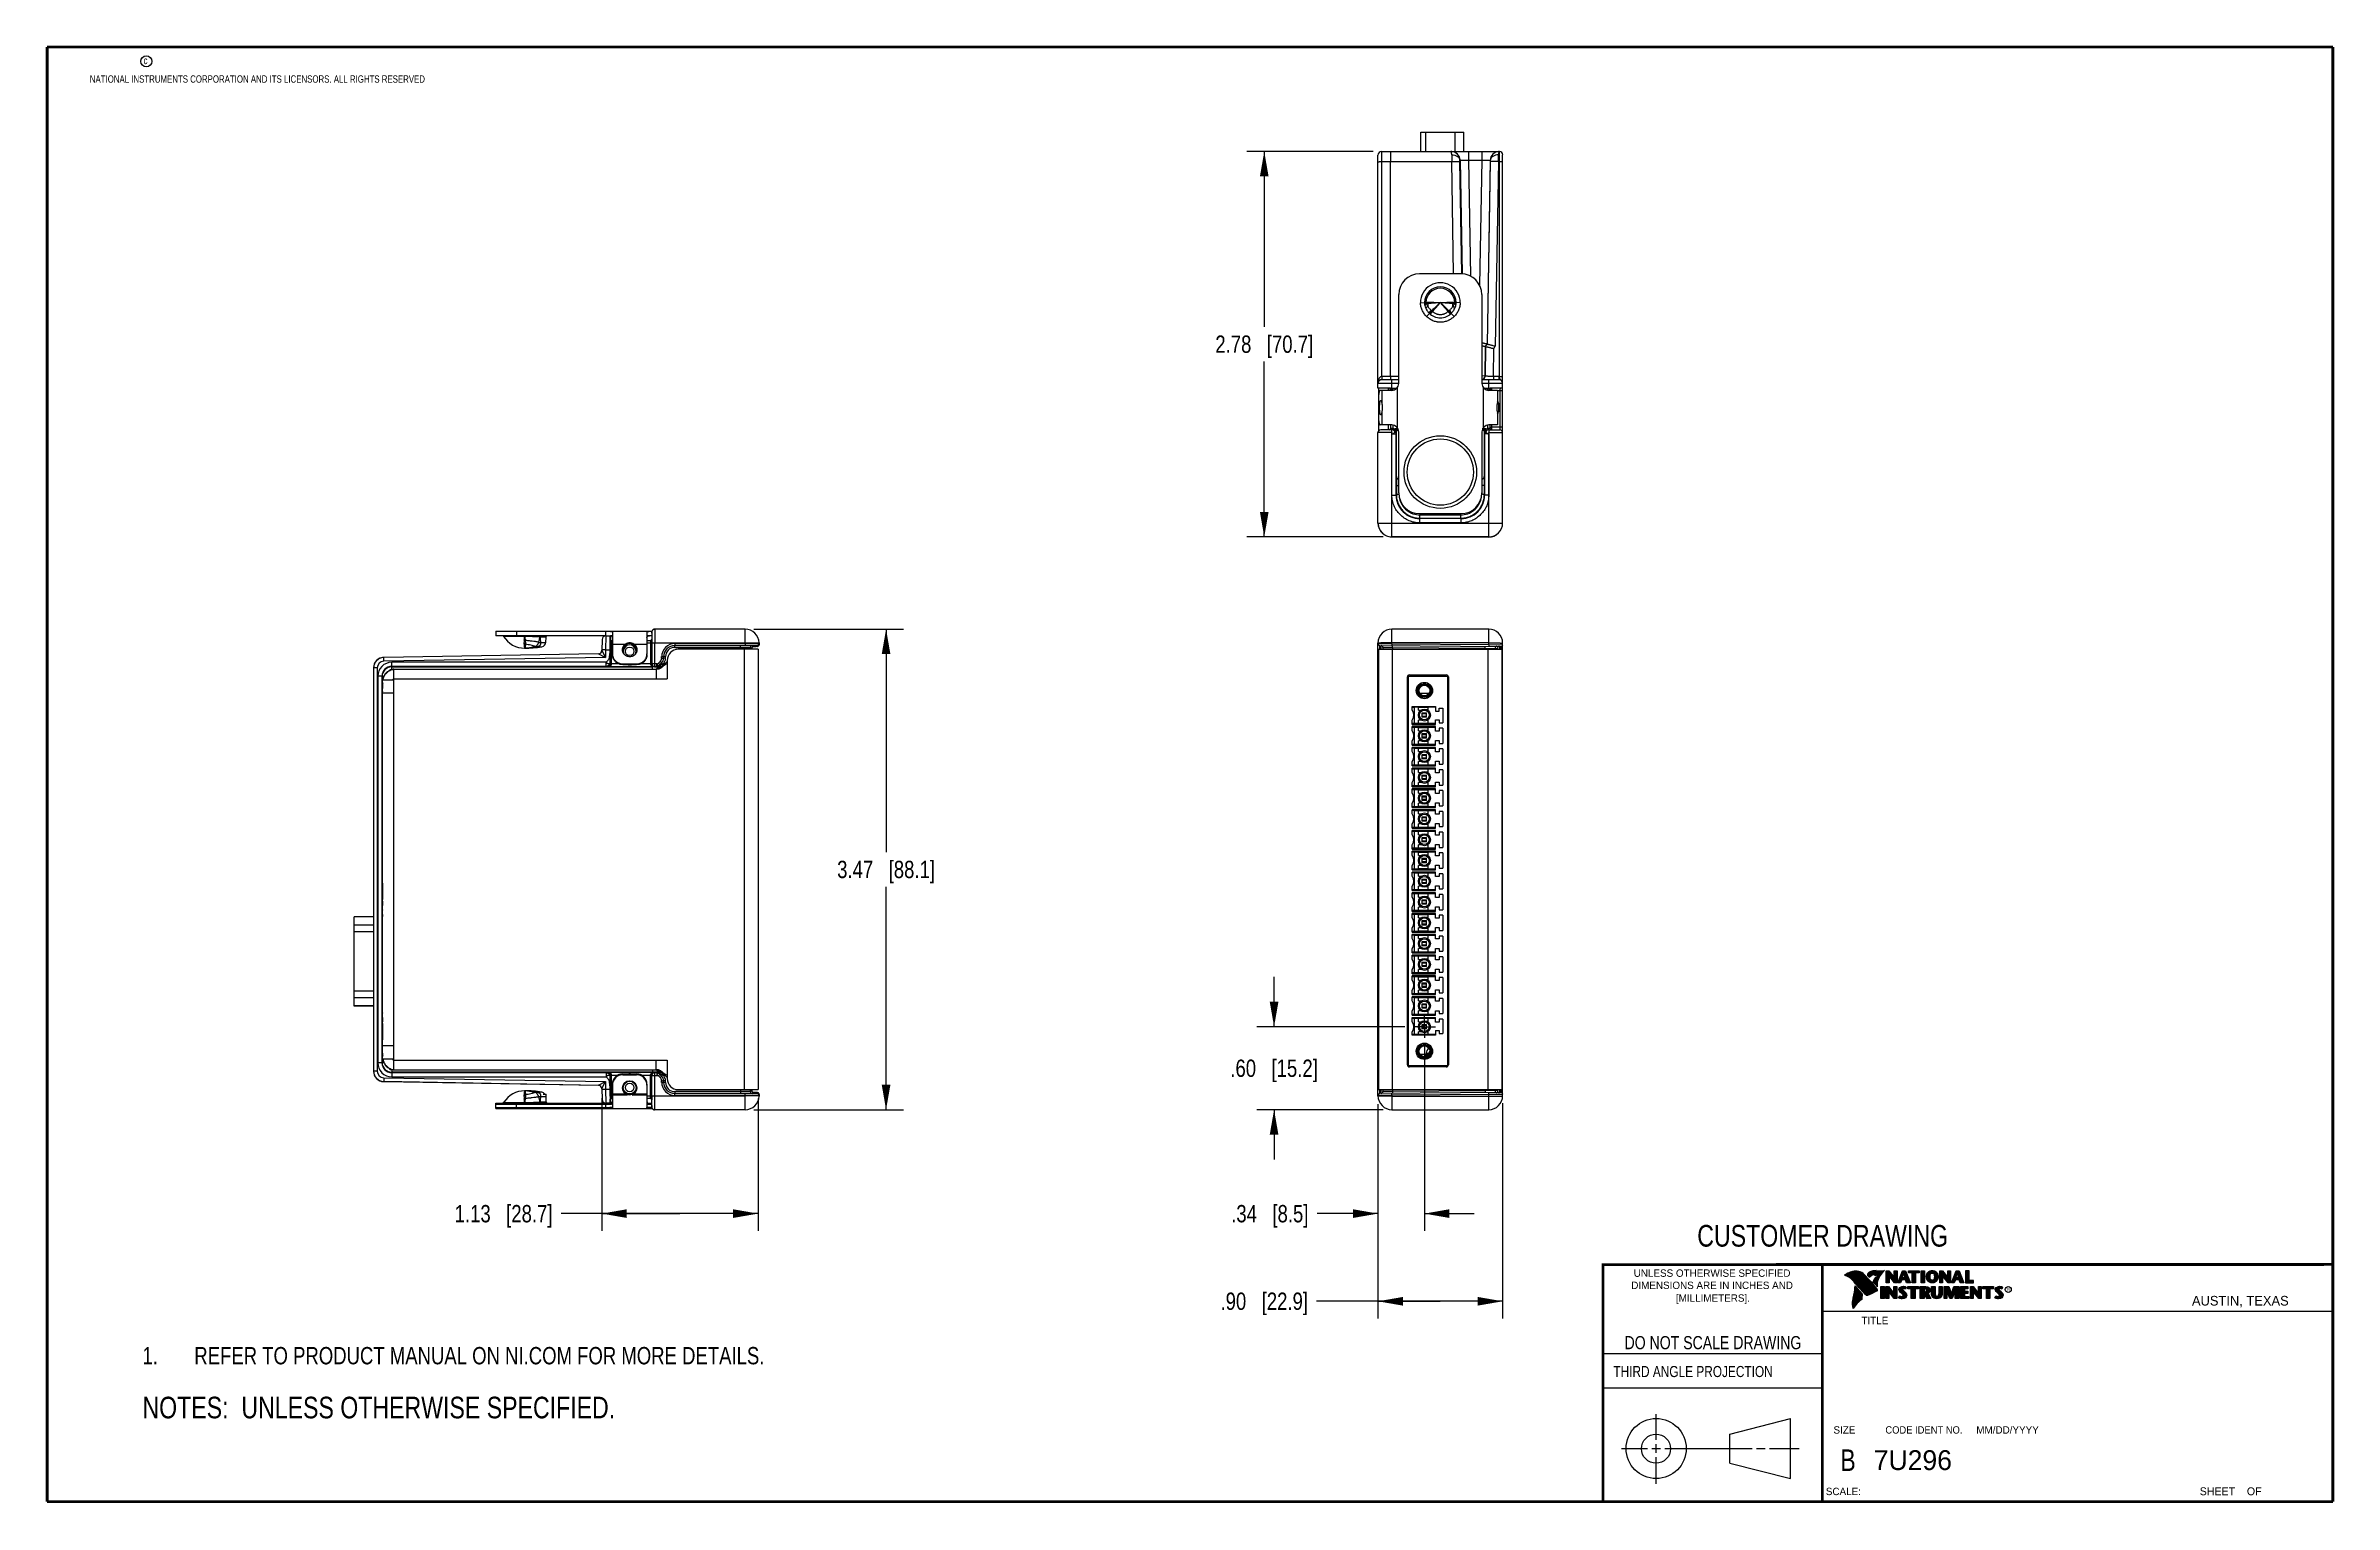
# Model space of a CAD drawing. Header units: inches. Extents: x 0.2 to 16.8, y 0.2 to 10.8.
import ezdxf

# ---------------------------------------------------------------- set-up
doc = ezdxf.new("R2010")
doc.units = ezdxf.units.IN
doc.header["$LTSCALE"] = 0.935
doc.header["$MEASUREMENT"] = 0
doc.linetypes.add('CENTER', pattern=[0.6, 0.375, -0.075, 0.075, -0.075])
doc.layers.get('0').update_dxf_attribs({"linetype": 'CONTINUOUS'})
for name, color, linetype in [('02___PRT_ALL_AXES', 7, 'CONTINUOUS'), ('DEFAULT_1', 7, 'CENTER'), ('DETAIL', 7, 'CONTINUOUS'), ('DIMENSIONS', 7, 'CONTINUOUS'), ('FEATURES', 7, 'CONTINUOUS')]:
    doc.layers.add(name, color=color, linetype=linetype)
doc.styles.get("Standard").update_dxf_attribs({"font": 'txt', "width": 0.8})
doc.styles.add('TEXTSTYLE_2', font='txt')
doc.styles.add('TEXTSTYLE_3', font='txt', dxfattribs={"width": 0.95})
doc.dimstyles.new('DIMSTYLE_1', dxfattribs={"dimtxt": 0.125, "dimasz": 0.18, "dimexe": 0.125, "dimexo": 0.0625, "dimgap": 0.0625, "dimtad": 0, "dimtih": 1, "dimtoh": 1, "dimzin": 4, "dimdsep": 46, "dimtxsty": 'STANDARD', "dimblk": '_FILLED', "dimblk1": '_FILLED', "dimblk2": '_FILLED', "dimcen": 0.09, "dimadec": 0, "dimazin": 0, "dimtp": 0.001, "dimtm": 0.001, "dimtfac": 1, "dimtofl": 0, "dimtmove": 0, "dimatfit": 3, "dimldrblk": '_FILLED', "dimfxl": 1, "dimtolj": 1, "dimtzin": 4, "dimarcsym": 0})

msp = doc.modelspace()

# ---------------------------------------------------------------- texts
at = {"color": 2, "linetype": 'CONTINUOUS', "attachment_point": 1, "line_spacing_factor": 0.9}
for s, insert, char_height, width in [('c', (0.946, 10.689), 0.053, 0.0424), ('NATIONAL INSTRUMENTS CORPORATION AND ITS LICENSORS. ALL RIGHTS RESERVED', (0.558, 10.555), 0.053, 3.0104), ('THIRD ANGLE PROJECTION', (11.556, 1.238), 0.08, 1.408)]:
    msp.add_mtext(s, dxfattribs=dict(at, insert=insert, char_height=char_height, width=width))
at = {"color": 7, "linetype": 'CONTINUOUS', "attachment_point": 2, "line_spacing_factor": 0.9}
for s, insert, char_height, width in [('CUSTOMER DRAWING', (13.067, 2.256), 0.15625, 2), ('DO NOT SCALE DRAWING', (12.275, 1.454), 0.095, 1.52), ('B', (13.25, 0.636), 0.156, 0.125)]:
    msp.add_mtext(s, dxfattribs=dict(at, insert=insert, char_height=char_height, width=width))
at = {"color": 2, "linetype": 'CONTINUOUS', "line_spacing_factor": 0.9}
for s, insert, char_height, width, attachment_point, style in [('DIMENSIONS ARE IN INCHES AND', (12.269, 1.847), 0.05325, 1.49111, 2, 'TEXTSTYLE_2'), ('UNLESS OTHERWISE SPECIFIED', (12.269, 1.935), 0.05325, 1.3846, 2, 'TEXTSTYLE_2'), ('[MILLIMETERS].', (12.275, 1.755), 0.05325, 0.74556, 2, 'TEXTSTYLE_2'), ('R', (14.397, 1.8), 0.0217, 0.02174, 1, 'TEXTSTYLE_2'), ('AUSTIN, TEXAS', (15.733, 1.744), 0.06962, 0.90502, 1, 'TEXTSTYLE_2'), ('TITLE', (13.347, 1.593), 0.0533, 0.26627, 1, 'TEXTSTYLE_2'), ('SIZE', (13.145, 0.803), 0.0533, 0.21302, 1, 'TEXTSTYLE_2'), ('CODE IDENT NO.', (13.798, 0.803), 0.05325, 0.70828, 2, 'TEXTSTYLE_3'), ('MM/DD/YYYY', (14.176, 0.803), 0.0533, 0.53254, 1, 'TEXTSTYLE_2'), ('SCALE:', (13.09, 0.359), 0.0533, 0.31952, 1, 'TEXTSTYLE_2'), ('SHEET    OF', (15.789, 0.362), 0.05726, 0.62988, 1, 'TEXTSTYLE_2')]:
    msp.add_mtext(s, dxfattribs=dict(at, insert=insert, char_height=char_height, width=width, attachment_point=attachment_point, style=style))
at = {"color": 7, "linetype": 'CONTINUOUS', "insert": (13.436, 0.63), "char_height": 0.1432, "width": 0.71578, "attachment_point": 1, "line_spacing_factor": 0.9, "style": 'TEXTSTYLE_2'}
msp.add_mtext('7U296', dxfattribs=at)

# ---------------------------------------------------------------- blocks, each defined once
blk = doc.blocks.new('CUSTOM_NOTE_BL0', base_point=(3.675, 1.312))
at = {"color": 2, "linetype": 'CONTINUOUS', "width": 0.8}
for s, p in [('1.', (0.938, 1.25)), ('REFER TO PRODUCT MANUAL ON NI.COM FOR MORE DETAILS.', (1.312, 1.25))]:
    blk.add_text(s, height=0.125, dxfattribs=at).set_placement(p)
blk = doc.blocks.new('_FILLED')
at = {"color": 0, "linetype": 'BYBLOCK'}
blk.add_solid([(0, 0), (-1, 0.174), (-1, -0.174)], dxfattribs=at)
blk = doc.blocks.new('*D0')
at = {"layer": 'DIMENSIONS', "color": 2, "linetype": 'CONTINUOUS'}
for p, q in [((4.254, 3.172), (4.254, 2.213)), ((5.382, 3.17), (5.382, 2.213)), ((4.818, 2.338), (3.961, 2.338)), ((4.254, 2.338), (4.818, 2.338)), ((5.382, 2.338), (4.818, 2.338))]:
    blk.add_line(p, q, dxfattribs=at)
at = {"layer": 'DIMENSIONS', "color": 2, "linetype": 'CONTINUOUS', "xscale": 0.18, "yscale": 0.18, "zscale": 0.18, "rotation": 180}
blk.add_blockref('_FILLED', (4.254, 2.338), dxfattribs=at)
at = {"layer": 'DIMENSIONS', "color": 2, "linetype": 'CONTINUOUS', "xscale": 0.18, "yscale": 0.18, "zscale": 0.18}
blk.add_blockref('_FILLED', (5.382, 2.338), dxfattribs=at)
at = {"layer": 'DIMENSIONS', "color": 2, "linetype": 'CONTINUOUS', "insert": (3.898, 2.4), "char_height": 0.125, "width": 1.125, "attachment_point": 3, "line_spacing_factor": 0.9}
blk.add_mtext('1.13{\\Ftxt.shx;\\W1.000000;\\H0.125000; }[28.7]', dxfattribs=at)
blk = doc.blocks.new('*D1')
at = {"layer": 'DIMENSIONS', "color": 2, "linetype": 'CONTINUOUS'}
for p, q in [((5.352, 6.557), (6.431, 6.557)), ((6.306, 6.557), (6.306, 4.947)), ((6.306, 3.088), (6.306, 4.697)), ((5.352, 3.088), (6.431, 3.088))]:
    blk.add_line(p, q, dxfattribs=at)
at = {"layer": 'DIMENSIONS', "color": 2, "linetype": 'CONTINUOUS', "xscale": 0.18, "yscale": 0.18, "zscale": 0.18}
for p, rotation in [((6.306, 6.557), 90), ((6.306, 3.088), 270)]:
    blk.add_blockref('_FILLED', p, dxfattribs=dict(at, rotation=rotation))
at = {"layer": 'DIMENSIONS', "color": 2, "linetype": 'CONTINUOUS', "insert": (6.306, 4.885), "char_height": 0.125, "width": 1.125, "attachment_point": 2, "line_spacing_factor": 0.9}
blk.add_mtext('3.47{\\Ftxt.shx;\\W1.000000;\\H0.125000; }[88.1]', dxfattribs=at)
blk = doc.blocks.new('*D2')
at = {"layer": 'DIMENSIONS', "color": 2, "linetype": 'CONTINUOUS'}
for p, q in [((9.107, 3.687), (9.107, 4.047)), ((10.05, 3.687), (8.982, 3.687)), ((9.895, 3.088), (8.982, 3.088)), ((9.107, 3.088), (9.107, 2.728))]:
    blk.add_line(p, q, dxfattribs=at)
at = {"layer": 'DIMENSIONS', "color": 2, "linetype": 'CONTINUOUS', "xscale": 0.18, "yscale": 0.18, "zscale": 0.18}
for p, rotation in [((9.107, 3.687), 270), ((9.107, 3.088), 90)]:
    blk.add_blockref('_FILLED', p, dxfattribs=dict(at, rotation=rotation))
at = {"layer": 'DIMENSIONS', "color": 2, "linetype": 'CONTINUOUS', "insert": (9.107, 3.45), "char_height": 0.125, "width": 1.025, "attachment_point": 2, "line_spacing_factor": 0.9}
blk.add_mtext('.60{\\Ftxt.shx;\\W1.000000;\\H0.125000; }[15.2]', dxfattribs=at)
blk = doc.blocks.new('*D3')
at = {"layer": 'DIMENSIONS', "color": 2, "linetype": 'CONTINUOUS'}
for p, q in [((10.192, 3.544), (10.192, 2.213)), ((9.857, 3.129), (9.857, 2.213)), ((9.857, 2.338), (9.418, 2.338)), ((10.192, 2.338), (10.552, 2.338))]:
    blk.add_line(p, q, dxfattribs=at)
at = {"layer": 'DIMENSIONS', "color": 2, "linetype": 'CONTINUOUS', "xscale": 0.18, "yscale": 0.18, "zscale": 0.18}
blk.add_blockref('_FILLED', (9.857, 2.338), dxfattribs=at)
at = {"layer": 'DIMENSIONS', "color": 2, "linetype": 'CONTINUOUS', "xscale": 0.18, "yscale": 0.18, "zscale": 0.18, "rotation": 180}
blk.add_blockref('_FILLED', (10.192, 2.338), dxfattribs=at)
at = {"layer": 'DIMENSIONS', "color": 2, "linetype": 'CONTINUOUS', "insert": (9.355, 2.4), "char_height": 0.125, "width": 0.925, "attachment_point": 3, "line_spacing_factor": 0.9}
blk.add_mtext('.34{\\Ftxt.shx;\\W1.000000;\\H0.125000; }[8.5]', dxfattribs=at)
blk = doc.blocks.new('*D4')
at = {"layer": 'DIMENSIONS', "color": 2, "linetype": 'CONTINUOUS'}
for p, q in [((9.822, 10.005), (8.911, 10.005)), ((9.036, 10.005), (9.036, 8.739)), ((9.036, 7.223), (9.036, 8.489)), ((9.895, 7.223), (8.911, 7.223))]:
    blk.add_line(p, q, dxfattribs=at)
at = {"layer": 'DIMENSIONS', "color": 2, "linetype": 'CONTINUOUS', "xscale": 0.18, "yscale": 0.18, "zscale": 0.18}
for p, rotation in [((9.036, 10.005), 90), ((9.036, 7.223), 270)]:
    blk.add_blockref('_FILLED', p, dxfattribs=dict(at, rotation=rotation))
at = {"layer": 'DIMENSIONS', "color": 2, "linetype": 'CONTINUOUS', "insert": (9.036, 8.677), "char_height": 0.125, "width": 1.125, "attachment_point": 2, "line_spacing_factor": 0.9}
blk.add_mtext('2.78{\\Ftxt.shx;\\W1.000000;\\H0.125000; }[70.7]', dxfattribs=at)
blk = doc.blocks.new('*D5')
at = {"layer": 'DIMENSIONS', "color": 2, "linetype": 'CONTINUOUS'}
for p, q in [((9.857, 3.129), (9.857, 1.58)), ((10.757, 3.136), (10.757, 1.58)), ((10.307, 1.705), (9.414, 1.705)), ((9.857, 1.705), (10.307, 1.705)), ((10.757, 1.705), (10.307, 1.705))]:
    blk.add_line(p, q, dxfattribs=at)
at = {"layer": 'DIMENSIONS', "color": 2, "linetype": 'CONTINUOUS', "xscale": 0.18, "yscale": 0.18, "zscale": 0.18, "rotation": 180}
blk.add_blockref('_FILLED', (9.857, 1.705), dxfattribs=at)
at = {"layer": 'DIMENSIONS', "color": 2, "linetype": 'CONTINUOUS', "xscale": 0.18, "yscale": 0.18, "zscale": 0.18}
blk.add_blockref('_FILLED', (10.757, 1.705), dxfattribs=at)
at = {"layer": 'DIMENSIONS', "color": 2, "linetype": 'CONTINUOUS', "insert": (9.352, 1.768), "char_height": 0.125, "width": 1.025, "attachment_point": 3, "line_spacing_factor": 0.9}
blk.add_mtext('.90{\\Ftxt.shx;\\W1.000000;\\H0.125000; }[22.9]', dxfattribs=at)
blk = doc.blocks.new('NOTES_HEADER_BL1', base_point=(3.1215, 0.9375))
at = {"layer": 'DETAIL', "color": 2, "linetype": 'CONTINUOUS', "width": 0.8}
blk.add_text('NOTES:  UNLESS OTHERWISE SPECIFIED.', height=0.156, dxfattribs=at).set_placement((0.9375, 0.8595))

# ---------------------------------------------------------------- dimensions: what is measured, and where the dimension line sits
at = {"layer": 'DIMENSIONS', "color": 2, "linetype": 'CONTINUOUS'}
for base, p1, p2, angle, picture, middle in [((9.036, 7.223), (9.884, 10.005), (9.957, 7.223), 270, '*D4', (9.036, 8.614)), ((6.306, 3.088), (5.289, 6.557), (5.289, 3.088), 270, '*D1', (6.306, 4.822)), ((9.107, 3.687), (9.957, 3.088), (10.112, 3.687), 90, '*D2', (9.107, 3.387)), ((9.857, 1.705), (10.757, 3.199), (9.857, 3.191), 180, '*D5', (8.839, 1.705))]:
    dim = msp.add_linear_dim(base=base, p1=p1, p2=p2, angle=angle, dimstyle='DIMSTYLE_1', dxfattribs=at)
    dim.commit()
    dim.dimension.update_dxf_attribs({"geometry": picture, "text_midpoint": middle, "dimtype": 160})
for base, p1, p2, picture, middle in [((10.1924, 2.3375), (9.8573, 3.1913), (10.1924, 3.6069), '*D3', (8.8925, 2.3375)), ((5.382, 2.338), (4.254, 3.235), (5.382, 3.233), '*D0', (3.336, 2.338))]:
    dim = msp.add_linear_dim(base=base, p1=p1, p2=p2, dimstyle='DIMSTYLE_1', dxfattribs=at)
    dim.commit()
    dim.dimension.update_dxf_attribs({"geometry": picture, "text_midpoint": middle, "dimtype": 160})

# ---------------------------------------------------------------- linework, layer by layer
at = {"color": 7, "linetype": 'CONTINUOUS'}
for p, q in [((9.857, 8.297), (9.857, 9.978)), ((9.884, 10.005), (10.384, 10.005)), ((9.884, 9.932), (9.884, 10.005)), ((9.884, 8.382), (9.884, 9.932)), ((9.884, 9.932), (10.389, 9.932)), ((9.947, 8.382), (9.947, 9.932)), ((10.385, 10.005), (10.734, 10.005)), ((10.403, 9.122), (10.389, 9.932)), ((10.449, 9.942), (10.45, 9.942)), ((10.449, 9.932), (10.449, 9.942)), ((10.463, 9.122), (10.449, 9.932)), ((10.45, 9.942), (10.464, 9.122)), ((10.51, 10.005), (10.51, 9.942)), ((10.51, 9.942), (10.524, 9.107)), ((10.51, 9.942), (10.607, 9.942)), ((10.607, 9.942), (10.591, 9.04)), ((10.607, 10.005), (10.607, 9.942)), ((10.667, 9.942), (10.644, 8.615)), ((10.667, 9.932), (10.644, 8.615)), ((10.667, 9.942), (10.668, 9.942)), ((10.668, 9.942), (10.667, 9.932)), ((10.727, 9.932), (10.704, 8.6)), ((10.727, 9.932), (10.734, 9.932)), ((10.734, 8.382), (10.734, 10.005)), ((10.757, 8.331), (10.757, 9.982)), ((10.163, 8.914), (10.193, 8.915)), ((10.198, 8.915), (10.204, 8.915)), ((10.204, 8.915), (10.204, 8.915)), ((10.219, 8.915), (10.204, 8.915)), ((10.229, 8.836), (10.208, 8.815)), ((10.234, 8.831), (10.233, 8.832)), ((10.234, 8.831), (10.234, 8.831)), ((10.241, 8.86), (10.246, 8.856)), ((10.369, 8.856), (10.373, 8.86)), ((10.381, 8.831), (10.381, 8.831)), ((10.407, 8.815), (10.386, 8.836)), ((10.411, 8.915), (10.395, 8.915)), ((10.411, 8.915), (10.411, 8.915)), ((10.417, 8.915), (10.411, 8.915)), ((10.421, 8.915), (10.417, 8.915)), ((10.42, 8.914), (10.421, 8.914)), ((10.451, 8.914), (10.421, 8.915)), ((10.634, 8.597), (10.63, 8.384)), ((10.63, 8.384), (10.634, 8.597)), ((10.634, 8.597), (10.644, 8.615)), ((10.634, 8.597), (10.644, 8.615)), ((10.634, 8.597), (10.634, 8.597)), ((10.644, 8.615), (10.644, 8.615)), ((10.694, 8.582), (10.704, 8.6)), ((10.69, 8.382), (10.694, 8.582)), ((9.947, 8.296), (9.857, 8.297)), ((9.884, 8.382), (9.884, 8.361)), ((9.884, 8.358), (9.884, 8.358)), ((10.007, 8.358), (9.884, 8.358)), ((10.007, 8.382), (9.884, 8.382)), ((9.947, 8.382), (9.947, 8.358)), ((9.947, 8.296), (9.993, 8.296)), ((9.947, 8.286), (9.947, 8.281)), ((9.947, 8.286), (9.954, 8.286)), ((9.954, 8.286), (9.979, 8.286)), ((9.957, 8.296), (9.957, 8.356)), ((10.007, 8.356), (9.957, 8.356)), ((10.007, 8.33), (9.957, 8.33)), ((9.964, 8.282), (9.964, 8.296)), ((10.63, 8.384), (10.607, 8.385)), ((10.657, 8.356), (10.607, 8.356)), ((10.657, 8.33), (10.607, 8.33)), ((10.622, 8.296), (10.667, 8.296)), ((10.63, 8.384), (10.63, 8.384)), ((10.636, 8.286), (10.661, 8.286)), ((10.65, 8.282), (10.65, 8.296)), ((10.657, 8.296), (10.657, 8.356)), ((10.661, 8.286), (10.667, 8.286)), ((10.757, 8.297), (10.667, 8.296)), ((10.667, 8.281), (10.667, 8.286)), ((10.677, 8.296), (10.677, 8.281)), ((10.73, 8.382), (10.69, 8.382)), ((10.69, 8.382), (10.69, 8.358)), ((10.73, 8.358), (10.69, 8.358)), ((10.737, 8.277), (10.719, 8.277)), ((10.73, 8.382), (10.73, 8.358)), ((10.757, 8.277), (10.737, 8.277)), ((10.737, 8.277), (10.737, 8.016)), ((10.757, 7.323), (10.757, 8.331)), ((10.727, 8.188), (10.727, 8.125)), ((9.857, 7.323), (9.857, 7.976)), ((9.957, 7.976), (9.857, 7.976)), ((9.959, 7.996), (9.877, 7.996)), ((9.947, 8.031), (9.947, 8.006)), ((9.96, 8.006), (9.947, 8.006)), ((9.957, 7.976), (9.957, 7.996)), ((9.958, 7.525), (9.957, 7.976)), ((9.958, 7.966), (9.988, 7.966)), ((9.958, 7.525), (9.958, 7.966)), ((9.96, 7.996), (9.959, 7.996)), ((9.964, 8.006), (9.963, 7.996)), ((9.964, 8.031), (9.964, 8.006)), ((9.979, 8.001), (9.974, 7.992)), ((9.999, 8.004), (9.979, 8.004)), ((9.979, 8.001), (9.979, 8.004)), ((9.989, 7.966), (9.988, 7.966)), ((9.988, 7.525), (9.988, 7.966)), ((9.991, 7.983), (9.989, 7.985)), ((9.989, 7.966), (9.989, 7.985)), ((9.991, 7.659), (9.991, 7.983)), ((9.999, 8.008), (9.999, 8.004)), ((9.999, 7.995), (9.999, 8.004)), ((10.002, 8.004), (9.999, 8.004)), ((10.001, 7.993), (9.999, 7.995)), ((10.007, 7.541), (10.007, 7.981)), ((10.607, 7.981), (10.607, 7.541)), ((10.615, 8.004), (10.613, 8.004)), ((10.616, 7.995), (10.614, 7.993)), ((10.615, 8.004), (10.615, 8.008)), ((10.636, 8.004), (10.615, 8.004)), ((10.616, 7.995), (10.615, 8.004)), ((10.626, 7.985), (10.624, 7.983)), ((10.624, 7.983), (10.624, 7.659)), ((10.626, 7.985), (10.626, 7.966)), ((10.627, 7.966), (10.626, 7.966)), ((10.657, 7.966), (10.627, 7.966)), ((10.627, 7.966), (10.627, 7.525)), ((10.636, 8.004), (10.636, 8.001)), ((10.636, 8.001), (10.641, 7.992)), ((10.65, 8.006), (10.65, 8.031)), ((10.65, 8.006), (10.652, 7.996)), ((10.667, 8.006), (10.654, 8.006)), ((10.656, 7.996), (10.737, 7.996)), ((10.657, 7.996), (10.657, 7.976)), ((10.657, 7.525), (10.657, 7.976)), ((10.657, 7.976), (10.757, 7.976)), ((10.657, 7.966), (10.657, 7.525)), ((10.667, 8.006), (10.667, 8.031)), ((10.667, 8.016), (10.677, 8.016)), ((10.677, 8.031), (10.677, 8.016)), ((10.737, 8.016), (10.677, 8.016)), ((10.677, 8.016), (10.677, 7.996)), ((10.757, 8.016), (10.737, 8.016)), ((10.737, 8.016), (10.737, 7.996)), ((9.991, 7.659), (9.99, 7.658)), ((9.99, 7.658), (9.99, 7.592)), ((10.625, 7.658), (10.624, 7.659)), ((10.625, 7.592), (10.625, 7.658)), ((9.957, 7.323), (9.958, 7.525)), ((9.958, 7.525), (9.988, 7.525)), ((9.988, 7.525), (9.99, 7.527)), ((9.99, 7.592), (9.99, 7.527)), ((10.625, 7.527), (10.625, 7.592)), ((10.625, 7.527), (10.627, 7.525)), ((10.657, 7.525), (10.627, 7.525)), ((10.657, 7.323), (10.657, 7.525)), ((9.857, 7.323), (10.757, 7.323)), ((9.957, 7.223), (9.957, 7.323)), ((10.157, 7.391), (10.457, 7.391)), ((10.158, 7.355), (10.16, 7.358)), ((10.457, 7.355), (10.158, 7.355)), ((10.158, 7.325), (10.158, 7.355)), ((10.457, 7.325), (10.158, 7.325)), ((10.16, 7.382), (10.454, 7.382)), ((10.16, 7.358), (10.16, 7.382)), ((10.16, 7.358), (10.454, 7.358)), ((10.454, 7.358), (10.454, 7.382)), ((10.454, 7.358), (10.457, 7.355)), ((10.457, 7.325), (10.457, 7.355)), ((10.657, 7.222), (10.657, 7.323)), ((10.657, 7.223), (9.957, 7.223)), ((9.957, 7.223), (10.657, 7.222)), ((3.697, 6.505), (3.545, 6.505)), ((3.697, 6.51), (3.697, 6.509)), ((3.698, 6.505), (3.697, 6.505)), ((3.698, 6.51), (3.698, 6.505)), ((3.852, 6.5), (3.808, 6.5)), ((3.812, 6.462), (3.85, 6.462)), ((4.256, 6.482), (4.254, 6.404)), ((4.282, 6.509), (4.281, 6.409)), ((4.282, 6.509), (4.315, 6.51)), ((4.315, 6.479), (4.315, 6.51)), ((4.315, 6.459), (4.315, 6.479)), ((4.315, 6.307), (4.315, 6.459)), ((4.315, 6.459), (4.33, 6.459)), ((4.325, 6.472), (4.325, 6.476)), ((4.325, 6.476), (4.33, 6.476)), ((4.325, 6.459), (4.325, 6.472)), ((4.325, 6.307), (4.325, 6.459)), ((4.58, 6.476), (4.606, 6.476)), ((4.58, 6.459), (4.616, 6.459)), ((4.605, 6.475), (4.606, 6.459)), ((4.606, 6.459), (4.606, 6.307)), ((4.611, 6.477), (4.609, 6.476)), ((4.615, 6.537), (4.616, 6.527)), ((4.615, 6.527), (4.615, 6.537)), ((4.615, 6.527), (4.615, 6.527)), ((4.615, 6.485), (4.615, 6.485)), ((4.615, 6.485), (4.616, 6.459)), ((4.616, 6.527), (4.616, 6.485)), ((4.616, 6.485), (4.616, 6.481)), ((4.616, 6.459), (4.616, 6.307)), ((4.616, 6.457), (4.616, 6.308)), ((5.289, 6.457), (4.616, 6.457)), ((5.289, 6.557), (4.635, 6.557)), ((4.636, 6.288), (4.636, 6.457)), ((4.78, 6.453), (4.78, 6.439)), ((4.78, 6.453), (5.289, 6.453)), ((5.289, 6.457), (5.289, 6.557)), ((5.389, 6.458), (5.289, 6.457)), ((5.289, 6.457), (5.289, 6.453)), ((5.289, 6.453), (5.289, 6.439)), ((5.389, 6.452), (5.388, 6.447)), ((5.389, 6.458), (5.389, 6.446)), ((9.857, 3.188), (9.857, 6.457)), ((9.857, 6.453), (9.957, 6.452)), ((9.957, 6.452), (9.957, 6.557)), ((10.657, 6.557), (9.957, 6.557)), ((10.657, 6.458), (9.957, 6.458)), ((9.957, 6.452), (9.957, 6.438)), ((9.957, 6.452), (10.657, 6.446)), ((10.657, 6.446), (10.657, 6.557)), ((10.657, 6.446), (10.657, 6.432)), ((10.657, 6.446), (10.757, 6.445)), ((10.757, 3.188), (10.757, 6.457)), ((4.23, 6.38), (2.68, 6.353)), ((4.23, 6.379), (2.68, 6.352)), ((2.681, 6.325), (2.68, 6.352)), ((4.28, 6.353), (2.681, 6.325)), ((2.737, 6.288), (2.737, 6.318)), ((4.285, 6.318), (2.737, 6.318)), ((2.737, 6.288), (2.738, 6.285)), ((4.285, 6.288), (2.737, 6.288)), ((2.738, 6.266), (2.738, 6.285)), ((2.738, 6.285), (4.621, 6.285)), ((3.698, 6.42), (3.697, 6.42)), ((3.698, 6.42), (3.697, 6.42)), ((3.778, 6.432), (3.777, 6.432)), ((3.778, 6.432), (3.79, 6.43)), ((3.79, 6.43), (3.821, 6.43)), ((3.79, 6.43), (3.79, 6.43)), ((4.23, 6.379), (4.28, 6.353)), ((4.281, 6.409), (4.254, 6.409)), ((4.254, 6.404), (4.28, 6.353)), ((4.281, 6.409), (4.28, 6.353)), ((4.281, 6.409), (4.315, 6.409)), ((4.285, 6.288), (4.285, 6.318)), ((4.285, 6.288), (4.295, 6.287)), ((4.296, 6.286), (4.295, 6.287)), ((4.635, 6.286), (4.296, 6.286)), ((4.315, 6.409), (4.304, 6.341)), ((4.315, 6.409), (4.315, 6.341)), ((4.315, 6.318), (4.315, 6.341)), ((4.315, 6.318), (4.315, 6.307)), ((4.315, 6.305), (4.315, 6.307)), ((4.315, 6.307), (4.315, 6.307)), ((4.325, 6.307), (4.315, 6.307)), ((4.325, 6.306), (4.315, 6.307)), ((4.378, 6.306), (4.325, 6.306)), ((4.416, 6.438), (4.416, 6.438)), ((4.495, 6.438), (4.495, 6.438)), ((4.606, 6.306), (4.533, 6.306)), ((4.606, 6.307), (4.616, 6.307)), ((4.606, 6.306), (4.616, 6.306)), ((4.616, 6.308), (4.616, 6.307)), ((4.616, 6.308), (4.616, 6.308)), ((4.652, 6.308), (4.616, 6.308)), ((4.616, 6.307), (4.616, 6.305)), ((4.621, 6.269), (4.621, 6.285)), ((4.636, 6.288), (4.632, 6.288)), ((4.636, 6.288), (4.635, 6.286)), ((4.652, 6.288), (4.636, 6.288)), ((4.652, 6.288), (4.652, 6.308)), ((4.652, 6.288), (4.652, 6.288)), ((4.664, 6.311), (4.676, 6.323)), ((4.664, 6.311), (4.674, 6.301)), ((4.666, 6.294), (4.686, 6.313)), ((4.666, 6.294), (4.674, 6.301)), ((4.666, 6.294), (4.666, 6.294)), ((4.671, 6.284), (4.676, 6.279)), ((4.674, 6.301), (4.685, 6.313)), ((4.676, 6.323), (4.685, 6.313)), ((4.685, 6.313), (4.686, 6.313)), ((4.686, 6.348), (4.686, 6.359)), ((4.686, 6.359), (4.7, 6.359)), ((4.686, 6.348), (4.7, 6.348)), ((4.694, 6.305), (4.686, 6.313)), ((4.699, 6.299), (4.699, 6.307)), ((4.707, 6.307), (4.699, 6.307)), ((4.7, 6.348), (4.7, 6.359)), ((4.7, 6.348), (4.7, 6.359)), ((4.714, 6.359), (4.7, 6.359)), ((4.7, 6.359), (4.7, 6.359)), ((4.714, 6.348), (4.7, 6.348)), ((4.7, 6.348), (4.7, 6.348)), ((4.714, 6.348), (4.714, 6.359)), ((4.78, 6.425), (4.78, 6.439)), ((4.78, 6.439), (5.289, 6.439)), ((4.78, 6.425), (5.255, 6.425)), ((5.255, 6.412), (5.255, 6.439)), ((5.289, 6.439), (5.301, 6.439)), ((5.289, 6.439), (5.297, 6.439)), ((5.325, 6.424), (5.325, 6.412)), ((5.325, 6.424), (5.337, 6.419)), ((5.337, 6.419), (5.337, 6.412)), ((5.337, 6.419), (5.337, 6.419)), ((5.339, 6.438), (5.351, 6.432)), ((5.346, 6.432), (5.358, 6.432)), ((5.349, 6.432), (5.346, 6.432)), ((5.351, 6.432), (5.349, 6.432)), ((5.35, 6.432), (5.349, 6.432)), ((5.358, 6.432), (5.366, 6.432)), ((5.366, 6.432), (5.369, 6.432)), ((5.376, 6.438), (5.376, 6.432)), ((9.857, 6.359), (9.86, 6.359)), ((9.857, 6.348), (9.86, 6.348)), ((9.857, 6.308), (9.857, 6.308)), ((9.858, 6.319), (9.86, 6.317)), ((9.871, 6.439), (10.743, 6.431)), ((9.871, 6.412), (9.871, 6.439)), ((9.879, 6.412), (9.879, 6.439)), ((9.892, 6.425), (9.892, 6.412)), ((9.892, 6.425), (9.961, 6.424)), ((9.961, 6.424), (9.961, 6.438)), ((9.961, 6.424), (9.961, 6.412)), ((9.961, 6.424), (10.631, 6.419)), ((10.631, 6.419), (10.631, 6.432)), ((10.631, 6.419), (10.631, 6.412)), ((10.631, 6.419), (10.702, 6.418)), ((10.702, 6.418), (10.702, 6.412)), ((10.702, 6.418), (10.72, 6.418)), ((10.743, 6.431), (10.744, 6.412)), ((10.757, 6.351), (10.751, 6.351)), ((2.606, 6.277), (2.606, 3.367)), ((2.633, 6.277), (2.606, 6.277)), ((2.633, 6.277), (2.633, 3.367)), ((2.637, 6.218), (2.637, 3.426)), ((2.667, 6.218), (2.637, 6.218)), ((2.667, 6.218), (2.667, 3.426)), ((2.667, 6.218), (2.668, 6.215)), ((2.668, 6.206), (2.668, 6.215)), ((2.679, 6.215), (2.668, 6.215)), ((2.676, 6.206), (2.668, 6.206)), ((2.669, 6.156), (2.67, 6.153)), ((2.67, 6.153), (2.67, 6.148)), ((2.67, 6.153), (2.672, 6.153)), ((2.67, 6.148), (2.672, 6.148)), ((2.671, 6.108), (2.67, 6.13)), ((2.727, 6.264), (2.727, 6.266)), ((9.86, 6.218), (9.857, 6.218)), ((10.074, 6.223), (10.074, 6.216)), ((10.099, 6.227), (10.099, 6.216)), ((10.365, 6.201), (10.36, 6.202)), ((10.365, 6.176), (10.36, 6.177)), ((10.36, 6.157), (10.365, 6.156)), ((10.365, 6.147), (10.36, 6.147)), ((10.365, 6.127), (10.36, 6.127)), ((2.671, 6.108), (2.672, 6.104)), ((10.159, 6.094), (10.225, 6.094)), ((10.36, 6.107), (10.365, 6.107)), ((10.36, 6.094), (10.365, 6.094)), ((2.672, 4.706), (2.67, 4.708)), ((10.365, 4.765), (10.36, 4.765)), ((2.67, 4.551), (2.67, 4.607)), ((2.672, 4.594), (2.67, 4.592)), ((2.671, 4.576), (2.67, 4.576)), ((2.671, 4.563), (2.67, 4.563)), ((2.67, 4.531), (2.67, 4.538)), ((2.671, 4.593), (2.671, 4.576)), ((2.671, 4.563), (2.671, 4.563)), ((10.365, 4.533), (10.36, 4.533)), ((2.669, 3.918), (2.669, 4.398)), ((2.67, 3.778), (2.67, 3.785)), ((2.67, 3.709), (2.67, 3.765)), ((2.67, 3.753), (2.671, 3.753)), ((2.67, 3.74), (2.671, 3.74)), ((2.672, 3.722), (2.67, 3.724)), ((2.671, 3.753), (2.671, 3.753)), ((2.671, 3.74), (2.671, 3.723)), ((10.365, 3.783), (10.36, 3.783)), ((2.669, 3.488), (2.67, 3.49)), ((2.672, 3.61), (2.67, 3.608)), ((2.67, 3.536), (2.672, 3.541)), ((2.67, 3.514), (2.67, 3.536)), ((2.67, 3.496), (2.67, 3.49)), ((2.67, 3.496), (2.672, 3.496)), ((2.67, 3.49), (2.672, 3.49)), ((10.159, 3.489), (10.205, 3.49)), ((10.205, 3.496), (10.229, 3.496)), ((10.205, 3.496), (10.205, 3.49)), ((10.205, 3.49), (10.225, 3.49)), ((10.225, 3.489), (10.225, 3.496)), ((10.365, 3.552), (10.36, 3.552)), ((10.36, 3.551), (10.365, 3.551)), ((10.36, 3.538), (10.365, 3.538)), ((10.365, 3.518), (10.36, 3.518)), ((10.365, 3.498), (10.36, 3.498)), ((10.36, 3.487), (10.365, 3.488)), ((2.633, 3.367), (2.606, 3.367)), ((2.667, 3.426), (2.637, 3.426)), ((2.667, 3.426), (2.668, 3.429)), ((2.676, 3.438), (2.668, 3.438)), ((2.668, 3.429), (2.668, 3.438)), ((2.679, 3.429), (2.668, 3.429)), ((2.681, 3.319), (2.68, 3.292)), ((2.681, 3.319), (4.28, 3.291)), ((2.727, 3.377), (2.727, 3.38)), ((2.737, 3.356), (2.738, 3.359)), ((2.737, 3.356), (4.285, 3.356)), ((2.737, 3.356), (2.737, 3.326)), ((2.737, 3.326), (4.285, 3.326)), ((2.738, 3.377), (2.738, 3.359)), ((4.621, 3.359), (2.738, 3.359)), ((4.285, 3.356), (4.295, 3.357)), ((4.285, 3.356), (4.285, 3.326)), ((4.295, 3.357), (4.296, 3.358)), ((4.296, 3.358), (4.635, 3.358)), ((4.315, 3.337), (4.315, 3.339)), ((4.325, 3.338), (4.315, 3.338)), ((4.325, 3.337), (4.315, 3.337)), ((4.315, 3.186), (4.315, 3.337)), ((4.315, 3.337), (4.315, 3.337)), ((4.315, 3.326), (4.315, 3.337)), ((4.315, 3.326), (4.315, 3.303)), ((4.325, 3.338), (4.371, 3.338)), ((4.325, 3.186), (4.325, 3.337)), ((4.405, 3.34), (4.505, 3.34)), ((4.54, 3.338), (4.606, 3.338)), ((4.616, 3.338), (4.606, 3.338)), ((4.616, 3.337), (4.606, 3.337)), ((4.606, 3.186), (4.606, 3.337)), ((4.616, 3.337), (4.616, 3.336)), ((4.616, 3.186), (4.616, 3.337)), ((4.616, 3.336), (4.652, 3.336)), ((4.616, 3.188), (4.616, 3.336)), ((4.621, 3.376), (4.621, 3.359)), ((4.656, 3.36), (4.621, 3.359)), ((4.635, 3.358), (4.636, 3.356)), ((4.636, 3.356), (4.652, 3.356)), ((4.636, 3.188), (4.636, 3.356)), ((4.656, 3.356), (4.652, 3.356)), ((4.652, 3.356), (4.652, 3.336)), ((4.652, 3.356), (4.652, 3.356)), ((4.674, 3.343), (4.664, 3.333)), ((4.676, 3.321), (4.664, 3.333)), ((4.666, 3.35), (4.666, 3.351)), ((4.686, 3.331), (4.666, 3.35)), ((4.666, 3.35), (4.666, 3.35)), ((4.666, 3.35), (4.674, 3.343)), ((4.671, 3.36), (4.676, 3.365)), ((4.685, 3.331), (4.674, 3.343)), ((4.676, 3.321), (4.685, 3.331)), ((4.686, 3.331), (4.685, 3.331)), ((4.694, 3.339), (4.686, 3.331)), ((4.699, 3.337), (4.699, 3.345)), ((4.707, 3.337), (4.699, 3.337)), ((9.86, 3.426), (9.857, 3.426)), ((9.858, 3.325), (9.86, 3.327)), ((10.074, 3.408), (10.074, 3.401)), ((10.099, 3.408), (10.099, 3.397)), ((10.365, 3.468), (10.36, 3.467)), ((10.365, 3.443), (10.36, 3.442)), ((2.68, 3.292), (4.23, 3.265)), ((4.23, 3.264), (2.68, 3.291)), ((3.545, 3.139), (3.697, 3.139)), ((3.698, 3.225), (3.697, 3.225)), ((3.697, 3.225), (3.698, 3.225)), ((3.697, 3.225), (3.698, 3.225)), ((3.697, 3.139), (3.698, 3.139)), ((3.698, 3.135), (3.698, 3.139)), ((3.778, 3.212), (3.777, 3.212)), ((3.778, 3.212), (3.79, 3.214)), ((3.821, 3.214), (3.79, 3.214)), ((3.79, 3.214), (3.79, 3.214)), ((3.798, 3.182), (3.797, 3.18)), ((3.808, 3.144), (3.852, 3.144)), ((3.811, 3.183), (3.812, 3.182)), ((3.85, 3.182), (3.812, 3.182)), ((3.83, 3.201), (3.852, 3.201)), ((3.849, 3.146), (3.852, 3.146)), ((4.23, 3.265), (4.28, 3.291)), ((4.254, 3.24), (4.28, 3.291)), ((4.254, 3.24), (4.256, 3.162)), ((4.281, 3.235), (4.254, 3.235)), ((4.28, 3.291), (4.281, 3.235)), ((4.315, 3.235), (4.281, 3.235)), ((4.281, 3.235), (4.282, 3.135)), ((4.304, 3.303), (4.315, 3.235)), ((4.315, 3.303), (4.315, 3.235)), ((4.33, 3.186), (4.315, 3.186)), ((4.315, 3.135), (4.315, 3.165)), ((4.325, 3.172), (4.325, 3.186)), ((4.325, 3.169), (4.325, 3.172)), ((4.33, 3.169), (4.325, 3.169)), ((4.33, 3.265), (4.33, 3.103)), ((4.58, 3.265), (4.58, 3.103)), ((4.616, 3.186), (4.58, 3.186)), ((4.606, 3.169), (4.58, 3.169)), ((4.605, 3.169), (4.606, 3.186)), ((4.615, 3.159), (4.616, 3.186)), ((4.615, 3.161), (4.615, 3.161)), ((4.615, 3.118), (4.615, 3.159)), ((4.615, 3.159), (4.615, 3.159)), ((4.616, 3.188), (5.289, 3.188)), ((4.616, 3.159), (4.616, 3.16)), ((4.616, 3.12), (4.616, 3.159)), ((4.686, 3.296), (4.7, 3.296)), ((4.686, 3.285), (4.686, 3.296)), ((4.686, 3.285), (4.7, 3.285)), ((4.714, 3.296), (4.7, 3.296)), ((4.7, 3.285), (4.7, 3.296)), ((4.7, 3.285), (4.7, 3.296)), ((4.7, 3.296), (4.7, 3.296)), ((4.714, 3.285), (4.7, 3.285)), ((4.7, 3.285), (4.7, 3.285)), ((4.714, 3.285), (4.714, 3.296)), ((5.255, 3.219), (4.78, 3.219)), ((4.78, 3.219), (4.78, 3.205)), ((5.289, 3.205), (4.78, 3.205)), ((4.78, 3.191), (4.78, 3.205)), ((5.289, 3.191), (4.78, 3.191)), ((5.255, 3.233), (5.255, 3.205)), ((5.289, 3.191), (5.289, 3.205)), ((5.301, 3.205), (5.289, 3.205)), ((5.297, 3.205), (5.289, 3.205)), ((5.289, 3.191), (5.289, 3.188)), ((5.389, 3.186), (5.289, 3.188)), ((5.289, 3.088), (5.289, 3.188)), ((5.325, 3.233), (5.325, 3.22)), ((5.337, 3.225), (5.325, 3.22)), ((5.337, 3.233), (5.337, 3.225)), ((5.337, 3.226), (5.337, 3.225)), ((5.351, 3.212), (5.339, 3.206)), ((5.36, 3.212), (5.346, 3.213)), ((5.346, 3.213), (5.349, 3.212)), ((5.349, 3.212), (5.351, 3.212)), ((5.349, 3.212), (5.35, 3.212)), ((5.366, 3.212), (5.36, 3.212)), ((5.37, 3.212), (5.366, 3.212)), ((5.372, 3.212), (5.37, 3.212)), ((5.376, 3.212), (5.376, 3.206)), ((5.389, 3.198), (5.389, 3.186)), ((9.857, 3.296), (9.86, 3.296)), ((9.857, 3.285), (9.86, 3.285)), ((9.957, 3.192), (9.857, 3.191)), ((9.871, 3.205), (9.871, 3.232)), ((10.743, 3.213), (9.871, 3.205)), ((9.879, 3.205), (9.879, 3.232)), ((9.892, 3.233), (9.892, 3.219)), ((9.961, 3.22), (9.892, 3.219)), ((9.957, 3.192), (9.957, 3.206)), ((10.657, 3.198), (9.957, 3.192)), ((9.957, 3.192), (9.957, 3.088)), ((9.957, 3.186), (10.657, 3.186)), ((9.961, 3.233), (9.961, 3.22)), ((10.631, 3.225), (9.961, 3.22)), ((9.961, 3.22), (9.961, 3.206)), ((10.631, 3.233), (10.631, 3.225)), ((10.702, 3.226), (10.631, 3.225)), ((10.631, 3.225), (10.631, 3.212)), ((10.657, 3.198), (10.657, 3.212)), ((10.757, 3.199), (10.657, 3.198)), ((10.657, 3.088), (10.657, 3.198)), ((10.702, 3.233), (10.702, 3.226)), ((10.72, 3.226), (10.702, 3.226)), ((10.744, 3.232), (10.743, 3.213)), ((10.757, 3.293), (10.751, 3.293)), ((3.489, 3.128), (4.312, 3.128)), ((3.489, 3.096), (3.489, 3.128)), ((3.489, 3.096), (4.619, 3.096)), ((3.639, 3.096), (3.639, 3.128)), ((3.697, 3.135), (3.697, 3.135)), ((4.28, 3.128), (4.28, 3.096)), ((4.315, 3.135), (4.282, 3.135)), ((4.33, 3.103), (4.33, 3.102)), ((4.58, 3.102), (4.58, 3.103)), ((4.599, 3.128), (4.615, 3.128)), ((4.615, 3.108), (4.616, 3.12)), ((4.615, 3.118), (4.615, 3.117)), ((4.615, 3.118), (4.615, 3.108)), ((4.615, 3.117), (4.615, 3.108)), ((4.615, 3.108), (4.615, 3.108)), ((4.633, 3.088), (4.635, 3.088)), ((5.289, 3.088), (4.635, 3.088)), ((9.957, 3.088), (10.657, 3.088)), ((12.396, 0.746), (12.836, 0.859)), ((12.836, 0.425), (12.836, 0.859)), ((12.396, 0.536), (12.396, 0.746)), ((12.396, 0.536), (12.836, 0.425))]:
    msp.add_line(p, q, dxfattribs=at)
at = {"color": 3, "linetype": 'CONTINUOUS'}
for p, q in [((9.86, 8.297), (9.86, 8.219)), ((9.93, 8.297), (9.93, 8.281)), ((9.86, 8.094), (9.86, 7.985)), ((9.93, 8.031), (9.93, 7.996)), ((4.726, 6.332), (4.726, 6.199)), ((5.382, 6.412), (4.806, 6.412)), ((5.282, 6.412), (5.282, 3.233)), ((5.382, 6.412), (5.382, 3.233)), ((9.86, 6.412), (9.86, 3.233)), ((9.86, 6.412), (10.751, 6.412)), ((9.96, 6.412), (9.96, 3.233)), ((10.651, 6.412), (10.651, 3.233)), ((10.751, 6.412), (10.751, 3.233)), ((2.672, 3.456), (2.672, 6.189)), ((2.752, 6.189), (2.672, 6.189)), ((2.752, 6.269), (2.749, 6.268)), ((2.752, 3.376), (2.752, 6.269)), ((2.752, 6.269), (4.647, 6.269)), ((2.752, 6.199), (4.726, 6.199)), ((4.647, 6.269), (4.647, 6.199)), ((10.069, 3.412), (10.069, 6.212)), ((10.084, 6.227), (10.35, 6.227)), ((10.365, 6.212), (10.365, 3.412)), ((2.752, 6.094), (2.672, 6.094)), ((2.672, 3.551), (2.752, 3.551)), ((2.672, 3.456), (2.752, 3.456)), ((2.748, 3.376), (2.752, 3.376)), ((2.752, 3.446), (4.726, 3.446)), ((2.752, 3.376), (4.647, 3.376)), ((4.647, 3.376), (4.647, 3.446)), ((4.726, 3.446), (4.726, 3.313)), ((10.35, 3.397), (10.084, 3.397)), ((4.806, 3.233), (5.382, 3.233)), ((9.86, 3.233), (10.751, 3.233))]:
    msp.add_line(p, q, dxfattribs=at)
at = {"color": 6, "linetype": 'CONTINUOUS'}
for p, q in [((10.074, 6.216), (10.074, 3.408)), ((10.36, 6.216), (10.074, 6.216)), ((10.36, 6.216), (10.36, 3.408)), ((10.104, 5.973), (10.104, 5.998)), ((10.104, 5.998), (10.273, 5.998)), ((10.12, 5.875), (10.12, 5.993)), ((10.149, 5.993), (10.12, 5.993)), ((10.149, 5.973), (10.149, 5.993)), ((10.216, 5.992), (10.149, 5.992)), ((10.149, 5.973), (10.169, 5.973)), ((10.177, 5.921), (10.177, 5.953)), ((10.177, 5.953), (10.208, 5.953)), ((10.208, 5.921), (10.208, 5.953)), ((10.216, 5.993), (10.216, 5.973)), ((10.273, 5.993), (10.216, 5.993)), ((10.273, 5.998), (10.273, 5.965)), ((10.273, 5.965), (10.299, 5.965)), ((10.299, 5.965), (10.299, 5.986)), ((10.299, 5.986), (10.324, 5.986)), ((10.324, 5.986), (10.324, 5.882)), ((10.104, 5.87), (10.104, 5.901)), ((10.104, 5.87), (10.273, 5.87)), ((10.104, 5.823), (10.104, 5.854)), ((10.273, 5.854), (10.104, 5.854)), ((10.149, 5.875), (10.12, 5.875)), ((10.12, 5.725), (10.12, 5.849)), ((10.12, 5.849), (10.149, 5.849)), ((10.149, 5.875), (10.149, 5.901)), ((10.169, 5.901), (10.149, 5.901)), ((10.216, 5.876), (10.149, 5.876)), ((10.149, 5.823), (10.149, 5.849)), ((10.149, 5.848), (10.216, 5.848)), ((10.149, 5.823), (10.169, 5.823)), ((10.208, 5.945), (10.177, 5.945)), ((10.177, 5.929), (10.208, 5.929)), ((10.208, 5.921), (10.177, 5.921)), ((10.177, 5.771), (10.177, 5.803)), ((10.177, 5.803), (10.208, 5.803)), ((10.208, 5.795), (10.177, 5.795)), ((10.208, 5.771), (10.208, 5.803)), ((10.216, 5.901), (10.216, 5.875)), ((10.273, 5.875), (10.216, 5.875)), ((10.216, 5.849), (10.216, 5.823)), ((10.216, 5.849), (10.273, 5.849)), ((10.273, 5.87), (10.273, 5.903)), ((10.273, 5.903), (10.299, 5.903)), ((10.273, 5.821), (10.273, 5.854)), ((10.299, 5.821), (10.273, 5.821)), ((10.299, 5.903), (10.299, 5.882)), ((10.299, 5.882), (10.324, 5.882)), ((10.299, 5.842), (10.299, 5.821)), ((10.324, 5.842), (10.299, 5.842)), ((10.324, 5.842), (10.324, 5.732)), ((10.104, 5.72), (10.104, 5.751)), ((10.104, 5.72), (10.273, 5.72)), ((10.104, 5.673), (10.104, 5.704)), ((10.273, 5.704), (10.104, 5.704)), ((10.149, 5.725), (10.12, 5.725)), ((10.12, 5.575), (10.12, 5.699)), ((10.12, 5.699), (10.149, 5.699)), ((10.149, 5.725), (10.149, 5.751)), ((10.169, 5.751), (10.149, 5.751)), ((10.216, 5.726), (10.149, 5.726)), ((10.149, 5.673), (10.149, 5.699)), ((10.149, 5.698), (10.216, 5.698)), ((10.149, 5.673), (10.169, 5.673)), ((10.177, 5.779), (10.208, 5.779)), ((10.208, 5.771), (10.177, 5.771)), ((10.177, 5.621), (10.177, 5.653)), ((10.177, 5.653), (10.208, 5.653)), ((10.208, 5.645), (10.177, 5.645)), ((10.177, 5.629), (10.208, 5.629)), ((10.208, 5.621), (10.177, 5.621)), ((10.208, 5.621), (10.208, 5.653)), ((10.216, 5.751), (10.216, 5.725)), ((10.273, 5.725), (10.216, 5.725)), ((10.216, 5.699), (10.216, 5.673)), ((10.216, 5.699), (10.273, 5.699)), ((10.273, 5.72), (10.273, 5.753)), ((10.273, 5.753), (10.299, 5.753)), ((10.273, 5.671), (10.273, 5.704)), ((10.299, 5.671), (10.273, 5.671)), ((10.299, 5.753), (10.299, 5.732)), ((10.299, 5.732), (10.324, 5.732)), ((10.299, 5.692), (10.299, 5.671)), ((10.324, 5.692), (10.299, 5.692)), ((10.324, 5.692), (10.324, 5.582)), ((10.104, 5.57), (10.104, 5.601)), ((10.104, 5.57), (10.273, 5.57)), ((10.104, 5.523), (10.104, 5.554)), ((10.273, 5.554), (10.104, 5.554)), ((10.149, 5.575), (10.12, 5.575)), ((10.12, 5.425), (10.12, 5.549)), ((10.12, 5.549), (10.149, 5.549)), ((10.149, 5.575), (10.149, 5.601)), ((10.169, 5.601), (10.149, 5.601)), ((10.216, 5.576), (10.149, 5.576)), ((10.149, 5.523), (10.149, 5.549)), ((10.149, 5.548), (10.216, 5.548)), ((10.149, 5.523), (10.169, 5.523)), ((10.177, 5.471), (10.177, 5.503)), ((10.177, 5.503), (10.208, 5.503)), ((10.208, 5.495), (10.177, 5.495)), ((10.177, 5.479), (10.208, 5.479)), ((10.208, 5.471), (10.177, 5.471)), ((10.208, 5.471), (10.208, 5.503)), ((10.216, 5.601), (10.216, 5.575)), ((10.273, 5.575), (10.216, 5.575)), ((10.216, 5.549), (10.216, 5.523)), ((10.216, 5.549), (10.273, 5.549)), ((10.273, 5.57), (10.273, 5.603)), ((10.273, 5.603), (10.299, 5.603)), ((10.273, 5.521), (10.273, 5.554)), ((10.299, 5.521), (10.273, 5.521)), ((10.273, 5.42), (10.273, 5.453)), ((10.273, 5.453), (10.299, 5.453)), ((10.299, 5.603), (10.299, 5.582)), ((10.299, 5.582), (10.324, 5.582)), ((10.299, 5.542), (10.299, 5.521)), ((10.324, 5.542), (10.299, 5.542)), ((10.299, 5.453), (10.299, 5.432)), ((10.324, 5.542), (10.324, 5.432)), ((10.104, 5.42), (10.104, 5.451)), ((10.104, 5.42), (10.273, 5.42)), ((10.104, 5.373), (10.104, 5.404)), ((10.273, 5.404), (10.104, 5.404)), ((10.104, 5.27), (10.104, 5.301)), ((10.149, 5.425), (10.12, 5.425)), ((10.12, 5.275), (10.12, 5.399)), ((10.12, 5.399), (10.149, 5.399)), ((10.149, 5.425), (10.149, 5.451)), ((10.169, 5.451), (10.149, 5.451)), ((10.216, 5.426), (10.149, 5.426)), ((10.149, 5.373), (10.149, 5.399)), ((10.149, 5.398), (10.216, 5.398)), ((10.149, 5.373), (10.169, 5.373)), ((10.149, 5.275), (10.149, 5.301)), ((10.169, 5.301), (10.149, 5.301)), ((10.177, 5.321), (10.177, 5.353)), ((10.177, 5.353), (10.208, 5.353)), ((10.208, 5.345), (10.177, 5.345)), ((10.177, 5.329), (10.208, 5.329)), ((10.208, 5.321), (10.177, 5.321)), ((10.208, 5.321), (10.208, 5.353)), ((10.216, 5.451), (10.216, 5.425)), ((10.273, 5.425), (10.216, 5.425)), ((10.216, 5.399), (10.216, 5.373)), ((10.216, 5.399), (10.273, 5.399)), ((10.216, 5.301), (10.216, 5.275)), ((10.273, 5.371), (10.273, 5.404)), ((10.299, 5.371), (10.273, 5.371)), ((10.273, 5.27), (10.273, 5.303)), ((10.273, 5.303), (10.299, 5.303)), ((10.299, 5.432), (10.324, 5.432)), ((10.299, 5.392), (10.299, 5.371)), ((10.324, 5.392), (10.299, 5.392)), ((10.299, 5.303), (10.299, 5.282)), ((10.324, 5.392), (10.324, 5.282)), ((10.104, 5.27), (10.273, 5.27)), ((10.104, 5.223), (10.104, 5.254)), ((10.273, 5.254), (10.104, 5.254)), ((10.104, 5.12), (10.104, 5.151)), ((10.149, 5.275), (10.12, 5.275)), ((10.12, 5.125), (10.12, 5.249)), ((10.12, 5.249), (10.149, 5.249)), ((10.149, 5.125), (10.12, 5.125)), ((10.216, 5.276), (10.149, 5.276)), ((10.149, 5.223), (10.149, 5.249)), ((10.149, 5.248), (10.216, 5.248)), ((10.149, 5.223), (10.169, 5.223)), ((10.149, 5.125), (10.149, 5.151)), ((10.169, 5.151), (10.149, 5.151)), ((10.216, 5.126), (10.149, 5.126)), ((10.177, 5.171), (10.177, 5.203)), ((10.177, 5.203), (10.208, 5.203)), ((10.208, 5.195), (10.177, 5.195)), ((10.177, 5.179), (10.208, 5.179)), ((10.208, 5.171), (10.177, 5.171)), ((10.208, 5.171), (10.208, 5.203)), ((10.273, 5.275), (10.216, 5.275)), ((10.216, 5.249), (10.216, 5.223)), ((10.216, 5.249), (10.273, 5.249)), ((10.216, 5.151), (10.216, 5.125)), ((10.273, 5.125), (10.216, 5.125)), ((10.273, 5.221), (10.273, 5.254)), ((10.299, 5.221), (10.273, 5.221)), ((10.273, 5.12), (10.273, 5.153)), ((10.273, 5.153), (10.299, 5.153)), ((10.299, 5.282), (10.324, 5.282)), ((10.299, 5.242), (10.299, 5.221)), ((10.324, 5.242), (10.299, 5.242)), ((10.299, 5.153), (10.299, 5.132)), ((10.299, 5.132), (10.324, 5.132)), ((10.324, 5.242), (10.324, 5.132)), ((10.104, 5.12), (10.273, 5.12)), ((10.104, 5.073), (10.104, 5.104)), ((10.273, 5.104), (10.104, 5.104)), ((10.104, 4.97), (10.104, 5.001)), ((10.104, 4.97), (10.273, 4.97)), ((10.12, 4.975), (10.12, 5.099)), ((10.12, 5.099), (10.149, 5.099)), ((10.149, 4.975), (10.12, 4.975)), ((10.149, 5.073), (10.149, 5.099)), ((10.149, 5.098), (10.216, 5.098)), ((10.149, 5.073), (10.169, 5.073)), ((10.149, 4.975), (10.149, 5.001)), ((10.169, 5.001), (10.149, 5.001)), ((10.216, 4.976), (10.149, 4.976)), ((10.177, 5.021), (10.177, 5.053)), ((10.177, 5.053), (10.208, 5.053)), ((10.208, 5.045), (10.177, 5.045)), ((10.177, 5.029), (10.208, 5.029)), ((10.208, 5.021), (10.177, 5.021)), ((10.208, 5.021), (10.208, 5.053)), ((10.216, 5.099), (10.216, 5.073)), ((10.216, 5.099), (10.273, 5.099)), ((10.216, 5.001), (10.216, 4.975)), ((10.273, 4.975), (10.216, 4.975)), ((10.273, 5.071), (10.273, 5.104)), ((10.299, 5.071), (10.273, 5.071)), ((10.273, 4.97), (10.273, 5.003)), ((10.273, 5.003), (10.299, 5.003)), ((10.299, 5.092), (10.299, 5.071)), ((10.324, 5.092), (10.299, 5.092)), ((10.299, 5.003), (10.299, 4.982)), ((10.299, 4.982), (10.324, 4.982)), ((10.324, 5.092), (10.324, 4.982)), ((10.104, 4.923), (10.104, 4.954)), ((10.273, 4.954), (10.104, 4.954)), ((10.104, 4.82), (10.104, 4.851)), ((10.104, 4.82), (10.273, 4.82)), ((10.104, 4.773), (10.104, 4.804)), ((10.273, 4.804), (10.104, 4.804)), ((10.12, 4.825), (10.12, 4.949)), ((10.12, 4.949), (10.149, 4.949)), ((10.149, 4.825), (10.12, 4.825)), ((10.12, 4.675), (10.12, 4.799)), ((10.12, 4.799), (10.149, 4.799)), ((10.149, 4.923), (10.149, 4.949)), ((10.149, 4.948), (10.216, 4.948)), ((10.149, 4.923), (10.169, 4.923)), ((10.149, 4.825), (10.149, 4.851)), ((10.169, 4.851), (10.149, 4.851)), ((10.216, 4.826), (10.149, 4.826)), ((10.149, 4.773), (10.149, 4.799)), ((10.149, 4.798), (10.216, 4.798)), ((10.177, 4.871), (10.177, 4.903)), ((10.177, 4.903), (10.208, 4.903)), ((10.208, 4.895), (10.177, 4.895)), ((10.177, 4.879), (10.208, 4.879)), ((10.208, 4.871), (10.177, 4.871)), ((10.208, 4.871), (10.208, 4.903)), ((10.216, 4.949), (10.216, 4.923)), ((10.216, 4.949), (10.273, 4.949)), ((10.216, 4.851), (10.216, 4.825)), ((10.273, 4.825), (10.216, 4.825)), ((10.216, 4.799), (10.216, 4.773)), ((10.216, 4.799), (10.273, 4.799)), ((10.273, 4.921), (10.273, 4.954)), ((10.299, 4.921), (10.273, 4.921)), ((10.273, 4.82), (10.273, 4.853)), ((10.273, 4.853), (10.299, 4.853)), ((10.273, 4.771), (10.273, 4.804)), ((10.299, 4.942), (10.299, 4.921)), ((10.324, 4.942), (10.299, 4.942)), ((10.299, 4.853), (10.299, 4.832)), ((10.299, 4.832), (10.324, 4.832)), ((10.299, 4.792), (10.299, 4.771)), ((10.324, 4.792), (10.299, 4.792)), ((10.324, 4.942), (10.324, 4.832)), ((10.324, 4.792), (10.324, 4.682)), ((10.104, 4.67), (10.104, 4.701)), ((10.104, 4.67), (10.273, 4.67)), ((10.104, 4.623), (10.104, 4.654)), ((10.273, 4.654), (10.104, 4.654)), ((10.149, 4.675), (10.12, 4.675)), ((10.12, 4.525), (10.12, 4.649)), ((10.12, 4.649), (10.149, 4.649)), ((10.149, 4.773), (10.169, 4.773)), ((10.149, 4.675), (10.149, 4.701)), ((10.169, 4.701), (10.149, 4.701)), ((10.216, 4.676), (10.149, 4.676)), ((10.149, 4.623), (10.149, 4.649)), ((10.149, 4.648), (10.216, 4.648)), ((10.177, 4.721), (10.177, 4.753)), ((10.177, 4.753), (10.208, 4.753)), ((10.208, 4.745), (10.177, 4.745)), ((10.177, 4.729), (10.208, 4.729)), ((10.208, 4.721), (10.177, 4.721)), ((10.208, 4.721), (10.208, 4.753)), ((10.216, 4.701), (10.216, 4.675)), ((10.273, 4.675), (10.216, 4.675)), ((10.216, 4.649), (10.273, 4.649)), ((10.216, 4.649), (10.216, 4.623)), ((10.299, 4.771), (10.273, 4.771)), ((10.273, 4.703), (10.299, 4.703)), ((10.273, 4.67), (10.273, 4.703)), ((10.273, 4.621), (10.273, 4.654)), ((10.299, 4.703), (10.299, 4.682)), ((10.299, 4.682), (10.324, 4.682)), ((10.324, 4.642), (10.299, 4.642)), ((10.299, 4.642), (10.299, 4.621)), ((10.324, 4.642), (10.324, 4.532)), ((10.104, 4.52), (10.104, 4.551)), ((10.104, 4.52), (10.273, 4.52)), ((10.273, 4.504), (10.104, 4.504)), ((10.104, 4.473), (10.104, 4.504)), ((10.149, 4.525), (10.12, 4.525)), ((10.12, 4.499), (10.149, 4.499)), ((10.12, 4.375), (10.12, 4.499)), ((10.149, 4.623), (10.169, 4.623)), ((10.169, 4.551), (10.149, 4.551)), ((10.149, 4.525), (10.149, 4.551)), ((10.216, 4.526), (10.149, 4.526)), ((10.149, 4.473), (10.149, 4.499)), ((10.149, 4.498), (10.216, 4.498)), ((10.149, 4.473), (10.169, 4.473)), ((10.177, 4.571), (10.177, 4.603)), ((10.177, 4.603), (10.208, 4.603)), ((10.208, 4.595), (10.177, 4.595)), ((10.177, 4.579), (10.208, 4.579)), ((10.208, 4.571), (10.177, 4.571)), ((10.208, 4.571), (10.208, 4.603)), ((10.216, 4.551), (10.216, 4.525)), ((10.273, 4.525), (10.216, 4.525)), ((10.216, 4.499), (10.273, 4.499)), ((10.216, 4.499), (10.216, 4.473)), ((10.299, 4.621), (10.273, 4.621)), ((10.273, 4.553), (10.299, 4.553)), ((10.273, 4.52), (10.273, 4.553)), ((10.273, 4.471), (10.273, 4.504)), ((10.299, 4.471), (10.273, 4.471)), ((10.299, 4.553), (10.299, 4.532)), ((10.299, 4.532), (10.324, 4.532)), ((10.324, 4.492), (10.299, 4.492)), ((10.299, 4.492), (10.299, 4.471)), ((10.324, 4.492), (10.324, 4.382)), ((10.104, 4.37), (10.104, 4.401)), ((10.104, 4.37), (10.273, 4.37)), ((10.273, 4.354), (10.104, 4.354)), ((10.104, 4.323), (10.104, 4.354)), ((10.149, 4.375), (10.12, 4.375)), ((10.12, 4.349), (10.149, 4.349)), ((10.12, 4.225), (10.12, 4.349)), ((10.169, 4.401), (10.149, 4.401)), ((10.149, 4.375), (10.149, 4.401)), ((10.216, 4.376), (10.149, 4.376)), ((10.149, 4.323), (10.149, 4.349)), ((10.149, 4.348), (10.216, 4.348)), ((10.149, 4.323), (10.169, 4.323)), ((10.177, 4.453), (10.208, 4.453)), ((10.177, 4.421), (10.177, 4.453)), ((10.208, 4.445), (10.177, 4.445)), ((10.177, 4.429), (10.208, 4.429)), ((10.208, 4.421), (10.177, 4.421)), ((10.177, 4.303), (10.208, 4.303)), ((10.177, 4.271), (10.177, 4.303)), ((10.208, 4.295), (10.177, 4.295)), ((10.208, 4.421), (10.208, 4.453)), ((10.208, 4.271), (10.208, 4.303)), ((10.216, 4.401), (10.216, 4.375)), ((10.273, 4.375), (10.216, 4.375)), ((10.216, 4.349), (10.273, 4.349)), ((10.216, 4.349), (10.216, 4.323)), ((10.273, 4.403), (10.299, 4.403)), ((10.273, 4.37), (10.273, 4.403)), ((10.273, 4.321), (10.273, 4.354)), ((10.299, 4.321), (10.273, 4.321)), ((10.299, 4.403), (10.299, 4.382)), ((10.299, 4.382), (10.324, 4.382)), ((10.324, 4.342), (10.299, 4.342)), ((10.299, 4.342), (10.299, 4.321)), ((10.324, 4.342), (10.324, 4.232)), ((10.104, 4.22), (10.104, 4.251)), ((10.104, 4.22), (10.273, 4.22)), ((10.273, 4.204), (10.104, 4.204)), ((10.104, 4.173), (10.104, 4.204)), ((10.149, 4.225), (10.12, 4.225)), ((10.12, 4.199), (10.149, 4.199)), ((10.12, 4.075), (10.12, 4.199)), ((10.169, 4.251), (10.149, 4.251)), ((10.149, 4.225), (10.149, 4.251)), ((10.216, 4.226), (10.149, 4.226)), ((10.149, 4.173), (10.149, 4.199)), ((10.149, 4.198), (10.216, 4.198)), ((10.149, 4.173), (10.169, 4.173)), ((10.177, 4.279), (10.208, 4.279)), ((10.208, 4.271), (10.177, 4.271)), ((10.177, 4.153), (10.208, 4.153)), ((10.177, 4.121), (10.177, 4.153)), ((10.208, 4.145), (10.177, 4.145)), ((10.208, 4.121), (10.208, 4.153)), ((10.216, 4.251), (10.216, 4.225)), ((10.273, 4.225), (10.216, 4.225)), ((10.216, 4.199), (10.273, 4.199)), ((10.216, 4.199), (10.216, 4.173)), ((10.273, 4.253), (10.299, 4.253)), ((10.273, 4.22), (10.273, 4.253)), ((10.273, 4.171), (10.273, 4.204)), ((10.299, 4.171), (10.273, 4.171)), ((10.299, 4.253), (10.299, 4.232)), ((10.299, 4.232), (10.324, 4.232)), ((10.324, 4.192), (10.299, 4.192)), ((10.299, 4.192), (10.299, 4.171)), ((10.324, 4.192), (10.324, 4.082)), ((10.104, 4.07), (10.104, 4.101)), ((10.104, 4.07), (10.273, 4.07)), ((10.273, 4.054), (10.104, 4.054)), ((10.104, 4.023), (10.104, 4.054)), ((10.149, 4.075), (10.12, 4.075)), ((10.12, 4.049), (10.149, 4.049)), ((10.12, 3.925), (10.12, 4.049)), ((10.169, 4.101), (10.149, 4.101)), ((10.149, 4.075), (10.149, 4.101)), ((10.216, 4.076), (10.149, 4.076)), ((10.149, 4.023), (10.149, 4.049)), ((10.149, 4.048), (10.216, 4.048)), ((10.149, 4.023), (10.169, 4.023)), ((10.177, 4.129), (10.208, 4.129)), ((10.208, 4.121), (10.177, 4.121)), ((10.177, 4.003), (10.208, 4.003)), ((10.177, 3.971), (10.177, 4.003)), ((10.208, 3.995), (10.177, 3.995)), ((10.177, 3.979), (10.208, 3.979)), ((10.208, 3.971), (10.177, 3.971)), ((10.208, 3.971), (10.208, 4.003)), ((10.216, 4.101), (10.216, 4.075)), ((10.273, 4.075), (10.216, 4.075)), ((10.216, 4.049), (10.273, 4.049)), ((10.216, 4.049), (10.216, 4.023)), ((10.273, 4.103), (10.299, 4.103)), ((10.273, 4.07), (10.273, 4.103)), ((10.273, 4.021), (10.273, 4.054)), ((10.299, 4.021), (10.273, 4.021)), ((10.299, 4.103), (10.299, 4.082)), ((10.299, 4.082), (10.324, 4.082)), ((10.324, 4.042), (10.299, 4.042)), ((10.299, 4.042), (10.299, 4.021)), ((10.324, 4.042), (10.324, 3.932)), ((10.104, 3.92), (10.104, 3.951)), ((10.104, 3.92), (10.273, 3.92)), ((10.273, 3.904), (10.104, 3.904)), ((10.104, 3.873), (10.104, 3.904)), ((10.104, 3.77), (10.104, 3.801)), ((10.149, 3.925), (10.12, 3.925)), ((10.12, 3.899), (10.149, 3.899)), ((10.12, 3.775), (10.12, 3.899)), ((10.169, 3.951), (10.149, 3.951)), ((10.149, 3.925), (10.149, 3.951)), ((10.216, 3.926), (10.149, 3.926)), ((10.149, 3.873), (10.149, 3.899)), ((10.149, 3.898), (10.216, 3.898)), ((10.149, 3.873), (10.169, 3.873)), ((10.169, 3.801), (10.149, 3.801)), ((10.149, 3.775), (10.149, 3.801)), ((10.177, 3.853), (10.208, 3.853)), ((10.177, 3.821), (10.177, 3.853)), ((10.208, 3.845), (10.177, 3.845)), ((10.177, 3.829), (10.208, 3.829)), ((10.208, 3.821), (10.177, 3.821)), ((10.208, 3.821), (10.208, 3.853)), ((10.216, 3.951), (10.216, 3.925)), ((10.273, 3.925), (10.216, 3.925)), ((10.216, 3.899), (10.273, 3.899)), ((10.216, 3.899), (10.216, 3.873)), ((10.216, 3.801), (10.216, 3.775)), ((10.273, 3.953), (10.299, 3.953)), ((10.273, 3.92), (10.273, 3.953)), ((10.273, 3.871), (10.273, 3.904)), ((10.299, 3.871), (10.273, 3.871)), ((10.273, 3.803), (10.299, 3.803)), ((10.273, 3.77), (10.273, 3.803)), ((10.299, 3.953), (10.299, 3.932)), ((10.299, 3.932), (10.324, 3.932)), ((10.324, 3.892), (10.299, 3.892)), ((10.299, 3.892), (10.299, 3.871)), ((10.299, 3.803), (10.299, 3.782)), ((10.324, 3.892), (10.324, 3.782)), ((10.104, 3.77), (10.273, 3.77)), ((10.104, 3.754), (10.273, 3.754)), ((10.104, 3.723), (10.104, 3.754)), ((10.104, 3.626), (10.104, 3.651)), ((10.149, 3.775), (10.12, 3.775)), ((10.12, 3.749), (10.149, 3.749)), ((10.12, 3.631), (10.12, 3.749)), ((10.216, 3.776), (10.149, 3.776)), ((10.149, 3.723), (10.149, 3.749)), ((10.149, 3.748), (10.216, 3.748)), ((10.149, 3.723), (10.169, 3.723)), ((10.169, 3.651), (10.149, 3.651)), ((10.149, 3.631), (10.149, 3.651)), ((10.177, 3.703), (10.208, 3.703)), ((10.177, 3.671), (10.177, 3.703)), ((10.208, 3.695), (10.177, 3.695)), ((10.177, 3.679), (10.208, 3.679)), ((10.208, 3.671), (10.177, 3.671)), ((10.208, 3.671), (10.208, 3.703)), ((10.273, 3.775), (10.216, 3.775)), ((10.216, 3.749), (10.273, 3.749)), ((10.216, 3.749), (10.216, 3.723)), ((10.216, 3.651), (10.216, 3.631)), ((10.273, 3.721), (10.273, 3.754)), ((10.299, 3.721), (10.273, 3.721)), ((10.273, 3.659), (10.299, 3.659)), ((10.273, 3.659), (10.273, 3.626)), ((10.299, 3.782), (10.324, 3.782)), ((10.324, 3.742), (10.299, 3.742)), ((10.299, 3.742), (10.299, 3.721)), ((10.299, 3.659), (10.299, 3.638)), ((10.299, 3.638), (10.324, 3.638)), ((10.324, 3.742), (10.324, 3.638)), ((10.273, 3.626), (10.104, 3.626)), ((10.149, 3.631), (10.12, 3.631)), ((10.216, 3.632), (10.149, 3.632)), ((10.273, 3.631), (10.216, 3.631)), ((10.074, 3.408), (10.36, 3.408))]:
    msp.add_line(p, q, dxfattribs=at)
at = {"color": 2, "linetype": 'CONTINUOUS'}
for p, q in [((13.231, 1.893), (13.231, 1.895)), ((13.235, 1.892), (13.235, 1.897)), ((13.238, 1.891), (13.238, 1.899)), ((13.242, 1.889), (13.242, 1.901)), ((13.245, 1.888), (13.245, 1.903)), ((13.249, 1.886), (13.249, 1.905)), ((13.252, 1.884), (13.252, 1.907)), ((13.256, 1.882), (13.256, 1.908)), ((13.26, 1.88), (13.26, 1.91)), ((13.263, 1.877), (13.263, 1.911)), ((13.267, 1.875), (13.267, 1.912)), ((13.27, 1.872), (13.27, 1.914)), ((13.274, 1.869), (13.274, 1.915)), ((13.277, 1.866), (13.277, 1.916)), ((13.281, 1.862), (13.281, 1.916)), ((13.284, 1.859), (13.284, 1.917)), ((13.288, 1.855), (13.288, 1.918)), ((13.292, 1.851), (13.292, 1.919)), ((13.295, 1.847), (13.295, 1.919)), ((13.299, 1.843), (13.299, 1.92)), ((13.302, 1.839), (13.302, 1.92)), ((13.306, 1.835), (13.306, 1.92)), ((13.309, 1.831), (13.309, 1.92)), ((13.313, 1.827), (13.313, 1.92)), ((13.316, 1.823), (13.316, 1.92)), ((13.32, 1.819), (13.32, 1.919)), ((13.324, 1.815), (13.324, 1.919)), ((13.327, 1.81), (13.327, 1.918)), ((13.331, 1.806), (13.331, 1.917)), ((13.334, 1.802), (13.334, 1.916)), ((13.338, 1.798), (13.338, 1.915)), ((13.341, 1.794), (13.341, 1.914)), ((13.345, 1.79), (13.345, 1.912)), ((13.348, 1.786), (13.348, 1.91)), ((13.352, 1.782), (13.352, 1.908)), ((13.356, 1.778), (13.356, 1.906)), ((13.359, 1.774), (13.359, 1.903)), ((13.363, 1.77), (13.363, 1.899)), ((13.366, 1.766), (13.366, 1.895)), ((13.37, 1.763), (13.37, 1.892)), ((13.373, 1.759), (13.373, 1.888)), ((13.377, 1.756), (13.377, 1.884)), ((13.38, 1.753), (13.38, 1.88)), ((13.384, 1.751), (13.384, 1.877)), ((13.388, 1.751), (13.388, 1.873)), ((13.402, 1.878), (13.39, 1.892)), ((13.391, 1.752), (13.391, 1.869)), ((13.403, 1.881), (13.393, 1.893)), ((13.395, 1.891), (13.395, 1.9)), ((13.395, 1.753), (13.395, 1.865)), ((13.398, 1.887), (13.398, 1.906)), ((13.398, 1.755), (13.398, 1.862)), ((13.402, 1.882), (13.402, 1.91)), ((13.402, 1.756), (13.402, 1.857)), ((13.405, 1.882), (13.405, 1.913)), ((13.405, 1.758), (13.405, 1.853)), ((13.409, 1.884), (13.409, 1.915)), ((13.409, 1.759), (13.409, 1.849)), ((13.412, 1.887), (13.412, 1.917)), ((13.412, 1.761), (13.412, 1.845)), ((13.416, 1.89), (13.416, 1.918)), ((13.416, 1.762), (13.416, 1.84)), ((13.42, 1.894), (13.42, 1.919)), ((13.42, 1.764), (13.42, 1.836)), ((13.423, 1.896), (13.423, 1.92)), ((13.423, 1.766), (13.423, 1.832)), ((13.427, 1.898), (13.427, 1.921)), ((13.427, 1.767), (13.427, 1.827)), ((13.43, 1.899), (13.43, 1.921)), ((13.43, 1.769), (13.43, 1.823)), ((13.441, 1.833), (13.432, 1.844)), ((13.434, 1.9), (13.434, 1.922)), ((13.434, 1.771), (13.434, 1.819)), ((13.443, 1.834), (13.435, 1.844)), ((13.437, 1.899), (13.437, 1.922)), ((13.437, 1.841), (13.437, 1.849)), ((13.441, 1.898), (13.441, 1.923)), ((13.441, 1.837), (13.441, 1.857)), ((13.444, 1.897), (13.444, 1.923)), ((13.444, 1.833), (13.444, 1.867)), ((13.448, 1.897), (13.448, 1.923)), ((13.448, 1.829), (13.448, 1.873)), ((13.451, 1.897), (13.451, 1.924)), ((13.451, 1.825), (13.451, 1.876)), ((13.453, 1.926), (13.513, 1.927)), ((13.453, 1.924), (13.507, 1.924)), ((13.455, 1.896), (13.455, 1.924)), ((13.455, 1.821), (13.455, 1.878)), ((13.459, 1.896), (13.459, 1.924)), ((13.459, 1.83), (13.459, 1.879)), ((13.462, 1.896), (13.462, 1.924)), ((13.462, 1.854), (13.462, 1.88)), ((13.466, 1.894), (13.466, 1.924)), ((13.466, 1.864), (13.466, 1.88)), ((13.469, 1.872), (13.469, 1.924)), ((13.473, 1.879), (13.473, 1.924)), ((13.476, 1.886), (13.476, 1.924)), ((13.48, 1.892), (13.48, 1.924)), ((13.483, 1.897), (13.483, 1.924)), ((13.487, 1.902), (13.487, 1.924)), ((13.491, 1.907), (13.491, 1.924)), ((13.494, 1.911), (13.494, 1.924)), ((13.498, 1.915), (13.498, 1.924)), ((13.501, 1.919), (13.501, 1.924)), ((13.526, 1.926), (13.545, 1.926)), ((13.526, 1.839), (13.526, 1.926)), ((13.547, 1.839), (13.526, 1.839)), ((13.529, 1.924), (13.544, 1.924)), ((13.529, 1.841), (13.529, 1.924)), ((13.544, 1.841), (13.529, 1.841)), ((13.533, 1.841), (13.533, 1.924)), ((13.537, 1.841), (13.537, 1.924)), ((13.54, 1.841), (13.54, 1.924)), ((13.544, 1.924), (13.585, 1.869)), ((13.544, 1.898), (13.544, 1.924)), ((13.587, 1.841), (13.544, 1.898)), ((13.544, 1.898), (13.544, 1.841)), ((13.545, 1.926), (13.583, 1.877)), ((13.547, 1.894), (13.547, 1.919)), ((13.586, 1.839), (13.547, 1.89)), ((13.547, 1.89), (13.547, 1.839)), ((13.551, 1.889), (13.551, 1.915)), ((13.554, 1.885), (13.554, 1.91)), ((13.558, 1.88), (13.558, 1.906)), ((13.561, 1.876), (13.561, 1.901)), ((13.565, 1.871), (13.565, 1.897)), ((13.568, 1.867), (13.568, 1.892)), ((13.571, 1.862), (13.571, 1.887)), ((13.575, 1.858), (13.575, 1.883)), ((13.578, 1.853), (13.578, 1.878)), ((13.582, 1.848), (13.582, 1.874)), ((13.583, 1.926), (13.604, 1.926)), ((13.583, 1.877), (13.583, 1.926)), ((13.585, 1.924), (13.601, 1.924)), ((13.585, 1.869), (13.585, 1.924)), ((13.585, 1.844), (13.585, 1.869)), ((13.604, 1.839), (13.586, 1.839)), ((13.601, 1.841), (13.587, 1.841)), ((13.589, 1.841), (13.589, 1.924)), ((13.592, 1.841), (13.592, 1.924)), ((13.596, 1.841), (13.596, 1.924)), ((13.599, 1.841), (13.599, 1.924)), ((13.601, 1.924), (13.601, 1.841)), ((13.604, 1.926), (13.604, 1.839)), ((13.609, 1.839), (13.644, 1.926)), ((13.629, 1.839), (13.609, 1.839)), ((13.613, 1.842), (13.646, 1.924)), ((13.628, 1.842), (13.613, 1.842)), ((13.617, 1.842), (13.617, 1.852)), ((13.62, 1.842), (13.62, 1.86)), ((13.624, 1.842), (13.624, 1.869)), ((13.627, 1.842), (13.627, 1.877)), ((13.636, 1.862), (13.628, 1.842)), ((13.638, 1.86), (13.629, 1.839)), ((13.631, 1.849), (13.631, 1.886)), ((13.634, 1.857), (13.634, 1.894)), ((13.666, 1.862), (13.636, 1.862)), ((13.638, 1.862), (13.638, 1.903)), ((13.665, 1.86), (13.638, 1.86)), ((13.639, 1.871), (13.65, 1.907)), ((13.664, 1.871), (13.639, 1.871)), ((13.641, 1.878), (13.641, 1.911)), ((13.641, 1.862), (13.641, 1.871)), ((13.642, 1.874), (13.652, 1.905)), ((13.661, 1.874), (13.642, 1.874)), ((13.644, 1.926), (13.666, 1.926)), ((13.644, 1.889), (13.644, 1.92)), ((13.644, 1.862), (13.644, 1.871)), ((13.646, 1.924), (13.665, 1.924)), ((13.648, 1.901), (13.648, 1.924)), ((13.648, 1.862), (13.648, 1.871)), ((13.65, 1.907), (13.654, 1.907)), ((13.651, 1.907), (13.651, 1.924)), ((13.651, 1.862), (13.651, 1.871)), ((13.652, 1.905), (13.652, 1.905)), ((13.652, 1.905), (13.661, 1.874)), ((13.654, 1.907), (13.664, 1.871)), ((13.655, 1.904), (13.655, 1.924)), ((13.655, 1.862), (13.655, 1.871)), ((13.658, 1.892), (13.658, 1.924)), ((13.658, 1.862), (13.658, 1.871)), ((13.662, 1.879), (13.662, 1.924)), ((13.662, 1.862), (13.662, 1.871)), ((13.665, 1.924), (13.696, 1.842)), ((13.665, 1.862), (13.665, 1.922)), ((13.672, 1.839), (13.665, 1.86)), ((13.666, 1.926), (13.7, 1.839)), ((13.673, 1.842), (13.666, 1.862)), ((13.669, 1.855), (13.669, 1.913)), ((13.672, 1.845), (13.672, 1.904)), ((13.7, 1.839), (13.672, 1.839)), ((13.696, 1.842), (13.673, 1.842)), ((13.676, 1.842), (13.676, 1.895)), ((13.679, 1.842), (13.679, 1.885)), ((13.683, 1.842), (13.683, 1.876)), ((13.686, 1.842), (13.686, 1.867)), ((13.687, 1.926), (13.763, 1.926)), ((13.687, 1.91), (13.687, 1.926)), ((13.712, 1.91), (13.687, 1.91)), ((13.689, 1.924), (13.761, 1.924)), ((13.689, 1.912), (13.689, 1.924)), ((13.714, 1.912), (13.689, 1.912)), ((13.69, 1.842), (13.69, 1.858)), ((13.693, 1.912), (13.693, 1.924)), ((13.693, 1.842), (13.693, 1.849)), ((13.697, 1.912), (13.697, 1.924)), ((13.7, 1.912), (13.7, 1.924)), ((13.704, 1.912), (13.704, 1.924)), ((13.707, 1.912), (13.707, 1.924)), ((13.71, 1.912), (13.71, 1.924)), ((13.712, 1.839), (13.712, 1.91)), ((13.738, 1.839), (13.712, 1.839)), ((13.714, 1.912), (13.714, 1.924)), ((13.714, 1.842), (13.714, 1.912)), ((13.736, 1.842), (13.714, 1.842)), ((13.717, 1.842), (13.717, 1.924)), ((13.721, 1.842), (13.721, 1.924)), ((13.724, 1.842), (13.724, 1.924)), ((13.728, 1.842), (13.728, 1.924)), ((13.731, 1.842), (13.731, 1.924)), ((13.736, 1.912), (13.735, 1.924)), ((13.761, 1.912), (13.736, 1.912)), ((13.736, 1.912), (13.736, 1.842)), ((13.738, 1.912), (13.738, 1.924)), ((13.763, 1.91), (13.738, 1.91)), ((13.738, 1.91), (13.738, 1.839)), ((13.742, 1.912), (13.742, 1.924)), ((13.745, 1.912), (13.745, 1.924)), ((13.749, 1.912), (13.749, 1.924)), ((13.752, 1.912), (13.752, 1.924)), ((13.756, 1.912), (13.756, 1.924)), ((13.759, 1.912), (13.759, 1.924)), ((13.761, 1.924), (13.761, 1.912)), ((13.763, 1.926), (13.763, 1.91)), ((13.777, 1.926), (13.803, 1.926)), ((13.777, 1.839), (13.777, 1.926)), ((13.803, 1.839), (13.777, 1.839)), ((13.779, 1.924), (13.801, 1.924)), ((13.779, 1.842), (13.779, 1.924)), ((13.801, 1.842), (13.779, 1.842)), ((13.783, 1.842), (13.783, 1.924)), ((13.787, 1.842), (13.787, 1.924)), ((13.79, 1.842), (13.79, 1.924)), ((13.794, 1.842), (13.794, 1.924)), ((13.797, 1.842), (13.797, 1.924)), ((13.801, 1.924), (13.801, 1.842)), ((13.803, 1.926), (13.803, 1.839)), ((13.815, 1.885), (13.816, 1.887)), ((13.815, 1.883), (13.815, 1.885)), ((13.815, 1.882), (13.815, 1.883)), ((13.816, 1.88), (13.815, 1.882)), ((13.816, 1.894), (13.817, 1.896)), ((13.816, 1.892), (13.816, 1.894)), ((13.816, 1.891), (13.816, 1.892)), ((13.816, 1.889), (13.816, 1.891)), ((13.816, 1.887), (13.816, 1.889)), ((13.816, 1.878), (13.816, 1.88)), ((13.816, 1.876), (13.816, 1.878)), ((13.816, 1.874), (13.816, 1.876)), ((13.817, 1.872), (13.816, 1.874)), ((13.817, 1.897), (13.818, 1.899)), ((13.817, 1.896), (13.817, 1.897)), ((13.817, 1.871), (13.817, 1.872)), ((13.817, 1.869), (13.817, 1.871)), ((13.818, 1.867), (13.817, 1.869)), ((13.818, 1.901), (13.819, 1.902)), ((13.818, 1.899), (13.818, 1.901)), ((13.818, 1.89), (13.819, 1.892)), ((13.818, 1.889), (13.818, 1.89)), ((13.818, 1.887), (13.818, 1.889)), ((13.818, 1.885), (13.818, 1.887)), ((13.818, 1.883), (13.818, 1.885)), ((13.818, 1.882), (13.818, 1.883)), ((13.818, 1.88), (13.818, 1.882)), ((13.818, 1.878), (13.818, 1.88)), ((13.818, 1.876), (13.818, 1.878)), ((13.819, 1.875), (13.818, 1.876)), ((13.819, 1.866), (13.818, 1.867)), ((13.819, 1.902), (13.82, 1.904)), ((13.819, 1.895), (13.82, 1.897)), ((13.819, 1.894), (13.819, 1.895)), ((13.819, 1.892), (13.819, 1.894)), ((13.819, 1.873), (13.819, 1.875)), ((13.819, 1.871), (13.819, 1.873)), ((13.82, 1.87), (13.819, 1.871)), ((13.819, 1.864), (13.819, 1.866)), ((13.82, 1.862), (13.819, 1.864)), ((13.82, 1.904), (13.821, 1.905)), ((13.82, 1.898), (13.821, 1.9)), ((13.82, 1.897), (13.82, 1.898)), ((13.82, 1.868), (13.82, 1.87)), ((13.821, 1.866), (13.82, 1.868)), ((13.821, 1.861), (13.82, 1.862)), ((13.821, 1.906), (13.822, 1.908)), ((13.821, 1.905), (13.821, 1.906)), ((13.821, 1.901), (13.822, 1.902)), ((13.821, 1.9), (13.821, 1.901)), ((13.821, 1.866), (13.821, 1.9)), ((13.821, 1.865), (13.821, 1.866)), ((13.822, 1.863), (13.821, 1.865)), ((13.821, 1.859), (13.821, 1.861)), ((13.822, 1.858), (13.821, 1.859)), ((13.822, 1.908), (13.823, 1.909)), ((13.822, 1.902), (13.823, 1.904)), ((13.823, 1.862), (13.822, 1.863)), ((13.823, 1.856), (13.822, 1.858)), ((13.823, 1.909), (13.824, 1.911)), ((13.823, 1.904), (13.824, 1.905)), ((13.824, 1.86), (13.823, 1.862)), ((13.824, 1.855), (13.823, 1.856)), ((13.824, 1.911), (13.825, 1.912)), ((13.824, 1.906), (13.825, 1.908)), ((13.824, 1.859), (13.824, 1.906)), ((13.824, 1.905), (13.824, 1.906)), ((13.824, 1.859), (13.824, 1.86)), ((13.825, 1.858), (13.824, 1.859)), ((13.825, 1.854), (13.824, 1.855)), ((13.825, 1.912), (13.826, 1.913)), ((13.825, 1.908), (13.826, 1.909)), ((13.826, 1.856), (13.825, 1.858)), ((13.826, 1.852), (13.825, 1.854)), ((13.826, 1.913), (13.828, 1.914)), ((13.826, 1.909), (13.827, 1.91)), ((13.827, 1.855), (13.826, 1.856)), ((13.827, 1.851), (13.826, 1.852)), ((13.827, 1.91), (13.828, 1.911)), ((13.828, 1.854), (13.827, 1.855)), ((13.828, 1.85), (13.827, 1.851)), ((13.828, 1.914), (13.829, 1.916)), ((13.828, 1.911), (13.829, 1.913)), ((13.828, 1.854), (13.828, 1.911)), ((13.829, 1.853), (13.828, 1.854)), ((13.829, 1.849), (13.828, 1.85)), ((13.829, 1.916), (13.83, 1.917)), ((13.829, 1.913), (13.831, 1.914)), ((13.83, 1.852), (13.829, 1.853)), ((13.831, 1.848), (13.829, 1.849)), ((13.83, 1.917), (13.831, 1.918)), ((13.831, 1.851), (13.83, 1.852)), ((13.831, 1.918), (13.833, 1.919)), ((13.831, 1.851), (13.832, 1.915)), ((13.831, 1.914), (13.832, 1.915)), ((13.832, 1.85), (13.831, 1.851)), ((13.832, 1.847), (13.831, 1.848)), ((13.832, 1.915), (13.833, 1.916)), ((13.833, 1.849), (13.832, 1.85)), ((13.833, 1.846), (13.832, 1.847)), ((13.833, 1.919), (13.834, 1.92)), ((13.833, 1.916), (13.834, 1.917)), ((13.835, 1.848), (13.833, 1.849)), ((13.835, 1.845), (13.833, 1.846)), ((13.834, 1.92), (13.835, 1.921)), ((13.834, 1.917), (13.835, 1.918)), ((13.835, 1.921), (13.837, 1.922)), ((13.835, 1.918), (13.837, 1.919)), ((13.835, 1.848), (13.835, 1.918)), ((13.836, 1.847), (13.835, 1.848)), ((13.836, 1.844), (13.835, 1.845)), ((13.837, 1.846), (13.836, 1.847)), ((13.837, 1.843), (13.836, 1.844)), ((13.837, 1.922), (13.838, 1.922)), ((13.837, 1.919), (13.838, 1.919)), ((13.839, 1.845), (13.837, 1.846)), ((13.839, 1.842), (13.837, 1.843)), ((13.838, 1.922), (13.84, 1.923)), ((13.838, 1.919), (13.839, 1.92)), ((13.839, 1.845), (13.838, 1.919)), ((13.839, 1.92), (13.841, 1.921)), ((13.84, 1.845), (13.839, 1.845)), ((13.841, 1.842), (13.839, 1.842)), ((13.84, 1.923), (13.841, 1.924)), ((13.84, 1.892), (13.841, 1.893)), ((13.84, 1.891), (13.84, 1.892)), ((13.84, 1.89), (13.84, 1.891)), ((13.84, 1.889), (13.84, 1.89)), ((13.84, 1.888), (13.84, 1.889)), ((13.84, 1.887), (13.84, 1.888)), ((13.84, 1.886), (13.84, 1.887)), ((13.84, 1.884), (13.84, 1.886)), ((13.84, 1.883), (13.84, 1.884)), ((13.84, 1.882), (13.84, 1.883)), ((13.84, 1.881), (13.84, 1.882)), ((13.84, 1.88), (13.84, 1.881)), ((13.84, 1.878), (13.84, 1.88)), ((13.84, 1.877), (13.84, 1.878)), ((13.84, 1.876), (13.84, 1.877)), ((13.84, 1.875), (13.84, 1.876)), ((13.84, 1.874), (13.84, 1.875)), ((13.841, 1.873), (13.84, 1.874)), ((13.841, 1.844), (13.84, 1.845)), ((13.841, 1.924), (13.843, 1.924)), ((13.841, 1.921), (13.842, 1.921)), ((13.841, 1.897), (13.842, 1.898)), ((13.841, 1.896), (13.841, 1.897)), ((13.841, 1.895), (13.841, 1.896)), ((13.841, 1.894), (13.841, 1.895)), ((13.841, 1.893), (13.841, 1.894)), ((13.841, 1.872), (13.841, 1.873)), ((13.841, 1.871), (13.841, 1.872)), ((13.841, 1.87), (13.841, 1.871)), ((13.841, 1.869), (13.841, 1.87)), ((13.842, 1.868), (13.841, 1.869)), ((13.841, 1.844), (13.842, 1.868)), ((13.843, 1.843), (13.841, 1.844)), ((13.842, 1.841), (13.841, 1.842)), ((13.842, 1.921), (13.844, 1.922)), ((13.842, 1.899), (13.842, 1.921)), ((13.842, 1.9), (13.843, 1.901)), ((13.842, 1.899), (13.842, 1.9)), ((13.842, 1.898), (13.842, 1.899)), ((13.842, 1.889), (13.843, 1.89)), ((13.842, 1.888), (13.842, 1.889)), ((13.842, 1.887), (13.842, 1.888)), ((13.842, 1.886), (13.842, 1.887)), ((13.842, 1.884), (13.842, 1.886)), ((13.842, 1.883), (13.842, 1.884)), ((13.842, 1.882), (13.842, 1.883)), ((13.842, 1.881), (13.842, 1.882)), ((13.842, 1.88), (13.842, 1.881)), ((13.842, 1.879), (13.842, 1.88)), ((13.842, 1.877), (13.842, 1.879)), ((13.843, 1.876), (13.842, 1.877)), ((13.842, 1.867), (13.842, 1.868)), ((13.842, 1.866), (13.842, 1.867)), ((13.843, 1.865), (13.842, 1.866)), ((13.844, 1.84), (13.842, 1.841)), ((13.843, 1.924), (13.844, 1.925)), ((13.843, 1.902), (13.844, 1.903)), ((13.843, 1.901), (13.843, 1.902)), ((13.843, 1.902), (13.843, 1.902)), ((13.843, 1.895), (13.844, 1.896)), ((13.843, 1.894), (13.843, 1.895)), ((13.843, 1.893), (13.843, 1.894)), ((13.843, 1.892), (13.843, 1.893)), ((13.843, 1.891), (13.843, 1.892)), ((13.843, 1.89), (13.843, 1.891)), ((13.843, 1.875), (13.843, 1.876)), ((13.843, 1.874), (13.843, 1.875)), ((13.843, 1.873), (13.843, 1.874)), ((13.843, 1.872), (13.843, 1.873)), ((13.843, 1.871), (13.843, 1.872)), ((13.844, 1.87), (13.843, 1.871)), ((13.843, 1.864), (13.843, 1.865)), ((13.843, 1.863), (13.843, 1.864)), ((13.844, 1.862), (13.843, 1.863)), ((13.845, 1.843), (13.843, 1.843)), ((13.844, 1.925), (13.846, 1.925)), ((13.844, 1.922), (13.845, 1.922)), ((13.844, 1.904), (13.845, 1.905)), ((13.844, 1.903), (13.844, 1.904)), ((13.844, 1.898), (13.845, 1.899)), ((13.844, 1.897), (13.844, 1.898)), ((13.844, 1.896), (13.844, 1.897)), ((13.844, 1.897), (13.844, 1.897)), ((13.844, 1.869), (13.844, 1.87)), ((13.844, 1.868), (13.844, 1.869)), ((13.845, 1.867), (13.844, 1.868)), ((13.844, 1.868), (13.844, 1.868)), ((13.845, 1.861), (13.844, 1.862)), ((13.844, 1.862), (13.844, 1.862)), ((13.846, 1.84), (13.844, 1.84)), ((13.845, 1.922), (13.847, 1.923)), ((13.845, 1.905), (13.845, 1.922)), ((13.845, 1.905), (13.846, 1.906)), ((13.845, 1.905), (13.845, 1.905)), ((13.845, 1.9), (13.846, 1.901)), ((13.845, 1.899), (13.845, 1.9)), ((13.845, 1.9), (13.845, 1.9)), ((13.845, 1.866), (13.845, 1.867)), ((13.845, 1.865), (13.845, 1.866)), ((13.846, 1.864), (13.845, 1.865)), ((13.845, 1.86), (13.845, 1.861)), ((13.846, 1.859), (13.845, 1.86)), ((13.846, 1.842), (13.845, 1.843)), ((13.846, 1.925), (13.848, 1.926)), ((13.846, 1.906), (13.846, 1.907)), ((13.846, 1.907), (13.847, 1.907)), ((13.846, 1.902), (13.846, 1.903)), ((13.846, 1.903), (13.847, 1.903)), ((13.846, 1.901), (13.846, 1.902)), ((13.846, 1.863), (13.846, 1.864)), ((13.846, 1.864), (13.846, 1.864)), ((13.847, 1.862), (13.846, 1.863)), ((13.847, 1.858), (13.846, 1.859)), ((13.846, 1.859), (13.846, 1.859)), ((13.846, 1.842), (13.846, 1.859)), ((13.848, 1.842), (13.846, 1.842)), ((13.847, 1.839), (13.846, 1.84)), ((13.847, 1.923), (13.848, 1.923)), ((13.847, 1.907), (13.848, 1.908)), ((13.847, 1.904), (13.848, 1.905)), ((13.847, 1.903), (13.847, 1.904)), ((13.848, 1.861), (13.847, 1.862)), ((13.847, 1.862), (13.847, 1.862)), ((13.848, 1.858), (13.847, 1.858)), ((13.849, 1.839), (13.847, 1.839)), ((13.848, 1.926), (13.849, 1.926)), ((13.848, 1.923), (13.85, 1.924)), ((13.848, 1.908), (13.848, 1.909)), ((13.848, 1.909), (13.849, 1.909)), ((13.848, 1.905), (13.849, 1.906)), ((13.848, 1.905), (13.848, 1.905)), ((13.848, 1.86), (13.848, 1.861)), ((13.849, 1.86), (13.848, 1.86)), ((13.848, 1.857), (13.848, 1.858)), ((13.849, 1.856), (13.848, 1.857)), ((13.85, 1.842), (13.848, 1.842)), ((13.849, 1.926), (13.851, 1.926)), ((13.849, 1.909), (13.85, 1.91)), ((13.849, 1.906), (13.85, 1.907)), ((13.849, 1.906), (13.849, 1.906)), ((13.849, 1.859), (13.849, 1.86)), ((13.85, 1.859), (13.849, 1.859)), ((13.85, 1.856), (13.849, 1.856)), ((13.851, 1.839), (13.849, 1.839)), ((13.85, 1.924), (13.851, 1.924)), ((13.85, 1.909), (13.85, 1.924)), ((13.85, 1.91), (13.85, 1.91)), ((13.85, 1.91), (13.851, 1.91)), ((13.85, 1.907), (13.851, 1.907)), ((13.85, 1.907), (13.85, 1.907)), ((13.851, 1.858), (13.85, 1.859)), ((13.851, 1.855), (13.85, 1.856)), ((13.85, 1.842), (13.85, 1.856)), ((13.851, 1.841), (13.85, 1.842)), ((13.851, 1.926), (13.853, 1.927)), ((13.851, 1.924), (13.853, 1.924)), ((13.851, 1.91), (13.852, 1.911)), ((13.851, 1.907), (13.852, 1.908)), ((13.852, 1.858), (13.851, 1.858)), ((13.851, 1.858), (13.851, 1.858)), ((13.852, 1.855), (13.851, 1.855)), ((13.851, 1.855), (13.851, 1.855)), ((13.853, 1.841), (13.851, 1.841)), ((13.853, 1.839), (13.851, 1.839)), ((13.852, 1.911), (13.853, 1.911)), ((13.852, 1.908), (13.853, 1.908)), ((13.852, 1.908), (13.852, 1.908)), ((13.852, 1.857), (13.852, 1.858)), ((13.853, 1.857), (13.852, 1.857)), ((13.853, 1.854), (13.852, 1.855)), ((13.853, 1.927), (13.854, 1.927)), ((13.853, 1.924), (13.855, 1.924)), ((13.853, 1.911), (13.853, 1.924)), ((13.853, 1.911), (13.854, 1.911)), ((13.853, 1.908), (13.854, 1.908)), ((13.854, 1.857), (13.853, 1.857)), ((13.854, 1.854), (13.853, 1.854)), ((13.853, 1.841), (13.853, 1.854)), ((13.855, 1.841), (13.853, 1.841)), ((13.855, 1.838), (13.853, 1.839)), ((13.854, 1.927), (13.856, 1.927)), ((13.854, 1.911), (13.855, 1.912)), ((13.854, 1.911), (13.854, 1.911)), ((13.854, 1.909), (13.855, 1.909)), ((13.854, 1.908), (13.854, 1.909)), ((13.855, 1.856), (13.854, 1.857)), ((13.854, 1.857), (13.854, 1.857)), ((13.855, 1.854), (13.854, 1.854)), ((13.855, 1.924), (13.856, 1.924)), ((13.855, 1.912), (13.856, 1.912)), ((13.855, 1.909), (13.856, 1.909)), ((13.856, 1.856), (13.855, 1.856)), ((13.856, 1.854), (13.855, 1.854)), ((13.857, 1.841), (13.855, 1.841)), ((13.857, 1.838), (13.855, 1.838)), ((13.856, 1.927), (13.858, 1.927)), ((13.856, 1.924), (13.858, 1.924)), ((13.856, 1.912), (13.856, 1.924)), ((13.856, 1.912), (13.857, 1.912)), ((13.856, 1.909), (13.856, 1.909)), ((13.856, 1.909), (13.857, 1.909)), ((13.857, 1.856), (13.856, 1.856)), ((13.857, 1.854), (13.856, 1.854)), ((13.856, 1.854), (13.856, 1.854)), ((13.856, 1.841), (13.856, 1.854)), ((13.857, 1.912), (13.858, 1.912)), ((13.857, 1.909), (13.858, 1.909)), ((13.858, 1.856), (13.857, 1.856)), ((13.857, 1.856), (13.857, 1.856)), ((13.858, 1.854), (13.857, 1.854)), ((13.858, 1.841), (13.857, 1.841)), ((13.858, 1.838), (13.857, 1.838)), ((13.858, 1.927), (13.86, 1.927)), ((13.858, 1.924), (13.86, 1.924)), ((13.858, 1.912), (13.859, 1.912)), ((13.858, 1.909), (13.859, 1.909)), ((13.859, 1.856), (13.858, 1.856)), ((13.859, 1.854), (13.858, 1.854)), ((13.86, 1.841), (13.858, 1.841)), ((13.86, 1.838), (13.858, 1.838)), ((13.859, 1.912), (13.86, 1.912)), ((13.859, 1.909), (13.859, 1.909)), ((13.859, 1.909), (13.86, 1.909)), ((13.86, 1.856), (13.859, 1.856)), ((13.86, 1.854), (13.859, 1.854)), ((13.86, 1.927), (13.861, 1.927)), ((13.86, 1.924), (13.861, 1.924)), ((13.86, 1.912), (13.861, 1.911)), ((13.86, 1.909), (13.861, 1.909)), ((13.861, 1.857), (13.86, 1.856)), ((13.86, 1.856), (13.86, 1.856)), ((13.861, 1.854), (13.86, 1.854)), ((13.86, 1.841), (13.86, 1.854)), ((13.862, 1.841), (13.86, 1.841)), ((13.862, 1.838), (13.86, 1.838)), ((13.861, 1.927), (13.863, 1.927)), ((13.861, 1.924), (13.863, 1.924)), ((13.861, 1.911), (13.861, 1.924)), ((13.861, 1.911), (13.862, 1.911)), ((13.861, 1.909), (13.862, 1.909)), ((13.862, 1.857), (13.861, 1.857)), ((13.862, 1.854), (13.861, 1.854)), ((13.862, 1.911), (13.862, 1.911)), ((13.862, 1.911), (13.863, 1.911)), ((13.862, 1.909), (13.862, 1.908)), ((13.862, 1.908), (13.863, 1.908)), ((13.863, 1.857), (13.862, 1.857)), ((13.863, 1.854), (13.862, 1.854)), ((13.864, 1.841), (13.862, 1.841)), ((13.864, 1.839), (13.862, 1.838)), ((13.863, 1.927), (13.865, 1.926)), ((13.863, 1.924), (13.864, 1.924)), ((13.863, 1.911), (13.864, 1.91)), ((13.863, 1.908), (13.864, 1.908)), ((13.864, 1.858), (13.863, 1.857)), ((13.863, 1.857), (13.863, 1.857)), ((13.863, 1.841), (13.864, 1.855)), ((13.864, 1.855), (13.863, 1.854)), ((13.864, 1.924), (13.866, 1.924)), ((13.864, 1.91), (13.864, 1.924)), ((13.864, 1.91), (13.865, 1.91)), ((13.864, 1.908), (13.864, 1.908)), ((13.864, 1.908), (13.865, 1.907)), ((13.865, 1.858), (13.864, 1.858)), ((13.864, 1.855), (13.864, 1.855)), ((13.865, 1.855), (13.864, 1.855)), ((13.865, 1.841), (13.864, 1.841)), ((13.866, 1.839), (13.864, 1.839)), ((13.865, 1.926), (13.867, 1.926)), ((13.865, 1.91), (13.866, 1.91)), ((13.865, 1.907), (13.866, 1.907)), ((13.866, 1.859), (13.865, 1.858)), ((13.865, 1.858), (13.865, 1.858)), ((13.866, 1.856), (13.865, 1.855)), ((13.867, 1.842), (13.865, 1.841)), ((13.866, 1.924), (13.868, 1.923)), ((13.866, 1.91), (13.866, 1.909)), ((13.866, 1.909), (13.867, 1.909)), ((13.866, 1.907), (13.866, 1.906)), ((13.866, 1.906), (13.867, 1.906)), ((13.867, 1.86), (13.866, 1.859)), ((13.866, 1.859), (13.866, 1.859)), ((13.867, 1.856), (13.866, 1.856)), ((13.867, 1.839), (13.866, 1.839)), ((13.867, 1.926), (13.868, 1.926)), ((13.867, 1.909), (13.868, 1.909)), ((13.867, 1.906), (13.867, 1.906)), ((13.867, 1.906), (13.868, 1.905)), ((13.868, 1.861), (13.867, 1.86)), ((13.867, 1.86), (13.867, 1.86)), ((13.867, 1.857), (13.867, 1.856)), ((13.868, 1.857), (13.867, 1.857)), ((13.867, 1.842), (13.867, 1.856)), ((13.868, 1.842), (13.867, 1.842)), ((13.869, 1.839), (13.867, 1.839)), ((13.868, 1.926), (13.87, 1.925)), ((13.868, 1.923), (13.869, 1.923)), ((13.868, 1.909), (13.868, 1.923)), ((13.868, 1.909), (13.868, 1.908)), ((13.868, 1.908), (13.869, 1.908)), ((13.868, 1.905), (13.868, 1.905)), ((13.868, 1.905), (13.869, 1.904)), ((13.869, 1.862), (13.868, 1.861)), ((13.868, 1.861), (13.868, 1.861)), ((13.869, 1.858), (13.868, 1.857)), ((13.87, 1.842), (13.868, 1.842)), ((13.869, 1.923), (13.871, 1.922)), ((13.869, 1.908), (13.87, 1.907)), ((13.869, 1.904), (13.869, 1.904)), ((13.869, 1.904), (13.869, 1.903)), ((13.869, 1.903), (13.87, 1.903)), ((13.87, 1.863), (13.869, 1.862)), ((13.869, 1.862), (13.869, 1.862)), ((13.87, 1.859), (13.869, 1.858)), ((13.869, 1.858), (13.869, 1.858)), ((13.871, 1.84), (13.869, 1.839)), ((13.87, 1.925), (13.872, 1.925)), ((13.87, 1.907), (13.87, 1.906)), ((13.87, 1.906), (13.871, 1.906)), ((13.87, 1.903), (13.87, 1.902)), ((13.87, 1.902), (13.87, 1.901)), ((13.87, 1.901), (13.871, 1.901)), ((13.871, 1.865), (13.87, 1.865)), ((13.87, 1.865), (13.87, 1.864)), ((13.87, 1.864), (13.87, 1.863)), ((13.871, 1.86), (13.87, 1.86)), ((13.87, 1.86), (13.87, 1.859)), ((13.872, 1.843), (13.87, 1.842)), ((13.871, 1.922), (13.872, 1.922)), ((13.871, 1.905), (13.871, 1.922)), ((13.871, 1.906), (13.871, 1.905)), ((13.871, 1.905), (13.872, 1.904)), ((13.871, 1.901), (13.871, 1.9)), ((13.871, 1.9), (13.871, 1.899)), ((13.871, 1.899), (13.872, 1.898)), ((13.872, 1.868), (13.871, 1.867)), ((13.871, 1.867), (13.871, 1.866)), ((13.871, 1.866), (13.871, 1.865)), ((13.872, 1.862), (13.871, 1.861)), ((13.872, 1.843), (13.871, 1.861)), ((13.871, 1.861), (13.871, 1.86)), ((13.872, 1.84), (13.871, 1.84)), ((13.872, 1.925), (13.873, 1.924)), ((13.872, 1.922), (13.874, 1.921)), ((13.872, 1.904), (13.872, 1.904)), ((13.872, 1.904), (13.872, 1.903)), ((13.872, 1.903), (13.873, 1.902)), ((13.872, 1.898), (13.872, 1.897)), ((13.872, 1.897), (13.872, 1.896)), ((13.872, 1.896), (13.872, 1.895)), ((13.872, 1.895), (13.873, 1.894)), ((13.873, 1.871), (13.872, 1.87)), ((13.872, 1.87), (13.872, 1.869)), ((13.872, 1.869), (13.872, 1.869)), ((13.872, 1.869), (13.872, 1.868)), ((13.873, 1.863), (13.872, 1.863)), ((13.872, 1.863), (13.872, 1.862)), ((13.873, 1.843), (13.872, 1.843)), ((13.874, 1.841), (13.872, 1.84)), ((13.873, 1.924), (13.875, 1.924)), ((13.873, 1.902), (13.873, 1.902)), ((13.873, 1.902), (13.873, 1.901)), ((13.873, 1.901), (13.874, 1.9)), ((13.873, 1.894), (13.873, 1.893)), ((13.873, 1.893), (13.873, 1.892)), ((13.873, 1.892), (13.873, 1.891)), ((13.873, 1.891), (13.873, 1.89)), ((13.873, 1.89), (13.874, 1.889)), ((13.874, 1.876), (13.873, 1.875)), ((13.873, 1.875), (13.873, 1.874)), ((13.873, 1.874), (13.873, 1.873)), ((13.873, 1.873), (13.873, 1.872)), ((13.873, 1.872), (13.873, 1.871)), ((13.874, 1.866), (13.873, 1.865)), ((13.873, 1.865), (13.873, 1.864)), ((13.873, 1.864), (13.873, 1.863)), ((13.875, 1.844), (13.873, 1.843)), ((13.874, 1.921), (13.875, 1.921)), ((13.874, 1.899), (13.874, 1.921)), ((13.874, 1.9), (13.874, 1.899)), ((13.874, 1.899), (13.874, 1.898)), ((13.874, 1.898), (13.875, 1.897)), ((13.874, 1.889), (13.874, 1.888)), ((13.874, 1.888), (13.874, 1.887)), ((13.874, 1.887), (13.874, 1.886)), ((13.874, 1.886), (13.874, 1.884)), ((13.874, 1.884), (13.874, 1.883)), ((13.874, 1.883), (13.874, 1.882)), ((13.874, 1.882), (13.874, 1.881)), ((13.874, 1.881), (13.874, 1.88)), ((13.874, 1.88), (13.874, 1.879)), ((13.874, 1.879), (13.874, 1.878)), ((13.874, 1.878), (13.874, 1.876)), ((13.875, 1.869), (13.874, 1.868)), ((13.875, 1.844), (13.874, 1.868)), ((13.874, 1.868), (13.874, 1.867)), ((13.874, 1.867), (13.874, 1.866)), ((13.876, 1.842), (13.874, 1.841)), ((13.875, 1.924), (13.876, 1.923)), ((13.875, 1.921), (13.877, 1.92)), ((13.875, 1.897), (13.875, 1.896)), ((13.875, 1.896), (13.875, 1.895)), ((13.875, 1.895), (13.875, 1.894)), ((13.875, 1.894), (13.876, 1.893)), ((13.876, 1.873), (13.875, 1.872)), ((13.875, 1.872), (13.875, 1.871)), ((13.875, 1.871), (13.875, 1.87)), ((13.875, 1.87), (13.875, 1.869)), ((13.876, 1.845), (13.875, 1.844)), ((13.876, 1.923), (13.878, 1.922)), ((13.876, 1.893), (13.876, 1.892)), ((13.876, 1.892), (13.876, 1.89)), ((13.876, 1.89), (13.876, 1.889)), ((13.876, 1.889), (13.876, 1.888)), ((13.876, 1.888), (13.876, 1.887)), ((13.876, 1.887), (13.876, 1.886)), ((13.876, 1.886), (13.876, 1.884)), ((13.876, 1.884), (13.876, 1.883)), ((13.876, 1.883), (13.876, 1.882)), ((13.876, 1.882), (13.876, 1.881)), ((13.876, 1.881), (13.876, 1.88)), ((13.876, 1.88), (13.876, 1.878)), ((13.876, 1.878), (13.876, 1.877)), ((13.876, 1.877), (13.876, 1.876)), ((13.876, 1.876), (13.876, 1.875)), ((13.876, 1.875), (13.876, 1.874)), ((13.876, 1.874), (13.876, 1.873)), ((13.878, 1.845), (13.876, 1.845)), ((13.877, 1.842), (13.876, 1.842)), ((13.877, 1.92), (13.878, 1.919)), ((13.879, 1.843), (13.877, 1.842)), ((13.878, 1.922), (13.879, 1.922)), ((13.878, 1.919), (13.879, 1.918)), ((13.878, 1.845), (13.878, 1.919)), ((13.879, 1.846), (13.878, 1.845)), ((13.879, 1.922), (13.881, 1.921)), ((13.879, 1.918), (13.881, 1.918)), ((13.88, 1.847), (13.879, 1.846)), ((13.88, 1.844), (13.879, 1.843)), ((13.882, 1.848), (13.88, 1.847)), ((13.882, 1.845), (13.88, 1.844)), ((13.881, 1.921), (13.882, 1.92)), ((13.881, 1.918), (13.882, 1.917)), ((13.882, 1.92), (13.884, 1.919)), ((13.882, 1.917), (13.883, 1.916)), ((13.882, 1.848), (13.882, 1.917)), ((13.883, 1.849), (13.882, 1.848)), ((13.883, 1.846), (13.882, 1.845)), ((13.883, 1.916), (13.885, 1.915)), ((13.884, 1.85), (13.883, 1.849)), ((13.885, 1.847), (13.883, 1.846)), ((13.884, 1.919), (13.885, 1.918)), ((13.885, 1.851), (13.884, 1.85)), ((13.885, 1.918), (13.886, 1.917)), ((13.885, 1.915), (13.886, 1.914)), ((13.885, 1.851), (13.885, 1.915)), ((13.886, 1.852), (13.885, 1.851)), ((13.886, 1.848), (13.885, 1.847)), ((13.886, 1.917), (13.887, 1.916)), ((13.886, 1.914), (13.887, 1.913)), ((13.887, 1.853), (13.886, 1.852)), ((13.887, 1.849), (13.886, 1.848)), ((13.887, 1.916), (13.889, 1.914)), ((13.887, 1.913), (13.888, 1.911)), ((13.888, 1.854), (13.887, 1.853)), ((13.888, 1.85), (13.887, 1.849)), ((13.888, 1.911), (13.889, 1.91)), ((13.888, 1.854), (13.889, 1.91)), ((13.889, 1.856), (13.888, 1.854)), ((13.889, 1.851), (13.888, 1.85)), ((13.889, 1.914), (13.89, 1.913)), ((13.889, 1.91), (13.89, 1.909)), ((13.89, 1.857), (13.889, 1.856)), ((13.89, 1.853), (13.889, 1.851)), ((13.89, 1.913), (13.891, 1.912)), ((13.89, 1.909), (13.891, 1.908)), ((13.891, 1.858), (13.89, 1.857)), ((13.891, 1.854), (13.89, 1.853)), ((13.891, 1.912), (13.892, 1.911)), ((13.891, 1.908), (13.892, 1.907)), ((13.892, 1.859), (13.891, 1.858)), ((13.892, 1.855), (13.891, 1.854)), ((13.892, 1.911), (13.893, 1.909)), ((13.892, 1.907), (13.892, 1.905)), ((13.892, 1.905), (13.893, 1.904)), ((13.892, 1.859), (13.892, 1.905)), ((13.893, 1.861), (13.892, 1.859)), ((13.893, 1.857), (13.892, 1.855)), ((13.893, 1.909), (13.894, 1.908)), ((13.893, 1.904), (13.894, 1.903)), ((13.894, 1.864), (13.893, 1.862)), ((13.893, 1.862), (13.893, 1.861)), ((13.894, 1.858), (13.893, 1.857)), ((13.894, 1.908), (13.895, 1.907)), ((13.894, 1.903), (13.894, 1.901)), ((13.894, 1.901), (13.895, 1.9)), ((13.895, 1.865), (13.894, 1.864)), ((13.895, 1.86), (13.894, 1.858)), ((13.895, 1.907), (13.895, 1.905)), ((13.895, 1.905), (13.896, 1.904)), ((13.895, 1.9), (13.896, 1.898)), ((13.896, 1.868), (13.895, 1.867)), ((13.895, 1.867), (13.895, 1.865)), ((13.896, 1.861), (13.895, 1.86)), ((13.896, 1.904), (13.897, 1.902)), ((13.896, 1.898), (13.896, 1.897)), ((13.896, 1.868), (13.896, 1.898)), ((13.896, 1.897), (13.897, 1.895)), ((13.897, 1.871), (13.896, 1.87)), ((13.896, 1.87), (13.896, 1.868)), ((13.897, 1.864), (13.896, 1.863)), ((13.896, 1.863), (13.896, 1.861)), ((13.897, 1.902), (13.897, 1.901)), ((13.897, 1.901), (13.898, 1.899)), ((13.897, 1.895), (13.897, 1.893)), ((13.897, 1.893), (13.897, 1.892)), ((13.897, 1.892), (13.898, 1.89)), ((13.898, 1.876), (13.897, 1.875)), ((13.897, 1.875), (13.897, 1.873)), ((13.897, 1.873), (13.897, 1.871)), ((13.898, 1.866), (13.897, 1.864)), ((13.898, 1.899), (13.899, 1.897)), ((13.898, 1.89), (13.898, 1.888)), ((13.898, 1.888), (13.898, 1.887)), ((13.898, 1.887), (13.898, 1.885)), ((13.898, 1.885), (13.898, 1.883)), ((13.898, 1.883), (13.898, 1.881)), ((13.898, 1.881), (13.898, 1.88)), ((13.898, 1.88), (13.898, 1.878)), ((13.898, 1.878), (13.898, 1.876)), ((13.899, 1.869), (13.898, 1.867)), ((13.898, 1.867), (13.898, 1.866)), ((13.899, 1.897), (13.899, 1.896)), ((13.899, 1.896), (13.899, 1.894)), ((13.899, 1.894), (13.9, 1.892)), ((13.9, 1.872), (13.899, 1.871)), ((13.899, 1.871), (13.899, 1.869)), ((13.9, 1.892), (13.9, 1.89)), ((13.9, 1.89), (13.9, 1.889)), ((13.9, 1.889), (13.9, 1.887)), ((13.9, 1.887), (13.901, 1.885)), ((13.901, 1.879), (13.9, 1.878)), ((13.9, 1.878), (13.9, 1.876)), ((13.9, 1.876), (13.9, 1.874)), ((13.9, 1.874), (13.9, 1.872)), ((13.901, 1.885), (13.901, 1.883)), ((13.901, 1.883), (13.901, 1.881)), ((13.901, 1.881), (13.901, 1.879)), ((13.913, 1.926), (13.932, 1.926)), ((13.913, 1.839), (13.913, 1.926)), ((13.933, 1.839), (13.913, 1.839)), ((13.915, 1.924), (13.931, 1.924)), ((13.915, 1.841), (13.915, 1.924)), ((13.931, 1.841), (13.915, 1.841)), ((13.919, 1.841), (13.919, 1.924)), ((13.923, 1.841), (13.923, 1.924)), ((13.927, 1.841), (13.927, 1.924)), ((13.929, 1.924), (13.931, 1.898)), ((13.931, 1.924), (13.972, 1.869)), ((13.974, 1.841), (13.931, 1.898)), ((13.931, 1.898), (13.931, 1.841)), ((13.932, 1.926), (13.97, 1.877)), ((13.933, 1.895), (13.933, 1.921)), ((13.973, 1.839), (13.933, 1.89)), ((13.933, 1.89), (13.933, 1.839)), ((13.936, 1.891), (13.936, 1.916)), ((13.94, 1.886), (13.94, 1.912)), ((13.943, 1.881), (13.943, 1.907)), ((13.947, 1.877), (13.947, 1.902)), ((13.95, 1.872), (13.95, 1.898)), ((13.954, 1.868), (13.954, 1.893)), ((13.957, 1.863), (13.957, 1.889)), ((13.961, 1.859), (13.961, 1.884)), ((13.964, 1.854), (13.964, 1.88)), ((13.968, 1.85), (13.968, 1.875)), ((13.97, 1.926), (13.99, 1.926)), ((13.97, 1.877), (13.97, 1.926)), ((13.971, 1.845), (13.972, 1.869)), ((13.972, 1.924), (13.988, 1.924)), ((13.972, 1.869), (13.972, 1.924)), ((13.99, 1.839), (13.973, 1.839)), ((13.988, 1.841), (13.974, 1.841)), ((13.975, 1.841), (13.975, 1.924)), ((13.978, 1.841), (13.978, 1.924)), ((13.982, 1.841), (13.982, 1.924)), ((13.985, 1.841), (13.985, 1.924)), ((13.988, 1.924), (13.988, 1.841)), ((13.99, 1.926), (13.99, 1.839)), ((13.996, 1.839), (14.031, 1.926)), ((14.016, 1.839), (13.996, 1.839)), ((13.999, 1.842), (14.033, 1.924)), ((14.015, 1.842), (13.999, 1.842)), ((14.002, 1.842), (14.002, 1.849)), ((14.006, 1.842), (14.006, 1.857)), ((14.009, 1.842), (14.009, 1.866)), ((14.013, 1.842), (14.013, 1.874)), ((14.023, 1.862), (14.015, 1.842)), ((14.016, 1.846), (14.016, 1.883)), ((14.025, 1.86), (14.016, 1.839)), ((14.02, 1.855), (14.02, 1.891)), ((14.023, 1.862), (14.023, 1.9)), ((14.053, 1.862), (14.023, 1.862)), ((14.052, 1.86), (14.025, 1.86)), ((14.026, 1.871), (14.037, 1.907)), ((14.051, 1.871), (14.026, 1.871)), ((14.027, 1.862), (14.027, 1.908)), ((14.029, 1.874), (14.039, 1.905)), ((14.047, 1.874), (14.029, 1.874)), ((14.03, 1.886), (14.03, 1.917)), ((14.03, 1.862), (14.03, 1.871)), ((14.031, 1.926), (14.053, 1.926)), ((14.033, 1.924), (14.052, 1.924)), ((14.034, 1.897), (14.034, 1.924)), ((14.034, 1.862), (14.034, 1.871)), ((14.037, 1.907), (14.037, 1.924)), ((14.037, 1.907), (14.041, 1.907)), ((14.037, 1.862), (14.037, 1.871)), ((14.039, 1.905), (14.039, 1.905)), ((14.039, 1.905), (14.047, 1.874)), ((14.041, 1.907), (14.041, 1.924)), ((14.041, 1.907), (14.051, 1.871)), ((14.041, 1.862), (14.041, 1.871)), ((14.044, 1.896), (14.044, 1.924)), ((14.044, 1.862), (14.044, 1.871)), ((14.048, 1.883), (14.048, 1.924)), ((14.048, 1.862), (14.048, 1.871)), ((14.051, 1.862), (14.051, 1.924)), ((14.052, 1.924), (14.083, 1.842)), ((14.059, 1.839), (14.052, 1.86)), ((14.053, 1.926), (14.086, 1.839)), ((14.06, 1.842), (14.053, 1.862)), ((14.055, 1.859), (14.055, 1.916)), ((14.058, 1.848), (14.058, 1.907)), ((14.086, 1.839), (14.059, 1.839)), ((14.083, 1.842), (14.06, 1.842)), ((14.062, 1.842), (14.062, 1.897)), ((14.065, 1.842), (14.065, 1.888)), ((14.068, 1.842), (14.068, 1.879)), ((14.072, 1.842), (14.072, 1.87)), ((14.075, 1.842), (14.075, 1.861)), ((14.079, 1.842), (14.079, 1.852)), ((14.124, 1.926), (14.097, 1.926)), ((14.097, 1.926), (14.097, 1.839)), ((14.097, 1.839), (14.156, 1.839)), ((14.121, 1.924), (14.1, 1.924)), ((14.1, 1.924), (14.1, 1.842)), ((14.1, 1.842), (14.153, 1.842)), ((14.103, 1.842), (14.103, 1.924)), ((14.107, 1.842), (14.107, 1.924)), ((14.11, 1.842), (14.11, 1.924)), ((14.114, 1.842), (14.114, 1.924)), ((14.117, 1.842), (14.117, 1.924)), ((14.121, 1.853), (14.121, 1.924)), ((14.153, 1.853), (14.121, 1.853)), ((14.121, 1.842), (14.121, 1.853)), ((14.124, 1.855), (14.124, 1.926)), ((14.156, 1.855), (14.124, 1.855)), ((14.124, 1.842), (14.124, 1.853)), ((14.128, 1.842), (14.128, 1.853)), ((14.131, 1.842), (14.131, 1.853)), ((14.134, 1.842), (14.134, 1.853)), ((14.138, 1.842), (14.138, 1.853)), ((14.141, 1.842), (14.141, 1.853)), ((14.145, 1.842), (14.145, 1.853)), ((14.148, 1.842), (14.148, 1.853)), ((14.153, 1.842), (14.153, 1.853)), ((14.156, 1.839), (14.156, 1.855)), ((13.288, 1.66), (13.288, 1.727)), ((13.292, 1.666), (13.292, 1.738)), ((13.295, 1.671), (13.295, 1.75)), ((13.299, 1.675), (13.299, 1.765)), ((13.354, 1.756), (13.301, 1.817)), ((13.302, 1.68), (13.302, 1.793)), ((13.352, 1.756), (13.303, 1.81)), ((13.306, 1.684), (13.306, 1.808)), ((13.309, 1.688), (13.309, 1.803)), ((13.313, 1.692), (13.313, 1.799)), ((13.316, 1.696), (13.316, 1.795)), ((13.32, 1.699), (13.32, 1.791)), ((13.324, 1.703), (13.324, 1.787)), ((13.327, 1.706), (13.327, 1.783)), ((13.331, 1.709), (13.331, 1.779)), ((13.334, 1.712), (13.334, 1.775)), ((13.338, 1.715), (13.338, 1.771)), ((13.341, 1.718), (13.341, 1.767)), ((13.345, 1.721), (13.345, 1.763)), ((13.348, 1.723), (13.348, 1.759)), ((13.351, 1.725), (13.352, 1.756)), ((13.353, 1.724), (13.354, 1.756)), ((13.437, 1.773), (13.437, 1.814)), ((13.441, 1.774), (13.441, 1.81)), ((13.444, 1.776), (13.444, 1.806)), ((13.448, 1.778), (13.448, 1.801)), ((13.451, 1.78), (13.451, 1.797)), ((13.455, 1.782), (13.455, 1.793)), ((13.461, 1.811), (13.459, 1.813)), ((13.459, 1.784), (13.459, 1.789)), ((13.486, 1.811), (13.513, 1.811)), ((13.486, 1.724), (13.486, 1.811)), ((13.513, 1.724), (13.486, 1.724)), ((13.489, 1.809), (13.51, 1.809)), ((13.489, 1.727), (13.489, 1.809)), ((13.51, 1.727), (13.489, 1.727)), ((13.491, 1.727), (13.491, 1.809)), ((13.495, 1.727), (13.495, 1.809)), ((13.498, 1.727), (13.498, 1.809)), ((13.502, 1.727), (13.502, 1.809)), ((13.505, 1.727), (13.505, 1.809)), ((13.509, 1.727), (13.509, 1.809)), ((13.51, 1.809), (13.51, 1.727)), ((13.513, 1.811), (13.513, 1.724)), ((13.524, 1.811), (13.543, 1.811)), ((13.524, 1.724), (13.524, 1.811)), ((13.545, 1.724), (13.524, 1.724)), ((13.527, 1.809), (13.542, 1.809)), ((13.527, 1.727), (13.527, 1.809)), ((13.542, 1.727), (13.527, 1.727)), ((13.53, 1.727), (13.53, 1.809)), ((13.533, 1.727), (13.533, 1.809)), ((13.537, 1.727), (13.537, 1.809)), ((13.54, 1.727), (13.54, 1.809)), ((13.542, 1.809), (13.583, 1.754)), ((13.585, 1.727), (13.542, 1.783)), ((13.542, 1.783), (13.542, 1.727)), ((13.543, 1.811), (13.581, 1.762)), ((13.544, 1.781), (13.544, 1.807)), ((13.584, 1.724), (13.545, 1.775)), ((13.545, 1.775), (13.545, 1.724)), ((13.547, 1.776), (13.547, 1.802)), ((13.55, 1.772), (13.55, 1.798)), ((13.554, 1.767), (13.554, 1.793)), ((13.557, 1.763), (13.557, 1.788)), ((13.561, 1.758), (13.561, 1.784)), ((13.564, 1.754), (13.564, 1.779)), ((13.568, 1.749), (13.568, 1.775)), ((13.571, 1.745), (13.571, 1.77)), ((13.575, 1.74), (13.575, 1.765)), ((13.578, 1.736), (13.578, 1.761)), ((13.581, 1.811), (13.602, 1.811)), ((13.581, 1.762), (13.581, 1.811)), ((13.582, 1.731), (13.582, 1.756)), ((13.583, 1.809), (13.599, 1.809)), ((13.583, 1.754), (13.583, 1.809)), ((13.602, 1.724), (13.584, 1.724)), ((13.585, 1.727), (13.585, 1.809)), ((13.599, 1.727), (13.585, 1.727)), ((13.589, 1.727), (13.589, 1.809)), ((13.592, 1.727), (13.592, 1.809)), ((13.596, 1.727), (13.596, 1.809)), ((13.599, 1.809), (13.599, 1.727)), ((13.602, 1.811), (13.602, 1.724)), ((13.614, 1.73), (13.622, 1.745)), ((13.619, 1.727), (13.614, 1.73)), ((13.617, 1.731), (13.623, 1.741)), ((13.62, 1.729), (13.617, 1.731)), ((13.618, 1.789), (13.62, 1.797)), ((13.619, 1.784), (13.618, 1.789)), ((13.621, 1.779), (13.619, 1.784)), ((13.624, 1.725), (13.619, 1.727)), ((13.62, 1.797), (13.624, 1.804)), ((13.62, 1.729), (13.62, 1.736)), ((13.624, 1.728), (13.62, 1.729)), ((13.621, 1.789), (13.622, 1.796)), ((13.621, 1.784), (13.621, 1.789)), ((13.623, 1.78), (13.621, 1.784)), ((13.623, 1.775), (13.621, 1.779)), ((13.622, 1.796), (13.626, 1.802)), ((13.622, 1.745), (13.625, 1.742)), ((13.623, 1.778), (13.623, 1.798)), ((13.625, 1.776), (13.623, 1.78)), ((13.629, 1.769), (13.623, 1.775)), ((13.623, 1.741), (13.624, 1.74)), ((13.623, 1.728), (13.624, 1.74)), ((13.624, 1.804), (13.63, 1.808)), ((13.624, 1.74), (13.627, 1.738)), ((13.631, 1.726), (13.624, 1.728)), ((13.631, 1.724), (13.624, 1.725)), ((13.63, 1.771), (13.625, 1.776)), ((13.625, 1.742), (13.628, 1.741)), ((13.626, 1.802), (13.632, 1.806)), ((13.627, 1.775), (13.627, 1.803)), ((13.627, 1.727), (13.627, 1.739)), ((13.627, 1.738), (13.632, 1.737)), ((13.628, 1.741), (13.633, 1.739)), ((13.641, 1.759), (13.629, 1.769)), ((13.63, 1.808), (13.639, 1.812)), ((13.63, 1.771), (13.63, 1.805)), ((13.642, 1.761), (13.63, 1.771)), ((13.63, 1.726), (13.63, 1.737)), ((13.637, 1.725), (13.631, 1.726)), ((13.637, 1.723), (13.631, 1.724)), ((13.632, 1.806), (13.64, 1.809)), ((13.632, 1.737), (13.637, 1.736)), ((13.633, 1.739), (13.637, 1.739)), ((13.634, 1.768), (13.634, 1.807)), ((13.634, 1.726), (13.634, 1.737)), ((13.637, 1.765), (13.637, 1.808)), ((13.637, 1.739), (13.64, 1.739)), ((13.637, 1.736), (13.641, 1.737)), ((13.637, 1.725), (13.637, 1.736)), ((13.641, 1.725), (13.637, 1.725)), ((13.641, 1.723), (13.637, 1.723)), ((13.639, 1.812), (13.649, 1.813)), ((13.64, 1.809), (13.649, 1.81)), ((13.64, 1.739), (13.643, 1.74)), ((13.642, 1.793), (13.641, 1.809)), ((13.641, 1.762), (13.642, 1.791)), ((13.644, 1.755), (13.641, 1.759)), ((13.641, 1.737), (13.644, 1.738)), ((13.641, 1.725), (13.641, 1.737)), ((13.654, 1.727), (13.641, 1.725)), ((13.655, 1.724), (13.641, 1.723)), ((13.643, 1.796), (13.642, 1.793)), ((13.642, 1.793), (13.642, 1.791)), ((13.642, 1.791), (13.642, 1.787)), ((13.642, 1.787), (13.646, 1.783)), ((13.646, 1.757), (13.642, 1.761)), ((13.646, 1.798), (13.643, 1.796)), ((13.643, 1.74), (13.645, 1.742)), ((13.644, 1.797), (13.644, 1.81)), ((13.645, 1.794), (13.644, 1.793)), ((13.644, 1.793), (13.644, 1.791)), ((13.644, 1.791), (13.645, 1.788)), ((13.644, 1.759), (13.644, 1.785)), ((13.647, 1.752), (13.644, 1.755)), ((13.644, 1.738), (13.647, 1.74)), ((13.644, 1.726), (13.644, 1.738)), ((13.647, 1.795), (13.645, 1.794)), ((13.645, 1.788), (13.648, 1.785)), ((13.645, 1.742), (13.647, 1.744)), ((13.649, 1.799), (13.646, 1.798)), ((13.646, 1.783), (13.658, 1.773)), ((13.649, 1.753), (13.646, 1.757)), ((13.65, 1.796), (13.647, 1.795)), ((13.648, 1.748), (13.647, 1.752)), ((13.647, 1.744), (13.648, 1.748)), ((13.647, 1.74), (13.649, 1.743)), ((13.648, 1.798), (13.648, 1.81)), ((13.648, 1.785), (13.659, 1.775)), ((13.648, 1.755), (13.648, 1.781)), ((13.648, 1.726), (13.648, 1.74)), ((13.649, 1.813), (13.655, 1.812)), ((13.649, 1.81), (13.655, 1.81)), ((13.652, 1.799), (13.649, 1.799)), ((13.65, 1.748), (13.649, 1.753)), ((13.649, 1.743), (13.65, 1.748)), ((13.652, 1.797), (13.65, 1.796)), ((13.651, 1.799), (13.651, 1.81)), ((13.651, 1.726), (13.651, 1.778)), ((13.655, 1.799), (13.652, 1.799)), ((13.655, 1.796), (13.652, 1.797)), ((13.663, 1.732), (13.654, 1.727)), ((13.655, 1.812), (13.662, 1.811)), ((13.655, 1.81), (13.661, 1.808)), ((13.655, 1.799), (13.655, 1.81)), ((13.66, 1.798), (13.655, 1.799)), ((13.66, 1.795), (13.655, 1.796)), ((13.655, 1.727), (13.655, 1.776)), ((13.664, 1.73), (13.655, 1.724)), ((13.658, 1.798), (13.658, 1.809)), ((13.658, 1.773), (13.661, 1.77)), ((13.658, 1.729), (13.658, 1.773)), ((13.659, 1.775), (13.663, 1.772)), ((13.663, 1.797), (13.66, 1.798)), ((13.662, 1.795), (13.66, 1.795)), ((13.661, 1.808), (13.666, 1.807)), ((13.661, 1.77), (13.664, 1.767)), ((13.662, 1.811), (13.666, 1.809)), ((13.662, 1.797), (13.662, 1.808)), ((13.664, 1.793), (13.662, 1.795)), ((13.662, 1.731), (13.662, 1.769)), ((13.668, 1.806), (13.663, 1.797)), ((13.663, 1.797), (13.663, 1.797)), ((13.663, 1.772), (13.666, 1.768)), ((13.668, 1.737), (13.663, 1.732)), ((13.671, 1.807), (13.664, 1.793)), ((13.664, 1.767), (13.667, 1.762)), ((13.67, 1.736), (13.664, 1.73)), ((13.665, 1.8), (13.665, 1.807)), ((13.665, 1.734), (13.665, 1.765)), ((13.666, 1.809), (13.671, 1.807)), ((13.666, 1.807), (13.668, 1.806)), ((13.666, 1.768), (13.669, 1.764)), ((13.667, 1.762), (13.67, 1.757)), ((13.67, 1.743), (13.668, 1.737)), ((13.669, 1.764), (13.672, 1.758)), ((13.669, 1.738), (13.669, 1.759)), ((13.67, 1.757), (13.671, 1.754)), ((13.671, 1.748), (13.67, 1.743)), ((13.673, 1.743), (13.67, 1.736)), ((13.671, 1.754), (13.671, 1.748)), ((13.672, 1.758), (13.673, 1.754)), ((13.673, 1.754), (13.674, 1.748)), ((13.674, 1.748), (13.673, 1.743)), ((13.682, 1.811), (13.759, 1.811)), ((13.682, 1.795), (13.682, 1.811)), ((13.707, 1.795), (13.682, 1.795)), ((13.685, 1.809), (13.756, 1.809)), ((13.685, 1.798), (13.685, 1.809)), ((13.71, 1.798), (13.685, 1.798)), ((13.689, 1.798), (13.689, 1.809)), ((13.693, 1.798), (13.693, 1.809)), ((13.696, 1.798), (13.696, 1.809)), ((13.7, 1.798), (13.7, 1.809)), ((13.703, 1.798), (13.703, 1.809)), ((13.707, 1.798), (13.707, 1.809)), ((13.707, 1.724), (13.707, 1.795)), ((13.734, 1.724), (13.707, 1.724)), ((13.71, 1.798), (13.71, 1.809)), ((13.71, 1.727), (13.71, 1.798)), ((13.731, 1.727), (13.71, 1.727)), ((13.714, 1.727), (13.714, 1.809)), ((13.717, 1.727), (13.717, 1.809)), ((13.721, 1.727), (13.721, 1.809)), ((13.724, 1.727), (13.724, 1.809)), ((13.728, 1.727), (13.728, 1.809)), ((13.731, 1.798), (13.731, 1.809)), ((13.756, 1.798), (13.731, 1.798)), ((13.731, 1.798), (13.731, 1.727)), ((13.759, 1.795), (13.734, 1.795)), ((13.734, 1.795), (13.734, 1.724)), ((13.735, 1.798), (13.735, 1.809)), ((13.738, 1.798), (13.738, 1.809)), ((13.742, 1.798), (13.742, 1.809)), ((13.745, 1.798), (13.745, 1.809)), ((13.749, 1.798), (13.749, 1.809)), ((13.752, 1.798), (13.752, 1.809)), ((13.756, 1.809), (13.756, 1.798)), ((13.759, 1.811), (13.759, 1.795)), ((13.772, 1.811), (13.812, 1.811)), ((13.772, 1.724), (13.772, 1.811)), ((13.799, 1.724), (13.772, 1.724)), ((13.775, 1.809), (13.812, 1.809)), ((13.775, 1.727), (13.775, 1.809)), ((13.796, 1.727), (13.775, 1.727)), ((13.776, 1.727), (13.776, 1.809)), ((13.78, 1.727), (13.78, 1.809)), ((13.783, 1.727), (13.783, 1.809)), ((13.787, 1.727), (13.787, 1.809)), ((13.79, 1.727), (13.79, 1.809)), ((13.794, 1.727), (13.794, 1.809)), ((13.796, 1.797), (13.797, 1.809)), ((13.806, 1.797), (13.796, 1.797)), ((13.796, 1.727), (13.796, 1.797)), ((13.796, 1.771), (13.807, 1.771)), ((13.807, 1.76), (13.796, 1.76)), ((13.806, 1.795), (13.799, 1.795)), ((13.799, 1.795), (13.799, 1.773)), ((13.799, 1.773), (13.806, 1.773)), ((13.805, 1.757), (13.799, 1.757)), ((13.799, 1.757), (13.799, 1.724)), ((13.801, 1.797), (13.801, 1.809)), ((13.801, 1.76), (13.801, 1.771)), ((13.804, 1.797), (13.804, 1.809)), ((13.804, 1.76), (13.804, 1.771)), ((13.82, 1.722), (13.805, 1.757)), ((13.809, 1.797), (13.806, 1.797)), ((13.809, 1.795), (13.806, 1.795)), ((13.806, 1.773), (13.81, 1.774)), ((13.807, 1.771), (13.811, 1.772)), ((13.821, 1.725), (13.807, 1.76)), ((13.808, 1.797), (13.808, 1.809)), ((13.808, 1.758), (13.808, 1.771)), ((13.813, 1.796), (13.809, 1.797)), ((13.812, 1.793), (13.809, 1.795)), ((13.81, 1.774), (13.813, 1.776)), ((13.811, 1.796), (13.811, 1.809)), ((13.811, 1.772), (13.815, 1.774)), ((13.811, 1.75), (13.811, 1.772)), ((13.812, 1.811), (13.823, 1.81)), ((13.812, 1.809), (13.822, 1.808)), ((13.814, 1.792), (13.812, 1.793)), ((13.816, 1.794), (13.813, 1.796)), ((13.813, 1.776), (13.815, 1.778)), ((13.816, 1.788), (13.814, 1.792)), ((13.815, 1.795), (13.815, 1.809)), ((13.815, 1.778), (13.816, 1.781)), ((13.815, 1.774), (13.817, 1.777)), ((13.815, 1.741), (13.815, 1.774)), ((13.818, 1.789), (13.816, 1.794)), ((13.817, 1.784), (13.816, 1.788)), ((13.816, 1.781), (13.817, 1.784)), ((13.817, 1.777), (13.819, 1.781)), ((13.818, 1.733), (13.817, 1.777)), ((13.818, 1.789), (13.818, 1.808)), ((13.819, 1.785), (13.818, 1.789)), ((13.819, 1.781), (13.819, 1.785)), ((13.847, 1.725), (13.82, 1.722)), ((13.844, 1.728), (13.821, 1.725)), ((13.822, 1.808), (13.83, 1.805)), ((13.822, 1.725), (13.822, 1.808)), ((13.823, 1.81), (13.831, 1.807)), ((13.825, 1.726), (13.825, 1.807)), ((13.831, 1.768), (13.825, 1.764)), ((13.825, 1.764), (13.844, 1.728)), ((13.833, 1.766), (13.828, 1.763)), ((13.828, 1.763), (13.847, 1.725)), ((13.829, 1.766), (13.829, 1.806)), ((13.829, 1.726), (13.829, 1.757)), ((13.83, 1.805), (13.836, 1.801)), ((13.831, 1.807), (13.837, 1.802)), ((13.834, 1.77), (13.831, 1.768)), ((13.832, 1.768), (13.832, 1.803)), ((13.832, 1.726), (13.832, 1.75)), ((13.836, 1.769), (13.833, 1.766)), ((13.837, 1.775), (13.834, 1.77)), ((13.835, 1.771), (13.835, 1.801)), ((13.835, 1.727), (13.835, 1.743)), ((13.836, 1.801), (13.839, 1.795)), ((13.837, 1.77), (13.836, 1.769)), ((13.837, 1.802), (13.842, 1.796)), ((13.84, 1.781), (13.837, 1.775)), ((13.84, 1.774), (13.837, 1.77)), ((13.839, 1.795), (13.84, 1.788)), ((13.839, 1.779), (13.839, 1.795)), ((13.839, 1.727), (13.839, 1.737)), ((13.84, 1.788), (13.84, 1.781)), ((13.842, 1.78), (13.84, 1.774)), ((13.842, 1.796), (13.843, 1.788)), ((13.843, 1.788), (13.842, 1.78)), ((13.853, 1.811), (13.88, 1.811)), ((13.853, 1.757), (13.853, 1.811)), ((13.855, 1.744), (13.853, 1.757)), ((13.86, 1.734), (13.855, 1.744)), ((13.856, 1.809), (13.877, 1.809)), ((13.856, 1.757), (13.856, 1.809)), ((13.858, 1.745), (13.856, 1.757)), ((13.862, 1.736), (13.858, 1.745)), ((13.86, 1.741), (13.86, 1.809)), ((13.869, 1.727), (13.86, 1.734)), ((13.87, 1.729), (13.862, 1.736)), ((13.863, 1.735), (13.863, 1.809)), ((13.867, 1.732), (13.867, 1.809)), ((13.879, 1.724), (13.869, 1.727)), ((13.87, 1.729), (13.87, 1.809)), ((13.88, 1.726), (13.87, 1.729)), ((13.874, 1.728), (13.874, 1.809)), ((13.877, 1.809), (13.877, 1.765)), ((13.877, 1.765), (13.877, 1.756)), ((13.877, 1.756), (13.879, 1.749)), ((13.877, 1.727), (13.877, 1.756)), ((13.879, 1.749), (13.882, 1.743)), ((13.892, 1.723), (13.879, 1.724)), ((13.88, 1.811), (13.88, 1.765)), ((13.88, 1.765), (13.88, 1.756)), ((13.88, 1.756), (13.881, 1.75)), ((13.892, 1.725), (13.88, 1.726)), ((13.881, 1.75), (13.884, 1.745)), ((13.881, 1.726), (13.881, 1.746)), ((13.882, 1.743), (13.887, 1.739)), ((13.884, 1.745), (13.888, 1.742)), ((13.884, 1.726), (13.884, 1.741)), ((13.887, 1.739), (13.894, 1.738)), ((13.888, 1.742), (13.893, 1.741)), ((13.888, 1.725), (13.888, 1.739)), ((13.891, 1.725), (13.891, 1.739)), ((13.903, 1.727), (13.892, 1.725)), ((13.904, 1.724), (13.892, 1.723)), ((13.893, 1.741), (13.898, 1.742)), ((13.894, 1.738), (13.899, 1.74)), ((13.895, 1.725), (13.895, 1.738)), ((13.898, 1.742), (13.902, 1.745)), ((13.898, 1.726), (13.898, 1.739)), ((13.899, 1.74), (13.904, 1.744)), ((13.901, 1.726), (13.901, 1.742)), ((13.902, 1.745), (13.904, 1.75)), ((13.913, 1.73), (13.903, 1.727)), ((13.904, 1.75), (13.906, 1.757)), ((13.904, 1.744), (13.907, 1.75)), ((13.914, 1.728), (13.904, 1.724)), ((13.905, 1.727), (13.905, 1.745)), ((13.906, 1.757), (13.907, 1.765)), ((13.907, 1.811), (13.929, 1.811)), ((13.907, 1.765), (13.907, 1.811)), ((13.907, 1.75), (13.909, 1.757)), ((13.908, 1.728), (13.908, 1.756)), ((13.909, 1.809), (13.927, 1.809)), ((13.909, 1.765), (13.909, 1.809)), ((13.909, 1.757), (13.909, 1.765)), ((13.912, 1.729), (13.912, 1.809)), ((13.92, 1.736), (13.913, 1.73)), ((13.922, 1.735), (13.914, 1.728)), ((13.915, 1.732), (13.915, 1.809)), ((13.919, 1.735), (13.919, 1.809)), ((13.925, 1.746), (13.92, 1.736)), ((13.922, 1.741), (13.922, 1.809)), ((13.927, 1.745), (13.922, 1.735)), ((13.927, 1.757), (13.925, 1.746)), ((13.927, 1.809), (13.927, 1.757)), ((13.929, 1.757), (13.927, 1.745)), ((13.929, 1.811), (13.929, 1.757)), ((13.944, 1.811), (13.979, 1.811)), ((13.944, 1.724), (13.944, 1.811)), ((13.964, 1.724), (13.944, 1.724)), ((13.946, 1.809), (13.978, 1.809)), ((13.946, 1.727), (13.946, 1.809)), ((13.962, 1.727), (13.946, 1.727)), ((13.95, 1.727), (13.95, 1.809)), ((13.954, 1.727), (13.954, 1.809)), ((13.957, 1.727), (13.957, 1.809)), ((13.962, 1.8), (13.961, 1.809)), ((13.988, 1.727), (13.962, 1.8)), ((13.962, 1.8), (13.962, 1.727)), ((13.964, 1.794), (13.964, 1.809)), ((13.986, 1.724), (13.964, 1.785)), ((13.964, 1.785), (13.964, 1.724)), ((13.968, 1.784), (13.968, 1.809)), ((13.971, 1.774), (13.971, 1.809)), ((13.974, 1.764), (13.974, 1.809)), ((13.978, 1.809), (13.998, 1.75)), ((13.978, 1.754), (13.978, 1.808)), ((13.979, 1.811), (13.998, 1.758)), ((13.981, 1.744), (13.981, 1.797)), ((13.985, 1.734), (13.985, 1.787)), ((14.003, 1.724), (13.986, 1.724)), ((13.988, 1.727), (13.988, 1.777)), ((14.001, 1.727), (13.988, 1.727)), ((13.992, 1.727), (13.992, 1.767)), ((13.995, 1.727), (13.995, 1.756)), ((13.998, 1.758), (14.015, 1.811)), ((13.998, 1.75), (14.017, 1.809)), ((13.999, 1.727), (13.999, 1.753)), ((14.026, 1.801), (14.001, 1.727)), ((14.002, 1.731), (14.002, 1.764)), ((14.023, 1.785), (14.003, 1.724)), ((14.006, 1.741), (14.006, 1.775)), ((14.009, 1.752), (14.009, 1.786)), ((14.013, 1.762), (14.013, 1.797)), ((14.015, 1.811), (14.05, 1.811)), ((14.016, 1.772), (14.016, 1.808)), ((14.017, 1.809), (14.047, 1.809)), ((14.02, 1.783), (14.02, 1.809)), ((14.023, 1.793), (14.023, 1.809)), ((14.023, 1.724), (14.023, 1.785)), ((14.05, 1.724), (14.023, 1.724)), ((14.026, 1.801), (14.027, 1.809)), ((14.026, 1.727), (14.026, 1.801)), ((14.047, 1.727), (14.026, 1.727)), ((14.03, 1.727), (14.03, 1.809)), ((14.034, 1.727), (14.034, 1.809)), ((14.037, 1.727), (14.037, 1.809)), ((14.041, 1.727), (14.041, 1.809)), ((14.044, 1.727), (14.044, 1.809)), ((14.047, 1.809), (14.047, 1.727)), ((14.05, 1.811), (14.05, 1.724)), ((14.063, 1.811), (14.116, 1.811)), ((14.063, 1.724), (14.063, 1.811)), ((14.122, 1.724), (14.063, 1.724)), ((14.066, 1.809), (14.114, 1.809)), ((14.066, 1.727), (14.066, 1.809)), ((14.119, 1.727), (14.066, 1.727)), ((14.068, 1.727), (14.068, 1.809)), ((14.072, 1.727), (14.072, 1.809)), ((14.075, 1.727), (14.075, 1.809)), ((14.079, 1.727), (14.079, 1.809)), ((14.082, 1.727), (14.082, 1.809)), ((14.086, 1.727), (14.086, 1.809)), ((14.114, 1.798), (14.087, 1.798)), ((14.087, 1.798), (14.087, 1.775)), ((14.087, 1.775), (14.113, 1.775)), ((14.113, 1.764), (14.087, 1.764)), ((14.087, 1.764), (14.087, 1.738)), ((14.087, 1.738), (14.119, 1.738)), ((14.089, 1.798), (14.089, 1.809)), ((14.089, 1.764), (14.089, 1.775)), ((14.089, 1.727), (14.089, 1.738)), ((14.116, 1.795), (14.09, 1.795)), ((14.09, 1.795), (14.09, 1.778)), ((14.09, 1.778), (14.116, 1.778)), ((14.116, 1.761), (14.09, 1.761)), ((14.09, 1.761), (14.09, 1.74)), ((14.09, 1.74), (14.122, 1.74)), ((14.093, 1.798), (14.093, 1.809)), ((14.093, 1.764), (14.093, 1.775)), ((14.093, 1.727), (14.093, 1.738)), ((14.096, 1.798), (14.096, 1.809)), ((14.096, 1.764), (14.096, 1.775)), ((14.096, 1.727), (14.096, 1.738)), ((14.1, 1.798), (14.1, 1.809)), ((14.1, 1.764), (14.1, 1.775)), ((14.1, 1.727), (14.1, 1.738)), ((14.103, 1.798), (14.103, 1.809)), ((14.103, 1.764), (14.103, 1.775)), ((14.103, 1.727), (14.103, 1.738)), ((14.107, 1.798), (14.107, 1.809)), ((14.107, 1.764), (14.107, 1.775)), ((14.107, 1.727), (14.107, 1.738)), ((14.11, 1.798), (14.11, 1.809)), ((14.11, 1.764), (14.11, 1.775)), ((14.11, 1.727), (14.11, 1.738)), ((14.113, 1.775), (14.113, 1.764)), ((14.114, 1.809), (14.114, 1.798)), ((14.114, 1.727), (14.114, 1.738)), ((14.116, 1.811), (14.116, 1.795)), ((14.116, 1.778), (14.116, 1.761)), ((14.117, 1.727), (14.117, 1.738)), ((14.119, 1.738), (14.119, 1.727)), ((14.122, 1.74), (14.122, 1.724)), ((14.134, 1.811), (14.153, 1.811)), ((14.134, 1.724), (14.134, 1.811)), ((14.154, 1.724), (14.134, 1.724)), ((14.136, 1.809), (14.152, 1.809)), ((14.136, 1.727), (14.136, 1.809)), ((14.152, 1.727), (14.136, 1.727)), ((14.138, 1.727), (14.138, 1.809)), ((14.141, 1.727), (14.141, 1.809)), ((14.145, 1.727), (14.145, 1.809)), ((14.148, 1.727), (14.148, 1.809)), ((14.152, 1.809), (14.193, 1.754)), ((14.152, 1.783), (14.152, 1.809)), ((14.195, 1.727), (14.152, 1.783)), ((14.152, 1.783), (14.152, 1.727)), ((14.153, 1.811), (14.191, 1.762)), ((14.194, 1.724), (14.154, 1.775)), ((14.154, 1.775), (14.154, 1.724)), ((14.155, 1.778), (14.155, 1.804)), ((14.159, 1.774), (14.159, 1.8)), ((14.162, 1.769), (14.162, 1.795)), ((14.166, 1.765), (14.166, 1.791)), ((14.169, 1.76), (14.169, 1.786)), ((14.173, 1.756), (14.173, 1.781)), ((14.176, 1.751), (14.176, 1.777)), ((14.18, 1.747), (14.18, 1.772)), ((14.183, 1.742), (14.183, 1.768)), ((14.186, 1.738), (14.186, 1.763)), ((14.19, 1.733), (14.19, 1.758)), ((14.191, 1.811), (14.211, 1.811)), ((14.191, 1.762), (14.191, 1.811)), ((14.193, 1.809), (14.209, 1.809)), ((14.193, 1.754), (14.193, 1.809)), ((14.193, 1.729), (14.193, 1.754)), ((14.211, 1.724), (14.194, 1.724)), ((14.209, 1.727), (14.195, 1.727)), ((14.197, 1.727), (14.197, 1.809)), ((14.2, 1.727), (14.2, 1.809)), ((14.204, 1.727), (14.204, 1.809)), ((14.207, 1.727), (14.207, 1.809)), ((14.209, 1.809), (14.209, 1.727)), ((14.211, 1.811), (14.211, 1.724)), ((14.224, 1.811), (14.3, 1.811)), ((14.224, 1.795), (14.224, 1.811)), ((14.249, 1.795), (14.224, 1.795)), ((14.226, 1.809), (14.298, 1.809)), ((14.226, 1.798), (14.226, 1.809)), ((14.251, 1.798), (14.226, 1.798)), ((14.228, 1.798), (14.228, 1.809)), ((14.232, 1.798), (14.232, 1.809)), ((14.235, 1.798), (14.235, 1.809)), ((14.239, 1.798), (14.239, 1.809)), ((14.242, 1.798), (14.242, 1.809)), ((14.246, 1.798), (14.246, 1.809)), ((14.249, 1.798), (14.249, 1.809)), ((14.249, 1.724), (14.249, 1.795)), ((14.275, 1.724), (14.249, 1.724)), ((14.251, 1.798), (14.253, 1.809)), ((14.251, 1.727), (14.251, 1.798)), ((14.273, 1.727), (14.251, 1.727)), ((14.256, 1.727), (14.256, 1.809)), ((14.259, 1.727), (14.259, 1.809)), ((14.263, 1.727), (14.263, 1.809)), ((14.266, 1.727), (14.266, 1.809)), ((14.27, 1.727), (14.27, 1.809)), ((14.273, 1.798), (14.273, 1.809)), ((14.298, 1.798), (14.273, 1.798)), ((14.273, 1.798), (14.273, 1.727)), ((14.3, 1.795), (14.275, 1.795)), ((14.275, 1.795), (14.275, 1.724)), ((14.277, 1.798), (14.277, 1.809)), ((14.28, 1.798), (14.28, 1.809)), ((14.284, 1.798), (14.284, 1.809)), ((14.287, 1.798), (14.287, 1.809)), ((14.291, 1.798), (14.291, 1.809)), ((14.294, 1.798), (14.294, 1.809)), ((14.298, 1.809), (14.298, 1.798)), ((14.3, 1.811), (14.3, 1.795)), ((14.309, 1.731), (14.317, 1.745)), ((14.314, 1.727), (14.309, 1.731)), ((14.313, 1.789), (14.315, 1.797)), ((14.314, 1.784), (14.313, 1.789)), ((14.313, 1.731), (14.318, 1.741)), ((14.315, 1.729), (14.313, 1.731)), ((14.316, 1.779), (14.314, 1.784)), ((14.319, 1.725), (14.314, 1.727)), ((14.315, 1.797), (14.319, 1.804)), ((14.315, 1.73), (14.315, 1.736)), ((14.32, 1.728), (14.315, 1.729)), ((14.316, 1.789), (14.317, 1.796)), ((14.316, 1.784), (14.316, 1.789)), ((14.318, 1.78), (14.316, 1.784)), ((14.318, 1.775), (14.316, 1.779)), ((14.317, 1.796), (14.321, 1.802)), ((14.317, 1.745), (14.32, 1.743)), ((14.32, 1.776), (14.318, 1.78)), ((14.324, 1.77), (14.318, 1.775)), ((14.318, 1.741), (14.319, 1.74)), ((14.319, 1.804), (14.326, 1.808)), ((14.319, 1.779), (14.319, 1.798)), ((14.319, 1.74), (14.323, 1.739)), ((14.319, 1.728), (14.319, 1.74)), ((14.326, 1.724), (14.319, 1.725)), ((14.325, 1.771), (14.32, 1.776)), ((14.32, 1.743), (14.324, 1.741)), ((14.326, 1.726), (14.32, 1.728)), ((14.321, 1.802), (14.327, 1.806)), ((14.322, 1.775), (14.322, 1.803)), ((14.322, 1.727), (14.322, 1.739)), ((14.323, 1.739), (14.327, 1.737)), ((14.336, 1.759), (14.324, 1.77)), ((14.324, 1.741), (14.328, 1.739)), ((14.337, 1.761), (14.325, 1.771)), ((14.326, 1.808), (14.334, 1.812)), ((14.326, 1.771), (14.326, 1.805)), ((14.326, 1.726), (14.326, 1.738)), ((14.332, 1.725), (14.326, 1.726)), ((14.332, 1.723), (14.326, 1.724)), ((14.327, 1.806), (14.335, 1.809)), ((14.327, 1.737), (14.332, 1.736)), ((14.328, 1.739), (14.332, 1.739)), ((14.329, 1.768), (14.329, 1.807)), ((14.329, 1.726), (14.329, 1.737)), ((14.332, 1.766), (14.332, 1.808)), ((14.332, 1.739), (14.335, 1.739)), ((14.332, 1.736), (14.336, 1.737)), ((14.332, 1.725), (14.332, 1.736)), ((14.336, 1.725), (14.332, 1.725)), ((14.336, 1.723), (14.332, 1.723)), ((14.334, 1.812), (14.344, 1.813)), ((14.335, 1.809), (14.344, 1.81)), ((14.335, 1.739), (14.338, 1.74)), ((14.337, 1.794), (14.336, 1.809)), ((14.336, 1.763), (14.337, 1.791)), ((14.34, 1.756), (14.336, 1.759)), ((14.336, 1.737), (14.339, 1.738)), ((14.336, 1.725), (14.336, 1.737)), ((14.349, 1.727), (14.336, 1.725)), ((14.35, 1.725), (14.336, 1.723)), ((14.339, 1.796), (14.337, 1.794)), ((14.337, 1.794), (14.337, 1.791)), ((14.337, 1.791), (14.338, 1.787)), ((14.342, 1.757), (14.337, 1.761)), ((14.338, 1.787), (14.341, 1.783)), ((14.338, 1.74), (14.341, 1.742)), ((14.339, 1.797), (14.339, 1.81)), ((14.341, 1.798), (14.339, 1.796)), ((14.341, 1.794), (14.339, 1.793)), ((14.339, 1.793), (14.339, 1.791)), ((14.339, 1.791), (14.34, 1.789)), ((14.339, 1.759), (14.339, 1.785)), ((14.339, 1.738), (14.343, 1.74)), ((14.339, 1.726), (14.339, 1.738)), ((14.34, 1.789), (14.343, 1.785)), ((14.342, 1.752), (14.34, 1.756)), ((14.344, 1.799), (14.341, 1.798)), ((14.342, 1.796), (14.341, 1.794)), ((14.341, 1.783), (14.353, 1.773)), ((14.341, 1.742), (14.342, 1.744)), ((14.345, 1.796), (14.342, 1.796)), ((14.344, 1.753), (14.342, 1.757)), ((14.343, 1.748), (14.342, 1.752)), ((14.342, 1.744), (14.343, 1.748)), ((14.343, 1.798), (14.343, 1.81)), ((14.343, 1.785), (14.355, 1.775)), ((14.343, 1.755), (14.343, 1.782)), ((14.343, 1.74), (14.345, 1.744)), ((14.343, 1.726), (14.343, 1.741)), ((14.344, 1.813), (14.35, 1.812)), ((14.344, 1.81), (14.35, 1.81)), ((14.347, 1.799), (14.344, 1.799)), ((14.346, 1.748), (14.344, 1.753)), ((14.347, 1.797), (14.345, 1.796)), ((14.345, 1.744), (14.346, 1.748)), ((14.346, 1.799), (14.346, 1.81)), ((14.346, 1.727), (14.346, 1.779)), ((14.351, 1.799), (14.347, 1.799)), ((14.35, 1.797), (14.347, 1.797)), ((14.358, 1.732), (14.349, 1.727)), ((14.35, 1.812), (14.357, 1.811)), ((14.35, 1.81), (14.357, 1.808)), ((14.35, 1.799), (14.35, 1.81)), ((14.355, 1.796), (14.35, 1.797)), ((14.35, 1.727), (14.35, 1.776)), ((14.36, 1.73), (14.35, 1.725)), ((14.355, 1.798), (14.351, 1.799)), ((14.353, 1.798), (14.353, 1.809)), ((14.353, 1.773), (14.356, 1.77)), ((14.353, 1.729), (14.353, 1.773)), ((14.358, 1.797), (14.355, 1.798)), ((14.357, 1.795), (14.355, 1.796)), ((14.355, 1.775), (14.358, 1.772)), ((14.356, 1.77), (14.359, 1.767)), ((14.357, 1.811), (14.362, 1.809)), ((14.357, 1.808), (14.361, 1.807)), ((14.357, 1.798), (14.357, 1.808)), ((14.36, 1.793), (14.357, 1.795)), ((14.357, 1.731), (14.357, 1.769)), ((14.359, 1.797), (14.358, 1.797)), ((14.358, 1.772), (14.361, 1.769)), ((14.363, 1.738), (14.358, 1.732)), ((14.363, 1.806), (14.359, 1.797)), ((14.359, 1.767), (14.362, 1.763)), ((14.36, 1.8), (14.36, 1.807)), ((14.366, 1.807), (14.36, 1.793)), ((14.36, 1.734), (14.36, 1.765)), ((14.365, 1.736), (14.36, 1.73)), ((14.361, 1.807), (14.363, 1.806)), ((14.361, 1.769), (14.365, 1.764)), ((14.362, 1.809), (14.366, 1.807)), ((14.362, 1.763), (14.365, 1.758)), ((14.366, 1.743), (14.363, 1.738)), ((14.364, 1.738), (14.365, 1.758)), ((14.365, 1.764), (14.367, 1.759)), ((14.365, 1.758), (14.366, 1.754)), ((14.368, 1.743), (14.365, 1.736)), ((14.366, 1.754), (14.366, 1.748)), ((14.366, 1.748), (14.366, 1.743)), ((14.367, 1.759), (14.369, 1.754)), ((14.369, 1.748), (14.368, 1.743)), ((14.369, 1.754), (14.369, 1.748)), ((13.065, 1.633), (16.75, 1.633)), ((11.482, 1.327), (13.065, 1.327)), ((13.065, 1.078), (11.482, 1.078)), ((11.865, 0.704), (11.865, 0.891)), ((11.865, 0.611), (11.865, 0.673)), ((11.615, 0.642), (11.802, 0.642)), ((11.834, 0.642), (11.896, 0.642)), ((11.865, 0.387), (11.865, 0.579)), ((11.927, 0.642), (12.558, 0.642)), ((12.589, 0.642), (12.651, 0.642)), ((12.683, 0.642), (12.898, 0.642))]:
    msp.add_line(p, q, dxfattribs=at)
at = {"color": 7, "linetype": 'CONTINUOUS', "const_width": 0.02}
for points in [[(0.25, 10.759), (0.25, 0.259)], [(16.75, 10.759), (0.25, 10.759)], [(16.75, 0.259), (16.75, 10.759)], [(11.472, 1.97), (16.75, 1.971)], [(11.482, 0.25), (11.482, 1.971)], [(13.065, 1.971), (13.065, 0.259)], [(0.25, 0.259), (16.75, 0.259)]]:
    msp.add_lwpolyline(points, dxfattribs=at)
at = {"color": 7, "linetype": 'CONTINUOUS'}
for points in [[(9.963, 7.996), (9.963, 7.996), (9.962, 7.996), (9.96, 7.996)], [(10.656, 7.996), (10.654, 7.996), (10.652, 7.996), (10.651, 7.996), (10.651, 7.996)], [(4.416, 6.438), (4.423, 6.445), (4.434, 6.451), (4.446, 6.455), (4.455, 6.455)], [(4.455, 6.455), (4.466, 6.454), (4.478, 6.451), (4.488, 6.444), (4.495, 6.438)], [(4.615, 6.485), (4.615, 6.483), (4.614, 6.479), (4.611, 6.477), (4.607, 6.476), (4.606, 6.476)], [(4.614, 6.479), (4.614, 6.479), (4.611, 6.477)], [(4.617, 6.544), (4.616, 6.543), (4.616, 6.541), (4.616, 6.54), (4.616, 6.539), (4.615, 6.538), (4.615, 6.536), (4.615, 6.535), (4.615, 6.485)], [(4.635, 6.557), (4.633, 6.556), (4.632, 6.556), (4.63, 6.556), (4.628, 6.555), (4.626, 6.554), (4.625, 6.554), (4.624, 6.553), (4.622, 6.552), (4.621, 6.551), (4.62, 6.549), (4.619, 6.548), (4.618, 6.547), (4.618, 6.546), (4.617, 6.544)], [(5.383, 6.434), (5.386, 6.436), (5.388, 6.439), (5.389, 6.443), (5.389, 6.446)], [(5.337, 6.419), (5.337, 6.42), (5.338, 6.423), (5.339, 6.426), (5.341, 6.429), (5.344, 6.43), (5.346, 6.432)], [(5.346, 6.432), (5.348, 6.432), (5.349, 6.432), (5.349, 6.432)], [(5.378, 6.432), (5.38, 6.433), (5.383, 6.434)], [(4.606, 3.169), (4.608, 3.168), (4.611, 3.167), (4.614, 3.164), (4.615, 3.161), (4.615, 3.159)], [(5.347, 3.212), (5.345, 3.213), (5.343, 3.214), (5.341, 3.216), (5.339, 3.218), (5.337, 3.221), (5.337, 3.225), (5.337, 3.226)], [(5.349, 3.212), (5.349, 3.212), (5.349, 3.212), (5.348, 3.212), (5.347, 3.212)], [(5.381, 3.211), (5.379, 3.212), (5.377, 3.212), (5.376, 3.212), (5.376, 3.212), (5.375, 3.212), (5.374, 3.212), (5.373, 3.212), (5.372, 3.212)], [(5.389, 3.198), (5.389, 3.202), (5.387, 3.206), (5.385, 3.209), (5.381, 3.211)], [(4.615, 3.108), (4.615, 3.107), (4.615, 3.106), (4.616, 3.105), (4.616, 3.104), (4.616, 3.103), (4.616, 3.101), (4.617, 3.1)], [(4.617, 3.1), (4.617, 3.099), (4.618, 3.098), (4.619, 3.096), (4.62, 3.095), (4.621, 3.094), (4.622, 3.093), (4.623, 3.092), (4.624, 3.091), (4.625, 3.09), (4.627, 3.089), (4.628, 3.089), (4.63, 3.088), (4.632, 3.088), (4.634, 3.088)]]:
    msp.add_lwpolyline(points, dxfattribs=at)
at = {"color": 3, "linetype": 'CONTINUOUS'}
for points in [[(2.749, 6.268), (2.737, 6.266), (2.729, 6.264)], [(2.729, 3.38), (2.736, 3.378), (2.748, 3.376)]]:
    msp.add_lwpolyline(points, dxfattribs=at)
at = {"color": 2, "linetype": 'CONTINUOUS'}
for centre, radius in [((0.966, 10.656), 0.0403), ((14.407, 1.79), 0.0215)]:
    msp.add_circle(centre, radius, dxfattribs=at)
at = {"color": 7, "linetype": 'CONTINUOUS'}
for centre, radius in [((10.307, 7.691), 0.262), ((10.307, 7.691), 0.239), ((4.455, 6.397), 0.0312), ((4.455, 3.248), 0.047), ((4.455, 3.248), 0.0462), ((4.455, 3.248), 0.0312), ((11.865, 0.642), 0.217), ((11.864, 0.641), 0.105)]:
    msp.add_circle(centre, radius, dxfattribs=at)
at = {"color": 6, "linetype": 'CONTINUOUS'}
for centre, radius in [((10.192, 6.114), 0.0591), ((10.192, 6.114), 0.0512), ((10.192, 6.114), 0.0482), ((10.192, 6.114), 0.0404), ((10.192, 6.114), 0.0394), ((10.192, 5.937), 0.0433), ((10.192, 5.937), 0.0354), ((10.192, 5.787), 0.0433), ((10.192, 5.787), 0.0354), ((10.192, 5.637), 0.0433), ((10.192, 5.637), 0.0354), ((10.192, 5.487), 0.0433), ((10.192, 5.487), 0.0354), ((10.192, 5.337), 0.0433), ((10.192, 5.337), 0.0354), ((10.192, 5.187), 0.0433), ((10.192, 5.187), 0.0354), ((10.192, 5.037), 0.0433), ((10.192, 5.037), 0.0354), ((10.192, 4.887), 0.0433), ((10.192, 4.887), 0.0354), ((10.192, 4.737), 0.0433), ((10.192, 4.587), 0.0433), ((10.192, 4.737), 0.0354), ((10.192, 4.437), 0.0433), ((10.192, 4.587), 0.0354), ((10.192, 4.437), 0.0354), ((10.192, 4.287), 0.0433), ((10.192, 4.287), 0.0354), ((10.192, 4.137), 0.0433), ((10.192, 4.137), 0.0354), ((10.192, 3.987), 0.0433), ((10.192, 3.987), 0.0354), ((10.192, 3.837), 0.0433), ((10.192, 3.837), 0.0354), ((10.192, 3.687), 0.0433), ((10.192, 3.687), 0.0354), ((10.192, 3.51), 0.0591), ((10.192, 3.51), 0.0512), ((10.192, 3.51), 0.0482), ((10.192, 3.51), 0.0404), ((10.192, 3.51), 0.0394)]:
    msp.add_circle(centre, radius, dxfattribs=at)
at = {"color": 7, "linetype": 'CONTINUOUS'}
for centre, radius, start, end in [((9.884, 9.978), 0.027, 90, 180), ((10.385, 9.94), 0.065, 1.0155, 89.9925), ((28.425, 9.996), 18.036, 180.0475, 180.2036), ((10.732, 9.94), 0.065, 90.0075, 178.9845), ((-4.881, 9.99), 15.608, 359.7843, 359.9647), ((10.734, 9.982), 0.0236, 0, 90), ((10.307, 8.914), 0.144, 359.9465, 180.0535), ((10.307, 8.914), 0.114, 0.1866, 179.8134), ((10.307, 8.914), 0.104, 0.6031, 179.3969), ((10.31, 8.92), 0.117, 192.6812, 202.3122), ((10.309, 8.92), 0.115, 192.519, 192.6612), ((10.31, 8.92), 0.117, 192.8386, 202.3117), ((10.219, 8.517), 0.398, 92.2281, 93.0143), ((10.311, 8.921), 0.118, 202.3124, 210.7174), ((10.209, 8.872), 0.00523, 196.1171, 205.6616), ((10.314, 8.922), 0.121, 210.6746, 211.7168), ((10.314, 8.922), 0.122, 211.7221, 217.6288), ((10.383, 8.88), 0.166, 170.3196, 177.2244), ((10.315, 8.923), 0.122, 217.6255, 219.0486), ((10.167, 8.916), 0.0522, 351.5443, 359.5022), ((10.314, 8.922), 0.121, 219.0406, 225.3323), ((10.31, 8.916), 0.114, 224.7747, 234.3034), ((10.309, 8.915), 0.113, 224.7499, 228.2711), ((10.31, 8.917), 0.115, 228.2696, 234.2928), ((24.708, -6.206), 20.881, 133.6022, 133.8351), ((10.413, 9.035), 0.245, 226.9792, 228.8847), ((-14.875, 30.584), 33.222, 319.1408, 319.2868), ((0.328, -1.583), 14.484, 46.1135, 46.4492), ((35.489, 30.584), 33.222, 220.7132, 220.8592), ((10.202, 9.034), 0.244, 311.11, 313.0261), ((10.305, 8.916), 0.114, 306.6125, 315.2286), ((10.304, 8.917), 0.115, 306.6239, 311.719), ((10.306, 8.915), 0.113, 311.7171, 315.2501), ((10.3, 8.922), 0.121, 314.6719, 322.4042), ((10.447, 8.916), 0.0522, 180.4972, 188.4555), ((10.232, 8.88), 0.166, 2.7756, 9.6805), ((10.3, 8.923), 0.122, 322.3945, 324.6947), ((10.301, 8.922), 0.121, 324.6888, 330.3381), ((10.302, 8.921), 0.119, 330.3441, 332.7918), ((10.304, 8.92), 0.117, 332.7838, 340.5299), ((10.303, 8.921), 0.118, 332.7932, 334.3259), ((10.405, 8.872), 0.00523, 334.3464, 343.9561), ((10.305, 8.92), 0.117, 340.512, 348.7613), ((10.413, 8.896), 0.00602, 347.1848, 354.0855), ((10.311, 8.919), 0.11, 349.3796, 357.8157), ((10.307, 8.92), 0.114, 348.7839, 349.4292), ((9.884, 8.331), 0.027, 89.9953, 179.9953), ((9.884, 8.33), 0.052, 89.9913, 90.4914), ((9.937, 8.286), 0.01, 0, 89.5001), ((10.605, 8.384), 0.025, 274.4048, 358.9652), ((10.605, 8.385), 0.025, 275.8247, 358.966), ((10.677, 8.286), 0.01, 90.5, 179.9999), ((10.73, 8.33), 0.052, 86.2735, 90.0003), ((10.73, 8.331), 0.027, 22.5117, 89.9967), ((10.73, 8.331), 0.027, 24.5934, 89.9863), ((10.712, 8.188), 0.015, 0, 64.4208), ((10.712, 8.125), 0.015, 295.5792, 360), ((9.877, 7.976), 0.02, 90.5, 180), ((9.937, 8.006), 0.01, 270.5, 360), ((9.958, 7.966), 0.03, 359.9987, 89.1245), ((9.959, 7.966), 0.03, 81.7106, 88.0862), ((9.958, 7.966), 0.0308, 36.6344, 59.3967), ((9.958, 7.966), 0.0308, 30.3115, 36.6369), ((9.958, 7.966), 0.0308, 28.3641, 30.3091), ((9.958, 7.966), 0.0307, 23.6729, 28.3614), ((9.959, 7.966), 0.0303, 0.9646, 23.7339), ((9.999, 7.985), 0.01, 90.0033, 179.9967), ((9.999, 7.985), 0.01, 90.1225, 180.0024), ((9.999, 6.862), 1.133, 89.7003, 90.0251), ((10.616, 6.729), 1.266, 89.9972, 90.2883), ((10.616, 7.985), 0.01, 0.0034, 89.8781), ((10.616, 7.985), 0.01, 0.0033, 89.9967), ((10.656, 7.966), 0.0304, 156.3071, 178.9942), ((10.657, 7.966), 0.03, 89.5079, 180.0013), ((10.656, 7.966), 0.0307, 151.6386, 156.3269), ((10.656, 7.966), 0.0308, 149.6907, 151.6359), ((10.656, 7.966), 0.0308, 143.3629, 149.6883), ((10.656, 7.966), 0.0308, 120.5862, 143.3825), ((10.656, 7.966), 0.03, 91.486, 98.289), ((10.677, 8.006), 0.01, 180, 269.5001), ((10.737, 7.976), 0.02, 0, 89.5), ((10.158, 7.525), 0.17, 179.9925, 270.0075), ((10.157, 7.541), 0.15, 180, 270), ((10.457, 7.541), 0.15, 270, 360), ((10.457, 7.525), 0.17, 269.9925, 0.0075), ((9.958, 7.323), 0.1, 180.0233, 192.5971), ((9.957, 7.323), 0.1, 179.9982, 269.9876), ((9.957, 7.323), 0.0995, 192.6119, 193.4717), ((9.957, 7.323), 0.1, 193.4866, 204.5824), ((9.957, 7.323), 0.0997, 204.5934, 206.2698), ((9.958, 7.323), 0.1, 206.2843, 217.8466), ((10.657, 7.323), 0.1, 269.9959, 359.9948), ((10.657, 7.322), 0.1, 269.9944, 0.0049), ((9.957, 7.322), 0.0997, 217.8622, 219.896), ((9.957, 7.323), 0.1, 219.9063, 230.2298), ((9.957, 7.322), 0.0997, 230.2403, 232.035), ((9.957, 7.323), 0.1, 232.0516, 243.8904), ((9.957, 7.322), 0.0997, 243.9058, 245.021), ((9.957, 7.323), 0.1, 245.0235, 269.9996), ((3.537, 6.5), 0.01, 31.4985, 90), ((3.692, 6.391), 0.0595, 80.0972, 90.0059), ((3.31, 6.531), 0.388, 352.0387, 356.1115), ((3.688, 6.403), 0.0741, 79.9641, 84.9601), ((2.508, 6.504), 1.189, 0.0363, 0.2388), ((3.481, 6.199), 0.412, 39.6565, 39.9526), ((3.784, 5.748), 0.752, 88.2178, 88.3785), ((3.75, 6.514), 0.0809, 318.9998, 320.2339), ((3.862, 6.5), 0.01, 90, 177), ((4.283, 6.482), 0.027, 90.9999, 178.9983), ((4.325, 6.486), 0.01, 180, 270), ((4.455, 6.397), 0.047, 345.2935, 194.7065), ((4.453, 6.406), 0.0492, 130.7264, 138.5618), ((4.453, 6.406), 0.0495, 127.54, 130.7304), ((4.458, 6.406), 0.0495, 47.8262, 52.3022), ((4.605, 6.485), 0.0101, 270.169, 279.981), ((4.606, 6.485), 0.00966, 322.8502, 325.7716), ((4.606, 6.485), 0.00963, 325.8098, 336.9145), ((4.636, 6.536), 0.0201, 161.9995, 179.9428), ((4.635, 6.536), 0.0201, 143.9575, 161.891), ((-4.059, 6.457), 8.675, 359.9975, 0.1577), ((4.635, 6.536), 0.0201, 126.0373, 143.8463), ((4.635, 6.536), 0.0201, 107.7556, 125.9236), ((4.635, 6.536), 0.0201, 90.0538, 107.6481), ((4.78, 6.359), 0.0938, 89.9948, 179.9981), ((5.289, 6.457), 0.1, 1, 90), ((5.376, 6.452), 0.0138, 270.0054, 337.3547), ((9.957, 6.457), 0.1, 90, 180), ((9.871, 6.453), 0.0138, 180, 269.5), ((10.657, 6.457), 0.1, 0, 90), ((10.744, 6.445), 0.0138, 269.5, 0), ((2.681, 6.278), 0.075, 91, 180), ((2.681, 6.277), 0.0748, 177.0387, 179.992), ((2.682, 6.277), 0.0753, 166.4206, 177.0367), ((2.682, 6.277), 0.075, 158.7482, 166.3944), ((2.681, 6.277), 0.0749, 153.1758, 158.7466), ((2.682, 6.277), 0.0752, 144.1919, 153.1653), ((2.681, 6.277), 0.0748, 140.1905, 144.1855), ((2.682, 6.277), 0.0752, 130.2188, 140.1805), ((2.681, 6.277), 0.0748, 127.6549, 130.2082), ((2.681, 6.277), 0.048, 91.0016, 180.0006), ((2.682, 6.277), 0.0752, 116.3809, 127.6433), ((2.737, 6.218), 0.1, 90.0027, 180.0043), ((2.681, 6.277), 0.075, 91, 116.3616), ((2.737, 6.218), 0.07, 89.9995, 180.0134), ((2.738, 6.215), 0.07, 90.0042, 179.9978), ((3.697, 6.671), 0.252, 270.0789, 274.2022), ((4.229, 6.405), 0.025, 270.9999, 358.9978), ((4.229, 6.404), 0.025, 270.9962, 330.7972), ((4.295, 6.307), 0.03, 359.008, 0.0009), ((4.454, 6.405), 0.0508, 138.5174, 175.4388), ((4.455, 6.397), 0.0462, 338.0317, 201.9666), ((4.458, 6.406), 0.049, 41.4238, 47.8376), ((4.457, 6.405), 0.0509, 4.5711, 41.4723), ((4.636, 6.307), 0.03, 179.9996, 180.9915), ((4.636, 6.308), 0.02, 180.5116, 259.3332), ((4.621, 3.476), 2.809, 89.8296, 90.0011), ((4.622, 3.676), 2.608, 89.63, 89.8304), ((4.671, 6.259), 0.025, 90.0198, 143.9975), ((4.652, 6.308), 0.02, 270.0043, 314.9957), ((4.652, 6.308), 0.02, 270.0043, 314.9957), ((4.65, 6.348), 0.0362, 315.0025, 359.9975), ((4.65, 6.348), 0.05, 315.0019, 359.9981), ((4.65, 6.348), 0.05, 314.9975, 0.0025), ((4.076, 7.7), 1.526, 293.8886, 294.1036), ((4.65, 6.348), 0.0638, 319.8109, 359.9999), ((4.78, 6.359), 0.08, 89.9983, 179.9971), ((4.78, 6.359), 0.08, 89.9915, 179.9991), ((4.78, 6.359), 0.0662, 89.9953, 179.9978), ((5.339, 6.424), 0.0138, 90.014, 179.993), ((5.351, 6.418), 0.0139, 137.5058, 155.0697), ((5.35, 6.419), 0.0136, 155.131, 158.4595), ((5.35, 6.419), 0.0137, 133.8316, 137.4644), ((5.351, 6.418), 0.0139, 114.4638, 133.7693), ((5.35, 6.419), 0.0136, 111.1816, 114.3852), ((5.376, 6.446), 0.0136, 291.9818, 294.1121), ((5.376, 6.446), 0.0139, 315.9552, 335.8572), ((5.376, 6.446), 0.0137, 335.9462, 342.0935), ((9.877, 6.308), 0.02, 180, 207.6739), ((9.879, 6.425), 0.0138, 0, 89.5), ((10.716, 6.418), 0.0138, 89.5189, 180.0182), ((10.733, 6.418), 0.0138, 89.5189, 180.0182), ((7.236, 6.204), 4.567, 179.9778, 180.3394), ((2.694, 6.156), 0.025, 148.4441, 179.9823), ((6.662, 6.147), 3.991, 179.9898, 180.2567), ((4.671, 6.259), 0.0251, 144.0095, 156.8303), ((10.321, 4.65), 0.056, 39.0388, 46.6069), ((10.321, 4.65), 0.056, 313.3931, 320.9612), ((10.321, 3.666), 0.056, 39.0388, 46.6069), ((2.694, 3.488), 0.025, 180.0177, 211.5559), ((6.907, 3.496), 4.238, 179.7509, 180.0024), ((10.245, 3.496), 0.04, 119.9464, 179.9995), ((7.213, 3.448), 2.992, 0.4799, 0.8058), ((10.245, 3.496), 0.02, 133.3918, 180), ((10.321, 3.666), 0.056, 313.3931, 320.9612), ((2.681, 3.367), 0.0748, 180.008, 182.9613), ((2.681, 3.366), 0.075, 180, 269), ((2.682, 3.367), 0.0753, 182.9633, 193.5794), ((2.682, 3.367), 0.075, 193.6056, 201.2518), ((2.681, 3.367), 0.0749, 201.2534, 206.8242), ((2.682, 3.367), 0.0752, 206.8347, 215.8081), ((2.681, 3.367), 0.0748, 215.8145, 219.8095), ((2.682, 3.367), 0.0752, 219.8195, 229.7812), ((2.681, 3.367), 0.048, 179.9994, 268.9984), ((2.681, 3.367), 0.0748, 229.7918, 232.3451), ((2.682, 3.367), 0.0752, 232.3566, 243.5295), ((2.737, 3.426), 0.1, 179.9957, 269.9973), ((2.737, 3.426), 0.07, 179.9866, 270.0005), ((7.716, 3.438), 5.048, 179.6778, 180.0049), ((2.738, 3.429), 0.07, 180.0022, 269.9958), ((4.295, 3.337), 0.03, 359.9991, 0.992), ((4.405, 3.265), 0.075, 90, 180), ((4.455, 3.29), 0.057, 83.8513, 96.5501), ((4.505, 3.265), 0.075, 0, 90), ((4.636, 3.337), 0.03, 179.0082, 180.0006), ((4.636, 3.336), 0.02, 90.01, 179.983), ((4.671, 3.385), 0.0251, 203.1697, 215.9905), ((4.671, 3.385), 0.025, 216.0025, 269.9802), ((4.652, 3.336), 0.0201, 76.0183, 89.9551), ((4.644, 4.059), 0.7, 270.924, 271.4767), ((4.652, 3.336), 0.02, 45.7053, 79.3361), ((4.65, 3.296), 0.0362, 0.0025, 44.9975), ((4.65, 3.296), 0.05, 0.0019, 44.9981), ((4.65, 3.296), 0.05, 359.9976, 45.0024), ((4.07, 1.932), 1.54, 65.8972, 66.1104), ((4.65, 3.296), 0.0638, 0.0001, 40.1891), ((9.877, 3.336), 0.02, 152.325, 180), ((2.681, 3.367), 0.075, 243.5485, 269), ((3.692, 3.253), 0.0595, 269.9943, 279.9029), ((3.688, 3.241), 0.0741, 275.0398, 280.0358), ((3.31, 3.113), 0.388, 3.8885, 7.9613), ((2.508, 3.14), 1.189, 359.7612, 359.9636), ((3.697, 2.797), 0.427, 85.7985, 89.9642), ((3.697, 2.974), 0.251, 85.3761, 89.9307), ((3.697, 2.791), 0.434, 77.5215, 85.7732), ((3.784, 3.9), 0.757, 271.622, 271.7818), ((3.87, 3.146), 0.018, 180, 193.617), ((3.862, 3.145), 0.01, 198.9391, 270), ((4.229, 3.24), 0.025, 47.977, 88.9945), ((4.229, 3.24), 0.025, 47.9594, 89.0009), ((4.229, 3.239), 0.025, 1.0022, 89.0001), ((4.283, 3.162), 0.027, 181, 269), ((6.204, 3.183), 1.888, 179.92, 180.5542), ((4.325, 3.159), 0.01, 90, 180), ((4.605, 3.159), 0.0101, 80.0032, 89.8308), ((-3.897, 3.187), 8.514, 359.8163, 0.0039), ((4.78, 3.285), 0.0938, 180.0018, 270.0052), ((4.78, 3.285), 0.08, 180.0029, 270.0017), ((4.78, 3.285), 0.08, 180.0009, 270.0085), ((4.78, 3.285), 0.0662, 180.0023, 270.0048), ((5.289, 3.188), 0.1, 270, 359), ((5.339, 3.22), 0.0138, 180.007, 269.986), ((5.35, 3.225), 0.0136, 200.7172, 204.9499), ((5.351, 3.226), 0.0139, 205.0226, 224.1509), ((5.35, 3.225), 0.0137, 224.215, 226.8166), ((5.35, 3.225), 0.0136, 246.8537, 248.7874), ((5.376, 3.192), 0.0138, 359.0011, 90.001), ((5.376, 3.198), 0.0136, 66.6558, 68.4277), ((5.376, 3.198), 0.0137, 40.7729, 46.5783), ((5.376, 3.198), 0.0139, 26.0729, 40.7488), ((5.376, 3.198), 0.0137, 18.5434, 26.0324), ((9.871, 3.191), 0.0138, 90.5, 180), ((9.957, 3.188), 0.1, 180, 270), ((9.879, 3.219), 0.0138, 270.5, 360), ((10.657, 3.188), 0.1, 270, 360), ((10.716, 3.226), 0.0138, 179.9818, 270.4811), ((10.733, 3.226), 0.0138, 179.9818, 270.4811), ((10.744, 3.199), 0.0138, 0, 90.5), ((3.537, 3.145), 0.01, 270, 295.6187), ((4.636, 3.108), 0.0201, 180.0564, 197.9164), ((4.635, 3.108), 0.0201, 198.0219, 215.7184), ((4.635, 3.108), 0.0201, 215.8279, 233.6696), ((4.635, 3.108), 0.0201, 233.7799, 251.6298), ((4.635, 3.108), 0.0201, 251.7401, 269.9402)]:
    msp.add_arc(centre, radius, start, end, dxfattribs=at)
at = {"color": 3, "linetype": 'CONTINUOUS'}
for centre, radius, start, end in [((4.489, 6.507), 0.295, 312.4873, 312.7156), ((4.378, 6.626), 0.458, 312.7722, 313.3909), ((4.359, 6.714), 0.543, 307.8691, 308.1081), ((3.92, 7.273), 1.253, 308.1319, 308.2857), ((4.81, 6.2), 0.148, 124.3708, 127.3235), ((4.806, 6.332), 0.08, 90, 180), ((2.723, 6.189), 0.0505, 178.3315, 179.9965), ((2.722, 6.187), 0.0472, 176.3845, 178.2316), ((2.751, 6.224), 0.0426, 88.6821, 90.1485), ((10.084, 6.212), 0.015, 90, 180), ((10.35, 6.212), 0.015, 0, 90), ((2.723, 3.456), 0.0502, 180.001, 180.9035), ((2.723, 3.456), 0.0509, 180.9033, 181.6671), ((2.721, 3.457), 0.0469, 181.7665, 182.5709), ((2.722, 3.457), 0.0478, 182.5717, 183.6102), ((2.751, 3.42), 0.0428, 269.8503, 270.7809), ((2.751, 3.42), 0.0423, 270.7817, 271.3202), ((4.489, 3.137), 0.295, 47.2843, 47.5127), ((4.379, 3.019), 0.456, 46.6128, 47.2287), ((4.359, 2.93), 0.543, 51.8919, 52.1309), ((3.929, 2.382), 1.239, 51.7154, 51.8689), ((4.81, 3.444), 0.148, 232.6765, 235.6292), ((4.806, 3.313), 0.08, 180, 270), ((10.084, 3.412), 0.015, 180, 270), ((10.35, 3.412), 0.015, 270, 360)]:
    msp.add_arc(centre, radius, start, end, dxfattribs=at)
at = {"color": 6, "linetype": 'CONTINUOUS'}
for centre in [(10.055, 5.937), (10.055, 5.787), (10.055, 5.637), (10.055, 5.487), (10.055, 5.337), (10.055, 5.187), (10.055, 5.037), (10.055, 4.887), (10.055, 4.737), (10.055, 4.587), (10.055, 4.437), (10.055, 4.287), (10.055, 4.137), (10.055, 3.987), (10.055, 3.837), (10.055, 3.687)]:
    msp.add_arc(centre, 0.061, 323.7507, 36.2493, dxfattribs=at)
at = {"color": 2, "linetype": 'CONTINUOUS'}
for centre, radius, start, end in [((13.227, 1.894), 0.00155, 121.3524, 265.803), ((13.345, 1.724), 0.208, 117.9346, 124.569), ((13.189, 1.771), 0.127, 43.1667, 72.5704), ((13.345, 1.724), 0.206, 117.9533, 124.0367), ((13.189, 1.771), 0.13, 43.1667, 71.8499), ((13.322, 1.747), 0.177, 102.6162, 114.8514), ((13.322, 1.747), 0.174, 102.5985, 114.8293), ((12.245, 0.899), 1.412, 39.915, 42.7661), ((13.307, 1.83), 0.0924, 77.2812, 105.0674), ((13.307, 1.83), 0.0899, 77.2325, 105.1014), ((12.245, 0.899), 1.415, 39.9155, 42.7665), ((13.317, 1.855), 0.0661, 40.2336, 80.7738), ((13.317, 1.855), 0.0636, 40.1648, 80.8423), ((9.4, -1.902), 5.491, 43.2466, 43.7675), ((9.4, -1.902), 5.493, 43.2457, 43.7667), ((13.421, 1.889), 0.0313, 125.0326, 174.0473), ((13.421, 1.889), 0.0288, 125.1127, 171.9558), ((65.651, 44.967), 67.738, 219.52192, 219.60027), ((13.38, 1.929), 0.0557, 293.9922, 318.4433), ((65.651, 44.967), 67.735, 219.52185, 219.60037), ((13.435, 1.865), 0.0587, 96.3007, 123.1683), ((13.38, 1.929), 0.0532, 295.9955, 318.5906), ((13.435, 1.865), 0.0562, 96.2448, 123.1265), ((13.436, 1.875), 0.0249, 112.9192, 132.2696), ((13.436, 1.875), 0.0224, 112.6635, 131.9293), ((13.433, 1.886), 0.014, 72.6167, 117.3893), ((13.433, 1.886), 0.0115, 72.9386, 117.864), ((13.462, 1.714), 0.213, 92.3477, 98.8369), ((13.462, 1.714), 0.21, 92.3565, 98.8522), ((13.226, 1.946), 0.229, 333.6071, 339.8417), ((13.226, 1.946), 0.232, 334.0205, 339.8621), ((13.449, 1.932), 0.0374, 249.5553, 263.1674), ((13.449, 1.932), 0.0349, 249.4421, 263.134), ((13.734, 2.071), 0.377, 219.1094, 223.0893), ((13.464, 1.86), 0.023, 122.696, 163.5009), ((13.734, 2.071), 0.374, 219.1028, 222.5928), ((13.464, 1.86), 0.0205, 123.3504, 163.7172), ((13.458, 2.026), 0.129, 264.1212, 269.0704), ((13.458, 2.026), 0.132, 264.112, 269.1019), ((13.466, 1.842), 0.0399, 89.6555, 111.8728), ((13.466, 1.842), 0.0374, 86.3771, 111.5055), ((13.457, 1.879), 0.0176, 64.4657, 92.2507), ((13.457, 1.879), 0.0151, 66.3199, 92.502), ((13.63, 1.818), 0.172, 169.238, 180.3751), ((13.622, 1.803), 0.167, 133.4016, 163.4573), ((13.63, 1.818), 0.17, 169.2806, 182.6074), ((13.452, 1.883), 0.0143, 355.2993, 40.45), ((13.622, 1.803), 0.165, 131.1194, 163.4134), ((13.452, 1.883), 0.0168, 347.1186, 42.4046), ((13.447, 1.692), 0.166, 172.3562, 193.7958), ((13.496, 1.679), 0.216, 165.9357, 170.6856), ((13.447, 1.692), 0.163, 172.369, 191.6868), ((13.496, 1.679), 0.213, 165.9758, 170.6758), ((13.078, 1.812), 0.223, 339.0707, 346.3663), ((13.488, 1.529), 0.236, 124.643, 148.5565), ((13.488, 1.529), 0.239, 124.9511, 147.0981), ((13.078, 1.812), 0.226, 339.1089, 346.3814), ((12.965, 1.823), 0.336, 349.0855, 359.0208), ((12.965, 1.823), 0.339, 349.0755, 357.9397), ((14.052, 2.413), 0.945, 220.0426, 224.0118), ((14.052, 2.413), 0.942, 220.0428, 224.0077), ((13.413, 1.801), 0.0604, 227.0935, 236.9215), ((13.413, 1.801), 0.0579, 227.1594, 236.7882), ((13.387, 1.762), 0.0136, 242.8488, 298.0515), ((13.387, 1.762), 0.0111, 243.4895, 298.6992), ((13.145, 2.365), 0.661, 291.9868, 298.2489), ((13.145, 2.365), 0.663, 291.9989, 298.2507), ((13.451, 1.794), 0.0131, 299.2554, 311.2666), ((13.446, 1.78), 0.015, 26.3669, 33.8971), ((13.451, 1.794), 0.0156, 299.1713, 314.8064), ((13.445, 1.786), 0.0146, 353.6896, 3.0529), ((13.446, 1.78), 0.0175, 24.6833, 34.3208), ((13.445, 1.786), 0.0171, 350.4808, 4.7809)]:
    msp.add_arc(centre, radius, start, end, dxfattribs=at)
at = {"color": 7, "linetype": 'CONTINUOUS'}
for centre, major_axis, ratio, start_param, end_param in [((10.011, 7.993), (0.02, 0), 0.017455, -2.077118, -1.801695), ((10.604, 7.993), (0.02, 0), 0.017455, -1.339898, -1.064475), ((4.316, 6.409), (0, 0.1), 0.008726, 6.383505, 7.854134), ((2.671, 4.65), (0, 0.074), 0.008727, -0.670764, 2.196724), ((2.67, 4.398), (0, 0.135), 0.008727, 0.174533, 1.570796), ((2.67, 4.551), (0, 0.013), 0.008727, -2.96706, -1.570796), ((2.671, 4.576), (0, 0.013), 0.008727, -4.712389, -3.141593), ((2.671, 4.429), (0, 0.135), 0.008727, -1.167917, 0), ((2.67, 3.918), (0, 0.135), 0.008727, -4.712389, -3.316126), ((2.67, 3.765), (0, 0.013), 0.008727, -1.570796, -0.174533), ((2.671, 3.666), (0, 0.074), 0.008727, 0.944869, 3.812357), ((2.671, 3.74), (0, 0.013), 0.008727, 0, 1.570796), ((4.316, 3.235), (0, 0.1), 0.008726, 1.570644, 3.041273)]:
    msp.add_ellipse(centre, major_axis=major_axis, ratio=ratio, start_param=start_param, end_param=end_param, dxfattribs=at)
at = {"color": 6, "linetype": 'CONTINUOUS'}
for centre, start_param, end_param in [((10.12, 5.993), 3.141593, 4.712389), ((10.12, 5.875), 1.570796, 3.141593), ((10.12, 5.85), 3.141593, 4.712389), ((10.12, 5.725), 1.570796, 3.141593), ((10.12, 5.7), 3.141593, 4.712389), ((10.12, 5.575), 1.570796, 3.141593), ((10.12, 5.55), 3.141593, 4.712389), ((10.12, 5.425), 1.570796, 3.141593), ((10.12, 5.4), 3.141593, 4.712389), ((10.12, 5.275), 1.570796, 3.141593), ((10.12, 5.25), 3.141593, 4.712389), ((10.12, 5.125), 1.570796, 3.141593), ((10.12, 5.1), 3.141593, 4.712389), ((10.12, 4.975), 1.570796, 3.141593), ((10.12, 4.95), 3.141593, 4.712389), ((10.12, 4.825), 1.570796, 3.141593), ((10.12, 4.8), 3.141593, 4.712389), ((10.12, 4.675), 1.570796, 3.141593), ((10.12, 4.65), 3.141593, 4.712389), ((10.12, 4.525), 1.570796, 3.141593), ((10.12, 4.5), 3.141593, 4.712389), ((10.12, 4.375), 1.570796, 3.141593), ((10.12, 4.35), 3.141593, 4.712389), ((10.12, 4.225), 1.570796, 3.141593), ((10.12, 4.2), 3.141593, 4.712389), ((10.12, 4.075), 1.570796, 3.141593), ((10.12, 4.05), 3.141593, 4.712389), ((10.12, 3.925), 1.570796, 3.141593), ((10.12, 3.9), -3.141593, -1.570796), ((10.12, 3.775), 1.570796, 3.141593), ((10.12, 3.75), -3.141593, -1.570796), ((10.12, 3.631), 1.570796, 3.141593)]:
    msp.add_ellipse(centre, major_axis=(0.0157, 0), ratio=0.018382, start_param=start_param, end_param=end_param, dxfattribs=at)
at = {"color": 7, "linetype": 'CONTINUOUS'}
for points, knots in [([(9.857, 9.931), (9.857, 9.931), (9.858, 9.931), (9.858, 9.931), (9.859, 9.931), (9.859, 9.931), (9.861, 9.931), (9.862, 9.931), (9.865, 9.932), (9.869, 9.932), (9.874, 9.932), (9.879, 9.932), (9.882, 9.932), (9.884, 9.932)], [0, 0, 0, 0, 0.005127, 0.019608, 0.043417, 0.076397, 0.118317, 0.168706, 0.292762, 0.444029, 0.616885, 0.804963, 1, 1, 1, 1]), ([(9.948, 10.005), (9.948, 10.005), (9.948, 10.005), (9.948, 10.005), (9.948, 10.005), (9.948, 10.004), (9.948, 10.003), (9.948, 10.002), (9.947, 10), (9.947, 9.996), (9.947, 9.993), (9.947, 9.989), (9.947, 9.984), (9.947, 9.978), (9.947, 9.97), (9.947, 9.96), (9.947, 9.946), (9.947, 9.936), (9.947, 9.932)], [0, 0, 0, 0, 0.001222, 0.004828, 0.010813, 0.019163, 0.029864, 0.042898, 0.075828, 0.117609, 0.167878, 0.226151, 0.291871, 0.364447, 0.443162, 0.615996, 0.804056, 1, 1, 1, 1]), ([(10.449, 9.942), (10.449, 9.95), (10.445, 9.967), (10.431, 9.988), (10.409, 10.002), (10.393, 10.005), (10.384, 10.005)], [0, 0, 0, 0, 0.250968, 0.50121, 0.750791, 1, 1, 1, 1]), ([(10.389, 9.981), (10.389, 9.984), (10.389, 9.989), (10.388, 9.995), (10.388, 9.999), (10.387, 10.002), (10.386, 10.004), (10.385, 10.005), (10.384, 10.005)], [0, 0, 0, 0, 0.40652, 0.572741, 0.712255, 0.824113, 0.908263, 1, 1, 1, 1]), ([(10.389, 9.981), (10.397, 9.981), (10.411, 9.979), (10.428, 9.972), (10.438, 9.964), (10.444, 9.957), (10.448, 9.949), (10.449, 9.944), (10.449, 9.942)], [0, 0, 0, 0, 0.2913, 0.560161, 0.682024, 0.794712, 0.899788, 1, 1, 1, 1]), ([(10.389, 9.932), (10.393, 9.932), (10.401, 9.932), (10.412, 9.932), (10.422, 9.932), (10.43, 9.932), (10.435, 9.932), (10.439, 9.932), (10.442, 9.932), (10.444, 9.932), (10.446, 9.932), (10.448, 9.932), (10.448, 9.932), (10.449, 9.932), (10.449, 9.932), (10.449, 9.932), (10.449, 9.932)], [0, 0, 0, 0, 0.19277, 0.378641, 0.550044, 0.70076, 0.766601, 0.825211, 0.876028, 0.918623, 0.952575, 0.977544, 0.986606, 0.993365, 0.997816, 1, 1, 1, 1]), ([(10.45, 9.942), (10.45, 9.942), (10.45, 9.942), (10.45, 9.942), (10.45, 9.942), (10.451, 9.942), (10.453, 9.942), (10.455, 9.942), (10.457, 9.942), (10.46, 9.942), (10.464, 9.942), (10.469, 9.942), (10.477, 9.942), (10.487, 9.942), (10.498, 9.942), (10.506, 9.942), (10.51, 9.942)], [0, 0, 0, 0, 0.00218, 0.006604, 0.013331, 0.022365, 0.047305, 0.081202, 0.123756, 0.174574, 0.233166, 0.299, 0.449814, 0.621305, 0.807058, 1, 1, 1, 1]), ([(10.607, 9.942), (10.611, 9.942), (10.618, 9.942), (10.629, 9.942), (10.64, 9.942), (10.647, 9.942), (10.653, 9.942), (10.656, 9.942), (10.659, 9.942), (10.662, 9.942), (10.664, 9.942), (10.665, 9.942), (10.666, 9.942), (10.667, 9.942), (10.667, 9.942), (10.667, 9.942), (10.667, 9.942)], [0, 0, 0, 0, 0.192939, 0.378688, 0.550179, 0.700994, 0.766828, 0.825422, 0.87624, 0.918794, 0.952693, 0.977634, 0.98667, 0.993398, 0.997822, 1, 1, 1, 1]), ([(10.727, 9.932), (10.724, 9.932), (10.716, 9.932), (10.705, 9.932), (10.695, 9.932), (10.687, 9.932), (10.682, 9.932), (10.678, 9.932), (10.675, 9.932), (10.672, 9.932), (10.67, 9.932), (10.669, 9.932), (10.668, 9.932), (10.668, 9.932), (10.668, 9.932), (10.667, 9.932), (10.667, 9.932)], [0, 0, 0, 0, 0.19277, 0.378641, 0.550044, 0.70076, 0.766601, 0.825211, 0.876028, 0.918623, 0.952575, 0.977544, 0.986606, 0.993365, 0.997816, 1, 1, 1, 1]), ([(10.732, 10.005), (10.724, 10.005), (10.707, 10.002), (10.686, 9.988), (10.671, 9.967), (10.668, 9.95), (10.668, 9.942)], [0, 0, 0, 0, 0.249209, 0.49879, 0.749032, 1, 1, 1, 1]), ([(10.728, 9.981), (10.72, 9.981), (10.705, 9.979), (10.688, 9.972), (10.678, 9.964), (10.672, 9.957), (10.669, 9.949), (10.668, 9.944), (10.668, 9.942)], [0, 0, 0, 0, 0.291298, 0.560158, 0.682021, 0.79471, 0.899788, 1, 1, 1, 1]), ([(10.732, 10.005), (10.732, 10.005), (10.73, 10.004), (10.73, 10.002), (10.729, 9.999), (10.728, 9.995), (10.728, 9.989), (10.728, 9.984), (10.728, 9.981)], [0, 0, 0, 0, 0.091737, 0.175887, 0.287745, 0.427259, 0.59348, 1, 1, 1, 1]), ([(10.734, 9.932), (10.735, 9.932), (10.738, 9.932), (10.743, 9.932), (10.747, 9.932), (10.75, 9.932), (10.753, 9.932), (10.754, 9.931), (10.755, 9.931), (10.756, 9.931), (10.757, 9.931), (10.757, 9.931), (10.757, 9.931), (10.757, 9.931)], [0, 0, 0, 0, 0.194572, 0.38246, 0.555321, 0.706715, 0.830951, 0.881433, 0.923437, 0.956488, 0.98035, 0.994864, 1, 1, 1, 1]), ([(10.208, 8.815), (10.201, 8.821), (10.192, 8.832), (10.182, 8.848), (10.176, 8.86), (10.171, 8.873), (10.167, 8.887), (10.164, 8.9), (10.164, 8.91), (10.163, 8.914)], [0, 0, 0, 0, 0.249713, 0.374718, 0.499747, 0.624775, 0.74984, 0.874978, 1, 1, 1, 1]), ([(10.193, 8.914), (10.193, 8.914), (10.193, 8.914), (10.194, 8.914), (10.194, 8.914), (10.194, 8.914), (10.194, 8.914), (10.195, 8.914), (10.195, 8.914), (10.196, 8.914), (10.197, 8.914), (10.198, 8.915), (10.198, 8.915)], [0, 0, 0, 0, 0.013698, 0.032818, 0.058224, 0.090251, 0.174641, 0.286417, 0.425436, 0.591147, 0.782896, 1, 1, 1, 1]), ([(10.193, 8.915), (10.193, 8.915), (10.193, 8.915), (10.193, 8.915), (10.193, 8.915), (10.193, 8.915), (10.193, 8.915), (10.193, 8.915), (10.193, 8.915), (10.194, 8.915), (10.194, 8.915), (10.194, 8.915), (10.194, 8.915), (10.194, 8.915), (10.194, 8.915), (10.194, 8.915), (10.194, 8.915), (10.195, 8.915), (10.195, 8.915), (10.195, 8.915), (10.196, 8.915), (10.196, 8.915), (10.197, 8.915), (10.198, 8.915), (10.198, 8.915)], [0, 0, 0, 0, 0.000263, 0.001049, 0.002357, 0.004184, 0.006528, 0.009387, 0.01664, 0.025925, 0.037226, 0.050528, 0.065817, 0.083077, 0.102296, 0.14656, 0.198519, 0.258098, 0.325232, 0.399853, 0.481883, 0.571237, 0.771541, 1, 1, 1, 1]), ([(10.193, 8.914), (10.193, 8.914), (10.193, 8.914), (10.193, 8.914), (10.193, 8.914)], [0, 0, 0, 0, 0.737206, 1, 1, 1, 1]), ([(10.207, 8.908), (10.206, 8.908), (10.204, 8.907), (10.202, 8.905), (10.2, 8.903), (10.198, 8.901), (10.197, 8.899), (10.196, 8.898), (10.196, 8.896), (10.196, 8.895), (10.196, 8.894), (10.196, 8.894)], [0, 0, 0, 0, 0.167327, 0.323073, 0.465753, 0.594916, 0.710894, 0.815066, 0.910056, 0.955393, 1, 1, 1, 1]), ([(10.204, 8.915), (10.204, 8.915), (10.204, 8.914), (10.204, 8.913), (10.204, 8.912), (10.205, 8.911), (10.205, 8.91), (10.206, 8.909), (10.206, 8.909), (10.207, 8.908)], [0, 0, 0, 0, 0.139196, 0.275043, 0.405815, 0.53177, 0.653657, 0.771981, 1, 1, 1, 1]), ([(10.204, 8.87), (10.204, 8.871), (10.204, 8.871), (10.204, 8.872), (10.204, 8.874), (10.205, 8.875), (10.206, 8.877), (10.207, 8.879), (10.209, 8.881), (10.211, 8.883), (10.214, 8.886), (10.216, 8.887), (10.217, 8.888)], [0, 0, 0, 0, 0.039593, 0.080899, 0.170946, 0.220773, 0.274124, 0.391852, 0.524506, 0.671305, 0.830697, 1, 1, 1, 1]), ([(10.219, 8.908), (10.217, 8.908), (10.213, 8.908), (10.209, 8.908), (10.207, 8.908)], [0, 0, 0, 0, 0.512217, 1, 1, 1, 1]), ([(10.207, 8.908), (10.207, 8.906), (10.208, 8.903), (10.21, 8.898), (10.212, 8.895), (10.213, 8.893), (10.214, 8.891), (10.215, 8.89), (10.215, 8.89), (10.216, 8.889), (10.216, 8.889), (10.216, 8.888), (10.217, 8.888)], [0, 0, 0, 0, 0.255947, 0.50665, 0.630533, 0.753809, 0.815333, 0.876828, 0.907588, 0.938364, 0.969158, 1, 1, 1, 1]), ([(10.407, 8.815), (10.404, 8.811), (10.397, 8.805), (10.386, 8.797), (10.376, 8.791), (10.368, 8.787), (10.359, 8.783), (10.348, 8.779), (10.335, 8.775), (10.323, 8.774), (10.314, 8.773), (10.305, 8.773), (10.296, 8.773), (10.287, 8.774), (10.277, 8.776), (10.266, 8.779), (10.255, 8.783), (10.247, 8.787), (10.239, 8.791), (10.229, 8.797), (10.218, 8.805), (10.211, 8.811), (10.208, 8.815)], [0, 0, 0, 0, 0.062464, 0.124969, 0.187459, 0.21871, 0.249966, 0.312468, 0.374971, 0.437466, 0.468723, 0.499982, 0.562479, 0.593736, 0.624994, 0.687493, 0.749992, 0.781247, 0.812501, 0.875003, 0.937526, 1, 1, 1, 1]), ([(10.217, 8.888), (10.218, 8.885), (10.222, 8.88), (10.227, 8.873), (10.234, 8.866), (10.239, 8.862), (10.241, 8.86)], [0, 0, 0, 0, 0.242994, 0.491036, 0.74361, 1, 1, 1, 1]), ([(10.307, 8.914), (10.3, 8.914), (10.284, 8.914), (10.265, 8.914), (10.25, 8.915), (10.24, 8.915), (10.229, 8.915), (10.223, 8.915), (10.219, 8.915)], [0, 0, 0, 0, 0.264485, 0.523099, 0.648391, 0.770103, 0.887552, 1, 1, 1, 1]), ([(10.307, 8.914), (10.3, 8.913), (10.284, 8.912), (10.265, 8.911), (10.25, 8.91), (10.239, 8.909), (10.229, 8.909), (10.222, 8.908), (10.219, 8.908)], [0, 0, 0, 0, 0.263527, 0.521627, 0.646937, 0.768889, 0.88682, 1, 1, 1, 1]), ([(10.229, 8.836), (10.229, 8.836), (10.229, 8.836), (10.228, 8.837), (10.228, 8.837), (10.228, 8.838), (10.228, 8.839), (10.228, 8.84), (10.229, 8.842), (10.229, 8.843), (10.23, 8.845), (10.231, 8.846), (10.232, 8.848), (10.233, 8.85), (10.235, 8.853), (10.238, 8.856), (10.24, 8.858), (10.241, 8.86)], [0, 0, 0, 0, 0.013005, 0.026342, 0.055028, 0.087896, 0.12606, 0.170097, 0.220236, 0.276508, 0.338732, 0.406581, 0.479681, 0.557597, 0.639829, 0.815066, 1, 1, 1, 1]), ([(10.233, 8.832), (10.233, 8.832), (10.233, 8.832), (10.233, 8.833), (10.233, 8.834), (10.233, 8.835), (10.234, 8.836), (10.234, 8.838), (10.235, 8.839), (10.236, 8.841), (10.238, 8.844), (10.24, 8.848), (10.243, 8.852), (10.245, 8.854), (10.246, 8.856)], [0, 0, 0, 0, 0.025498, 0.055134, 0.089923, 0.130369, 0.176648, 0.228767, 0.286593, 0.349833, 0.49112, 0.649383, 0.820709, 1, 1, 1, 1]), ([(10.252, 8.85), (10.251, 8.849), (10.249, 8.847), (10.247, 8.845), (10.245, 8.843), (10.243, 8.84), (10.241, 8.838), (10.24, 8.837), (10.238, 8.835), (10.237, 8.834), (10.236, 8.833), (10.235, 8.832), (10.235, 8.832), (10.234, 8.831), (10.234, 8.831), (10.234, 8.831)], [0, 0, 0, 0, 0.18914, 0.280755, 0.369324, 0.534743, 0.61048, 0.68085, 0.803565, 0.854971, 0.899244, 0.936108, 0.96531, 0.986663, 1, 1, 1, 1]), ([(10.373, 8.825), (10.372, 8.824), (10.364, 8.818), (10.344, 8.807), (10.307, 8.8), (10.271, 8.807), (10.251, 8.818), (10.244, 8.823), (10.243, 8.824)], [0, 0, 0, 0, 0.034604, 0.192313, 0.506599, 0.820885, 0.978594, 1, 1, 1, 1]), ([(10.252, 8.85), (10.254, 8.849), (10.258, 8.845), (10.264, 8.841), (10.271, 8.837), (10.278, 8.834), (10.285, 8.832), (10.292, 8.83), (10.298, 8.829), (10.303, 8.829), (10.309, 8.828), (10.315, 8.829), (10.322, 8.83), (10.33, 8.832), (10.337, 8.834), (10.344, 8.837), (10.351, 8.841), (10.357, 8.845), (10.361, 8.849), (10.363, 8.85)], [0, 0, 0, 0, 0.062471, 0.124948, 0.187433, 0.249928, 0.312431, 0.374947, 0.437475, 0.468748, 0.500023, 0.562556, 0.625077, 0.687589, 0.750087, 0.812578, 0.875059, 0.937532, 1, 1, 1, 1]), ([(10.395, 8.915), (10.392, 8.915), (10.385, 8.915), (10.375, 8.915), (10.364, 8.915), (10.349, 8.914), (10.33, 8.914), (10.315, 8.914), (10.307, 8.914)], [0, 0, 0, 0, 0.112448, 0.229897, 0.351609, 0.476901, 0.735515, 1, 1, 1, 1]), ([(10.396, 8.908), (10.392, 8.908), (10.386, 8.909), (10.375, 8.909), (10.364, 8.91), (10.349, 8.911), (10.33, 8.912), (10.315, 8.913), (10.307, 8.914)], [0, 0, 0, 0, 0.11318, 0.231111, 0.353063, 0.478373, 0.736473, 1, 1, 1, 1]), ([(10.381, 8.831), (10.381, 8.831), (10.38, 8.831), (10.38, 8.832), (10.379, 8.832), (10.379, 8.833), (10.378, 8.834), (10.377, 8.835), (10.376, 8.836), (10.375, 8.837), (10.373, 8.838), (10.372, 8.84), (10.37, 8.842), (10.368, 8.845), (10.365, 8.847), (10.364, 8.849), (10.363, 8.85)], [0, 0, 0, 0, 0.011987, 0.032202, 0.060462, 0.096586, 0.140317, 0.191375, 0.249418, 0.313975, 0.384555, 0.460659, 0.62723, 0.716546, 0.809002, 1, 1, 1, 1]), ([(10.369, 8.856), (10.37, 8.854), (10.372, 8.852), (10.375, 8.848), (10.377, 8.844), (10.379, 8.841), (10.38, 8.839), (10.38, 8.838), (10.381, 8.836), (10.381, 8.835), (10.381, 8.834), (10.382, 8.833), (10.381, 8.832), (10.381, 8.832), (10.381, 8.831)], [0, 0, 0, 0, 0.180374, 0.352596, 0.511456, 0.652952, 0.716132, 0.77378, 0.825605, 0.87149, 0.911459, 0.94572, 0.974858, 1, 1, 1, 1]), ([(10.373, 8.86), (10.376, 8.862), (10.381, 8.866), (10.387, 8.873), (10.393, 8.88), (10.396, 8.885), (10.398, 8.888)], [0, 0, 0, 0, 0.256354, 0.508928, 0.756997, 1, 1, 1, 1]), ([(10.386, 8.836), (10.386, 8.836), (10.386, 8.836), (10.386, 8.837), (10.387, 8.837), (10.387, 8.838), (10.386, 8.839), (10.386, 8.84), (10.386, 8.842), (10.385, 8.843), (10.384, 8.845), (10.383, 8.846), (10.382, 8.848), (10.381, 8.85), (10.379, 8.853), (10.377, 8.856), (10.375, 8.858), (10.373, 8.86)], [0, 0, 0, 0, 0.012678, 0.025703, 0.053853, 0.086335, 0.12426, 0.168174, 0.218271, 0.274558, 0.336848, 0.404814, 0.478079, 0.556201, 0.638674, 0.814466, 1, 1, 1, 1]), ([(10.381, 8.831), (10.381, 8.831), (10.381, 8.831), (10.381, 8.831), (10.381, 8.831), (10.381, 8.831), (10.381, 8.831), (10.381, 8.831), (10.381, 8.831)], [0, 0, 0, 0, 0.020164, 0.069608, 0.149258, 0.259175, 0.569543, 1, 1, 1, 1]), ([(10.408, 8.908), (10.406, 8.908), (10.402, 8.908), (10.398, 8.908), (10.396, 8.908)], [0, 0, 0, 0, 0.487782, 1, 1, 1, 1]), ([(10.398, 8.888), (10.398, 8.888), (10.399, 8.889), (10.399, 8.89), (10.4, 8.89), (10.401, 8.891), (10.402, 8.893), (10.403, 8.895), (10.405, 8.898), (10.406, 8.903), (10.407, 8.906), (10.408, 8.908)], [0, 0, 0, 0, 0.061622, 0.092398, 0.123157, 0.184654, 0.246178, 0.369458, 0.493343, 0.744051, 1, 1, 1, 1]), ([(10.41, 8.87), (10.41, 8.871), (10.41, 8.871), (10.41, 8.872), (10.41, 8.874), (10.41, 8.875), (10.409, 8.877), (10.408, 8.879), (10.406, 8.881), (10.404, 8.883), (10.401, 8.886), (10.399, 8.887), (10.398, 8.888)], [0, 0, 0, 0, 0.039597, 0.080911, 0.170979, 0.220816, 0.274175, 0.391914, 0.524568, 0.671356, 0.830726, 1, 1, 1, 1]), ([(10.451, 8.914), (10.451, 8.91), (10.45, 8.9), (10.448, 8.887), (10.444, 8.873), (10.44, 8.862), (10.436, 8.854), (10.431, 8.846), (10.423, 8.832), (10.414, 8.821), (10.407, 8.815)], [0, 0, 0, 0, 0.125002, 0.250061, 0.375082, 0.500113, 0.562646, 0.625173, 0.750197, 1, 1, 1, 1]), ([(10.408, 8.908), (10.408, 8.909), (10.409, 8.909), (10.409, 8.91), (10.41, 8.911), (10.41, 8.912), (10.411, 8.913), (10.411, 8.914), (10.411, 8.915), (10.411, 8.915)], [0, 0, 0, 0, 0.228016, 0.346315, 0.468197, 0.594173, 0.724969, 0.860814, 1, 1, 1, 1]), ([(10.419, 8.895), (10.419, 8.895), (10.419, 8.897), (10.418, 8.898), (10.417, 8.9), (10.416, 8.902), (10.414, 8.903), (10.413, 8.905), (10.41, 8.907), (10.409, 8.908), (10.408, 8.908)], [0, 0, 0, 0, 0.089862, 0.186135, 0.291896, 0.4091, 0.538712, 0.680881, 0.835102, 1, 1, 1, 1]), ([(10.411, 8.915), (10.412, 8.915), (10.414, 8.915), (10.416, 8.915), (10.418, 8.914), (10.419, 8.914), (10.42, 8.914), (10.42, 8.914)], [0, 0, 0, 0, 0.330187, 0.610883, 0.835467, 0.925439, 1, 1, 1, 1]), ([(10.644, 8.615), (10.644, 8.615), (10.643, 8.615), (10.643, 8.615), (10.642, 8.615), (10.641, 8.615), (10.639, 8.616), (10.637, 8.616), (10.633, 8.617), (10.628, 8.619), (10.622, 8.62), (10.615, 8.622), (10.61, 8.623), (10.607, 8.624)], [0, 0, 0, 0, 0.006261, 0.021051, 0.044385, 0.076168, 0.116215, 0.164232, 0.282958, 0.429501, 0.600432, 0.791955, 1, 1, 1, 1]), ([(10.608, 8.603), (10.609, 8.603), (10.613, 8.602), (10.618, 8.601), (10.622, 8.6), (10.626, 8.599), (10.629, 8.598), (10.63, 8.598), (10.631, 8.597), (10.632, 8.597), (10.633, 8.597), (10.633, 8.597), (10.633, 8.597), (10.634, 8.597)], [0, 0, 0, 0, 0.214677, 0.408838, 0.579548, 0.724093, 0.84009, 0.886776, 0.925605, 0.956404, 0.979087, 0.993594, 1, 1, 1, 1]), ([(10.634, 8.597), (10.634, 8.598), (10.634, 8.598), (10.635, 8.597), (10.635, 8.597), (10.636, 8.597), (10.637, 8.597), (10.639, 8.596), (10.642, 8.596), (10.645, 8.595), (10.648, 8.594), (10.654, 8.593), (10.662, 8.591), (10.672, 8.588), (10.683, 8.585), (10.69, 8.583), (10.694, 8.582)], [0, 0, 0, 0, 0.002035, 0.006421, 0.013202, 0.022369, 0.047784, 0.082401, 0.125777, 0.177445, 0.236826, 0.303267, 0.454561, 0.625314, 0.809371, 1, 1, 1, 1]), ([(10.644, 8.615), (10.644, 8.615), (10.645, 8.615), (10.645, 8.615), (10.645, 8.615), (10.646, 8.615), (10.648, 8.615), (10.65, 8.614), (10.652, 8.614), (10.655, 8.613), (10.659, 8.612), (10.664, 8.611), (10.672, 8.609), (10.682, 8.606), (10.693, 8.603), (10.7, 8.601), (10.704, 8.6)], [0, 0, 0, 0, 0.002035, 0.006421, 0.013202, 0.022369, 0.047784, 0.082401, 0.125777, 0.177445, 0.236826, 0.303267, 0.454561, 0.625314, 0.809371, 1, 1, 1, 1]), ([(9.884, 8.382), (9.881, 8.382), (9.876, 8.38), (9.87, 8.375), (9.865, 8.368), (9.862, 8.361), (9.86, 8.354), (9.858, 8.344), (9.857, 8.337), (9.857, 8.331)], [0, 0, 0, 0, 0.133925, 0.263148, 0.388826, 0.512551, 0.635168, 0.757141, 1, 1, 1, 1]), ([(9.884, 8.358), (9.882, 8.358), (9.877, 8.357), (9.869, 8.353), (9.862, 8.348), (9.858, 8.34), (9.857, 8.334), (9.857, 8.331)], [0, 0, 0, 0, 0.195108, 0.356173, 0.605466, 0.810751, 1, 1, 1, 1]), ([(9.957, 8.33), (9.951, 8.33), (9.938, 8.33), (9.92, 8.33), (9.905, 8.33), (9.894, 8.33), (9.887, 8.33), (9.88, 8.33), (9.874, 8.33), (9.869, 8.33), (9.865, 8.33), (9.862, 8.33), (9.86, 8.33), (9.859, 8.33), (9.858, 8.33), (9.858, 8.33), (9.858, 8.33), (9.857, 8.33), (9.857, 8.331)], [0, 0, 0, 0, 0.195048, 0.382651, 0.555524, 0.634352, 0.707057, 0.772958, 0.831402, 0.881847, 0.923795, 0.956846, 0.969939, 0.980692, 0.989082, 0.995096, 0.998728, 1, 1, 1, 1]), ([(9.884, 8.382), (9.884, 8.378), (9.884, 8.371), (9.884, 8.364), (9.884, 8.361)], [0, 0, 0, 0, 0.57976, 1, 1, 1, 1]), ([(9.884, 8.361), (9.884, 8.36), (9.884, 8.36), (9.884, 8.359), (9.884, 8.358), (9.884, 8.358), (9.884, 8.358), (9.884, 8.358)], [0, 0, 0, 0, 0.415287, 0.725404, 0.918844, 0.975126, 1, 1, 1, 1]), ([(9.957, 8.356), (9.953, 8.356), (9.943, 8.356), (9.93, 8.356), (9.917, 8.356), (9.908, 8.357), (9.901, 8.357), (9.897, 8.357), (9.893, 8.357), (9.89, 8.357), (9.888, 8.357), (9.886, 8.357), (9.885, 8.357), (9.885, 8.357), (9.884, 8.357), (9.884, 8.357), (9.884, 8.358)], [0, 0, 0, 0, 0.19497, 0.382495, 0.555293, 0.706757, 0.772627, 0.831044, 0.881468, 0.92341, 0.956469, 0.980341, 0.988755, 0.99481, 0.998517, 1, 1, 1, 1]), ([(9.954, 8.286), (9.954, 8.288), (9.953, 8.29), (9.952, 8.293), (9.95, 8.296), (9.948, 8.296), (9.947, 8.296)], [0, 0, 0, 0, 0.299065, 0.572703, 0.804004, 1, 1, 1, 1]), ([(10.69, 8.358), (10.681, 8.358), (10.663, 8.358), (10.639, 8.358), (10.622, 8.358), (10.612, 8.359), (10.609, 8.359), (10.607, 8.359)], [0, 0, 0, 0, 0.342093, 0.64477, 0.87286, 0.950255, 1, 1, 1, 1]), ([(10.69, 8.382), (10.686, 8.382), (10.679, 8.382), (10.668, 8.382), (10.658, 8.382), (10.65, 8.382), (10.644, 8.383), (10.641, 8.383), (10.638, 8.383), (10.635, 8.383), (10.633, 8.383), (10.632, 8.383), (10.631, 8.383), (10.63, 8.383), (10.63, 8.384)], [0, 0, 0, 0, 0.19279, 0.378391, 0.549801, 0.70052, 0.766302, 0.824866, 0.875646, 0.918189, 0.952097, 0.977092, 0.993002, 1, 1, 1, 1]), ([(10.73, 8.358), (10.73, 8.357), (10.73, 8.357), (10.73, 8.357), (10.729, 8.357), (10.729, 8.357), (10.727, 8.357), (10.725, 8.357), (10.721, 8.357), (10.718, 8.357), (10.714, 8.357), (10.707, 8.357), (10.697, 8.356), (10.685, 8.356), (10.671, 8.356), (10.662, 8.356), (10.657, 8.356)], [0, 0, 0, 0, 0.001483, 0.00519, 0.011245, 0.019659, 0.043531, 0.07659, 0.118532, 0.168956, 0.227373, 0.293243, 0.444707, 0.617505, 0.80503, 1, 1, 1, 1]), ([(10.757, 8.331), (10.757, 8.33), (10.757, 8.33), (10.757, 8.33), (10.756, 8.33), (10.755, 8.33), (10.754, 8.33), (10.752, 8.33), (10.749, 8.33), (10.745, 8.33), (10.74, 8.33), (10.734, 8.33), (10.728, 8.33), (10.721, 8.33), (10.71, 8.33), (10.695, 8.33), (10.677, 8.33), (10.664, 8.33), (10.657, 8.33)], [0, 0, 0, 0, 0.001272, 0.004904, 0.010918, 0.019308, 0.030061, 0.043154, 0.076205, 0.118153, 0.168598, 0.227042, 0.292943, 0.365648, 0.444476, 0.617349, 0.804952, 1, 1, 1, 1]), ([(10.661, 8.286), (10.661, 8.288), (10.661, 8.29), (10.663, 8.293), (10.665, 8.296), (10.666, 8.296), (10.667, 8.296)], [0, 0, 0, 0, 0.299867, 0.574096, 0.805173, 1, 1, 1, 1]), ([(10.734, 8.382), (10.735, 8.382), (10.738, 8.382), (10.743, 8.382), (10.747, 8.382), (10.75, 8.382), (10.753, 8.382), (10.754, 8.382), (10.755, 8.382), (10.756, 8.382), (10.757, 8.382), (10.757, 8.382), (10.757, 8.382), (10.757, 8.382)], [0, 0, 0, 0, 0.194572, 0.38246, 0.555321, 0.706714, 0.830951, 0.881433, 0.923437, 0.956487, 0.980349, 0.994864, 1, 1, 1, 1]), ([(10.757, 8.331), (10.757, 8.333), (10.757, 8.338), (10.753, 8.346), (10.749, 8.352), (10.743, 8.357), (10.739, 8.36), (10.737, 8.364), (10.736, 8.367), (10.735, 8.37), (10.734, 8.375), (10.734, 8.379), (10.734, 8.382)], [0, 0, 0, 0, 0.133853, 0.266848, 0.397426, 0.521581, 0.633146, 0.68592, 0.740882, 0.800146, 0.863823, 1, 1, 1, 1]), ([(10.741, 8.297), (10.74, 8.297), (10.74, 8.297), (10.739, 8.295), (10.738, 8.294), (10.738, 8.29), (10.737, 8.284), (10.737, 8.28), (10.737, 8.277)], [0, 0, 0, 0, 0.049917, 0.113926, 0.204529, 0.323781, 0.633693, 1, 1, 1, 1]), ([(9.958, 7.966), (9.958, 7.967), (9.958, 7.969), (9.958, 7.971), (9.959, 7.973), (9.959, 7.974), (9.959, 7.975), (9.958, 7.976), (9.958, 7.976), (9.957, 7.976)], [0, 0, 0, 0, 0.279015, 0.434404, 0.584734, 0.718453, 0.82662, 0.910374, 1, 1, 1, 1]), ([(9.96, 8.006), (9.96, 8.005), (9.96, 8.003), (9.96, 8), (9.96, 7.998), (9.959, 7.997), (9.959, 7.996), (9.958, 7.996)], [0, 0, 0, 0, 0.362531, 0.673844, 0.79595, 0.890825, 1, 1, 1, 1]), ([(9.958, 7.966), (9.96, 7.967), (9.966, 7.967), (9.972, 7.971), (9.977, 7.976), (9.979, 7.982), (9.977, 7.988), (9.972, 7.993), (9.965, 7.996), (9.96, 7.996), (9.958, 7.996)], [0, 0, 0, 0, 0.144424, 0.278801, 0.39736, 0.502785, 0.607283, 0.723729, 0.856372, 1, 1, 1, 1]), ([(9.989, 7.985), (9.989, 7.985), (9.989, 7.985), (9.989, 7.985), (9.988, 7.986), (9.988, 7.987), (9.987, 7.988), (9.986, 7.989), (9.986, 7.991), (9.984, 7.993), (9.983, 7.996), (9.981, 7.999), (9.98, 8.002), (9.979, 8.004)], [0, 0, 0, 0, 0.005779, 0.017369, 0.054589, 0.104643, 0.161977, 0.224031, 0.289228, 0.425418, 0.566227, 0.709638, 1, 1, 1, 1]), ([(9.999, 7.995), (9.999, 7.995), (9.997, 7.995), (9.995, 7.996), (9.993, 7.997), (9.989, 7.999), (9.985, 8.001), (9.981, 8.003), (9.979, 8.004)], [0, 0, 0, 0, 0.070158, 0.178, 0.304613, 0.438517, 0.71662, 1, 1, 1, 1]), ([(9.989, 7.966), (9.989, 7.972), (9.988, 7.982), (9.984, 7.993), (9.981, 7.999), (9.979, 8.001)], [0, 0, 0, 0, 0.492191, 0.743141, 1, 1, 1, 1]), ([(9.989, 7.985), (9.989, 7.985), (9.989, 7.985), (9.989, 7.985), (9.989, 7.985)], [0, 0, 0, 0, 0.415595, 1, 1, 1, 1]), ([(9.991, 7.983), (9.991, 7.984), (9.991, 7.987), (9.993, 7.99), (9.996, 7.992), (9.999, 7.993), (10.001, 7.993)], [0, 0, 0, 0, 0.214898, 0.443265, 0.699162, 1, 1, 1, 1]), ([(9.999, 7.995), (9.999, 7.995), (9.999, 7.995), (9.999, 7.995), (9.999, 7.995)], [0, 0, 0, 0, 0.376952, 1, 1, 1, 1]), ([(10.614, 7.993), (10.615, 7.993), (10.618, 7.992), (10.622, 7.99), (10.624, 7.987), (10.624, 7.984), (10.624, 7.983)], [0, 0, 0, 0, 0.300838, 0.556735, 0.785102, 1, 1, 1, 1]), ([(10.636, 8.004), (10.634, 8.003), (10.63, 8.001), (10.625, 7.999), (10.622, 7.997), (10.619, 7.996), (10.617, 7.995), (10.616, 7.995), (10.616, 7.995)], [0, 0, 0, 0, 0.283387, 0.561489, 0.695405, 0.821982, 0.929861, 1, 1, 1, 1]), ([(10.616, 7.995), (10.616, 7.995), (10.616, 7.995), (10.616, 7.995), (10.616, 7.995)], [0, 0, 0, 0, 0.62229, 1, 1, 1, 1]), ([(10.636, 8.004), (10.635, 8.002), (10.633, 7.999), (10.631, 7.996), (10.63, 7.993), (10.629, 7.991), (10.628, 7.989), (10.627, 7.988), (10.627, 7.987), (10.626, 7.986), (10.626, 7.985), (10.626, 7.985), (10.626, 7.985)], [0, 0, 0, 0, 0.290387, 0.433809, 0.574627, 0.710821, 0.776026, 0.838078, 0.895411, 0.94547, 0.982696, 1, 1, 1, 1]), ([(10.636, 8.001), (10.634, 7.999), (10.631, 7.993), (10.627, 7.982), (10.626, 7.972), (10.626, 7.966)], [0, 0, 0, 0, 0.256859, 0.507809, 1, 1, 1, 1]), ([(10.626, 7.985), (10.626, 7.985), (10.626, 7.985), (10.626, 7.985), (10.626, 7.985)], [0, 0, 0, 0, 0.584438, 1, 1, 1, 1]), ([(10.657, 7.996), (10.654, 7.996), (10.649, 7.996), (10.642, 7.993), (10.638, 7.988), (10.636, 7.982), (10.637, 7.976), (10.642, 7.971), (10.649, 7.968), (10.654, 7.967), (10.657, 7.966)], [0, 0, 0, 0, 0.143631, 0.276269, 0.392713, 0.497214, 0.602641, 0.7212, 0.855575, 1, 1, 1, 1]), ([(10.654, 8.006), (10.654, 8.005), (10.654, 8.003), (10.655, 8), (10.655, 7.998), (10.655, 7.997), (10.656, 7.996), (10.656, 7.996)], [0, 0, 0, 0, 0.362525, 0.673836, 0.795942, 0.89082, 1, 1, 1, 1]), ([(10.657, 7.966), (10.657, 7.967), (10.657, 7.969), (10.656, 7.971), (10.656, 7.973), (10.656, 7.974), (10.656, 7.975), (10.656, 7.976), (10.657, 7.976), (10.657, 7.976)], [0, 0, 0, 0, 0.279276, 0.43451, 0.584512, 0.717908, 0.825996, 0.910108, 1, 1, 1, 1]), ([(9.99, 7.658), (9.99, 7.656), (9.99, 7.652), (9.994, 7.646), (9.999, 7.641), (10.004, 7.639), (10.007, 7.639)], [0, 0, 0, 0, 0.218468, 0.449741, 0.706935, 1, 1, 1, 1]), ([(10.007, 7.64), (10.005, 7.64), (10, 7.642), (9.994, 7.647), (9.991, 7.653), (9.991, 7.657), (9.991, 7.659)], [0, 0, 0, 0, 0.291819, 0.548452, 0.780342, 1, 1, 1, 1]), ([(10.607, 7.64), (10.61, 7.64), (10.615, 7.642), (10.62, 7.647), (10.623, 7.653), (10.624, 7.657), (10.624, 7.659)], [0, 0, 0, 0, 0.291819, 0.548452, 0.780342, 1, 1, 1, 1]), ([(10.625, 7.658), (10.625, 7.656), (10.624, 7.652), (10.621, 7.646), (10.615, 7.641), (10.61, 7.639), (10.607, 7.639)], [0, 0, 0, 0, 0.218484, 0.449792, 0.707051, 1, 1, 1, 1]), ([(10.158, 7.325), (10.145, 7.325), (10.119, 7.327), (10.081, 7.339), (10.046, 7.358), (10.015, 7.383), (9.99, 7.413), (9.975, 7.442), (9.966, 7.467), (9.961, 7.486), (9.958, 7.505), (9.958, 7.518), (9.958, 7.525)], [0, 0, 0, 0, 0.124912, 0.249867, 0.374849, 0.499845, 0.624844, 0.749826, 0.812393, 0.874928, 0.937475, 1, 1, 1, 1]), ([(9.99, 7.592), (9.99, 7.592), (9.99, 7.593), (9.991, 7.593), (9.993, 7.593), (9.995, 7.594), (9.998, 7.594), (10.002, 7.594), (10.005, 7.594), (10.007, 7.594)], [0, 0, 0, 0, 0.029528, 0.0891, 0.180507, 0.301502, 0.448692, 0.61772, 1, 1, 1, 1]), ([(9.99, 7.527), (9.99, 7.527), (9.99, 7.528), (9.991, 7.529), (9.993, 7.529), (9.996, 7.53), (10.002, 7.531), (10.006, 7.531), (10.008, 7.531)], [0, 0, 0, 0, 0.04375, 0.110167, 0.20424, 0.325007, 0.633662, 1, 1, 1, 1]), ([(9.99, 7.527), (9.99, 7.516), (9.992, 7.494), (10.002, 7.462), (10.018, 7.433), (10.039, 7.407), (10.065, 7.385), (10.095, 7.37), (10.127, 7.36), (10.149, 7.358), (10.16, 7.358)], [0, 0, 0, 0, 0.123977, 0.248137, 0.372601, 0.497431, 0.622642, 0.748205, 0.874034, 1, 1, 1, 1]), ([(10.013, 7.501), (10.016, 7.485), (10.029, 7.453), (10.063, 7.413), (10.109, 7.388), (10.143, 7.382), (10.16, 7.382)], [0, 0, 0, 0, 0.247809, 0.497113, 0.748031, 1, 1, 1, 1]), ([(10.454, 7.358), (10.465, 7.358), (10.488, 7.36), (10.52, 7.37), (10.55, 7.385), (10.576, 7.407), (10.597, 7.433), (10.613, 7.462), (10.622, 7.494), (10.625, 7.516), (10.625, 7.527)], [0, 0, 0, 0, 0.125966, 0.251794, 0.377356, 0.502568, 0.627398, 0.751862, 0.876023, 1, 1, 1, 1]), ([(10.454, 7.382), (10.471, 7.382), (10.506, 7.388), (10.551, 7.413), (10.586, 7.453), (10.598, 7.485), (10.602, 7.501)], [0, 0, 0, 0, 0.251968, 0.502885, 0.75219, 1, 1, 1, 1]), ([(10.657, 7.525), (10.657, 7.518), (10.656, 7.505), (10.653, 7.486), (10.648, 7.467), (10.64, 7.442), (10.624, 7.413), (10.599, 7.383), (10.569, 7.358), (10.534, 7.339), (10.496, 7.327), (10.47, 7.325), (10.457, 7.325)], [0, 0, 0, 0, 0.062525, 0.125072, 0.187607, 0.250174, 0.375156, 0.500155, 0.625151, 0.750133, 0.875088, 1, 1, 1, 1]), ([(10.625, 7.527), (10.625, 7.527), (10.624, 7.528), (10.623, 7.529), (10.621, 7.529), (10.618, 7.53), (10.613, 7.531), (10.609, 7.531), (10.606, 7.531)], [0, 0, 0, 0, 0.04375, 0.110167, 0.20424, 0.325007, 0.633662, 1, 1, 1, 1]), ([(10.625, 7.592), (10.625, 7.592), (10.624, 7.593), (10.623, 7.593), (10.622, 7.593), (10.62, 7.594), (10.617, 7.594), (10.613, 7.594), (10.61, 7.594), (10.607, 7.594)], [0, 0, 0, 0, 0.029529, 0.089101, 0.180508, 0.301504, 0.448694, 0.617723, 1, 1, 1, 1]), ([(3.694, 6.477), (3.694, 6.475), (3.693, 6.47), (3.693, 6.464), (3.692, 6.46), (3.692, 6.456), (3.692, 6.453), (3.692, 6.451), (3.692, 6.45)], [0, 0, 0, 0, 0.275452, 0.534401, 0.657421, 0.776029, 0.890204, 1, 1, 1, 1]), ([(3.692, 6.45), (3.693, 6.448), (3.693, 6.445), (3.693, 6.439), (3.694, 6.435), (3.695, 6.431), (3.695, 6.427), (3.696, 6.425), (3.696, 6.423), (3.696, 6.422), (3.697, 6.422), (3.697, 6.421), (3.697, 6.421)], [0, 0, 0, 0, 0.191849, 0.365747, 0.520966, 0.656967, 0.773266, 0.869434, 0.909846, 0.945093, 0.975151, 1, 1, 1, 1]), ([(3.703, 6.449), (3.702, 6.447), (3.702, 6.443), (3.702, 6.437), (3.701, 6.434), (3.701, 6.431), (3.701, 6.429), (3.701, 6.427), (3.7, 6.425), (3.7, 6.424), (3.7, 6.423), (3.699, 6.422), (3.699, 6.421), (3.699, 6.421), (3.699, 6.42), (3.698, 6.42), (3.698, 6.42), (3.698, 6.42), (3.698, 6.42), (3.697, 6.42)], [0, 0, 0, 0, 0.221853, 0.416313, 0.502961, 0.582455, 0.654732, 0.719758, 0.777524, 0.828056, 0.871448, 0.907906, 0.923655, 0.937844, 0.950581, 0.962019, 0.981833, 0.990932, 1, 1, 1, 1]), ([(3.806, 6.5), (3.798, 6.501), (3.786, 6.501), (3.769, 6.502), (3.755, 6.503), (3.741, 6.503), (3.722, 6.504), (3.708, 6.504), (3.698, 6.505)], [0, 0, 0, 0, 0.218809, 0.338564, 0.463921, 0.593862, 0.727277, 1, 1, 1, 1]), ([(3.698, 6.505), (3.698, 6.5), (3.699, 6.49), (3.7, 6.481), (3.701, 6.476)], [0, 0, 0, 0, 0.514825, 1, 1, 1, 1]), ([(3.797, 6.464), (3.793, 6.464), (3.786, 6.465), (3.771, 6.468), (3.751, 6.47), (3.726, 6.473), (3.709, 6.475), (3.701, 6.476)], [0, 0, 0, 0, 0.111037, 0.227445, 0.473728, 0.733305, 1, 1, 1, 1]), ([(3.701, 6.476), (3.701, 6.474), (3.702, 6.469), (3.702, 6.463), (3.703, 6.458), (3.703, 6.455), (3.703, 6.452), (3.703, 6.45), (3.703, 6.449)], [0, 0, 0, 0, 0.278024, 0.539869, 0.663578, 0.78183, 0.894135, 1, 1, 1, 1]), ([(3.777, 6.432), (3.771, 6.433), (3.759, 6.436), (3.741, 6.441), (3.722, 6.445), (3.709, 6.448), (3.703, 6.449)], [0, 0, 0, 0, 0.231262, 0.477986, 0.735848, 1, 1, 1, 1]), ([(3.798, 6.462), (3.798, 6.461), (3.797, 6.46), (3.796, 6.457), (3.795, 6.455), (3.794, 6.453), (3.793, 6.452), (3.792, 6.45), (3.791, 6.449), (3.79, 6.447), (3.789, 6.446), (3.787, 6.443), (3.785, 6.44), (3.783, 6.437), (3.781, 6.435), (3.78, 6.434), (3.779, 6.433), (3.778, 6.432), (3.778, 6.432)], [0, 0, 0, 0, 0.075551, 0.150919, 0.225738, 0.262857, 0.299732, 0.372559, 0.408401, 0.443781, 0.512973, 0.579836, 0.705493, 0.818648, 0.869901, 0.917314, 0.960718, 1, 1, 1, 1]), ([(3.811, 6.461), (3.811, 6.46), (3.811, 6.458), (3.811, 6.456), (3.811, 6.453), (3.811, 6.452), (3.811, 6.45), (3.811, 6.448), (3.81, 6.447), (3.81, 6.445), (3.81, 6.444), (3.809, 6.443), (3.809, 6.442), (3.808, 6.441), (3.808, 6.441), (3.807, 6.44), (3.806, 6.439), (3.806, 6.438), (3.805, 6.437), (3.804, 6.436), (3.803, 6.435), (3.803, 6.435), (3.802, 6.434), (3.8, 6.434), (3.799, 6.433), (3.798, 6.432), (3.797, 6.432), (3.794, 6.431), (3.792, 6.43), (3.79, 6.43)], [0, 0, 0, 0, 0.066021, 0.130758, 0.194254, 0.225608, 0.256709, 0.317965, 0.348078, 0.378011, 0.408021, 0.438333, 0.468743, 0.483863, 0.498853, 0.528513, 0.558183, 0.588388, 0.619031, 0.649824, 0.665353, 0.681051, 0.712901, 0.744914, 0.776896, 0.808945, 0.841025, 0.873053, 1, 1, 1, 1]), ([(3.806, 6.5), (3.805, 6.497), (3.804, 6.491), (3.801, 6.479), (3.799, 6.47), (3.797, 6.464)], [0, 0, 0, 0, 0.249996, 0.499966, 1, 1, 1, 1]), ([(3.798, 6.462), (3.798, 6.462), (3.798, 6.462), (3.799, 6.461), (3.799, 6.461), (3.8, 6.461), (3.8, 6.461), (3.801, 6.46), (3.803, 6.46), (3.805, 6.46), (3.806, 6.46), (3.807, 6.46), (3.808, 6.46), (3.809, 6.46), (3.81, 6.46), (3.811, 6.461), (3.811, 6.461)], [0, 0, 0, 0, 0.034956, 0.069496, 0.103695, 0.137448, 0.203931, 0.269449, 0.397778, 0.522557, 0.643908, 0.703433, 0.762314, 0.820694, 0.878986, 1, 1, 1, 1]), ([(3.812, 6.51), (3.812, 6.51), (3.811, 6.509), (3.81, 6.509), (3.809, 6.508), (3.808, 6.507), (3.807, 6.505), (3.806, 6.504), (3.806, 6.502), (3.806, 6.501), (3.806, 6.5)], [0, 0, 0, 0, 0.100605, 0.205668, 0.317879, 0.43887, 0.568975, 0.707309, 0.852072, 1, 1, 1, 1]), ([(3.812, 6.509), (3.812, 6.508), (3.811, 6.508), (3.81, 6.506), (3.809, 6.505), (3.809, 6.504), (3.808, 6.503), (3.808, 6.501), (3.808, 6.501), (3.808, 6.5)], [0, 0, 0, 0, 0.220092, 0.33863, 0.462719, 0.5919, 0.725461, 0.862089, 1, 1, 1, 1]), ([(3.808, 6.5), (3.808, 6.497), (3.809, 6.491), (3.809, 6.481), (3.811, 6.472), (3.812, 6.466), (3.812, 6.462)], [0, 0, 0, 0, 0.251651, 0.502453, 0.752074, 1, 1, 1, 1]), ([(3.815, 6.51), (3.814, 6.51), (3.814, 6.509), (3.813, 6.509), (3.812, 6.509)], [0, 0, 0, 0, 0.491068, 1, 1, 1, 1]), ([(4.325, 6.472), (4.324, 6.472), (4.322, 6.472), (4.318, 6.474), (4.316, 6.476), (4.315, 6.478), (4.315, 6.479)], [0, 0, 0, 0, 0.277863, 0.540785, 0.77975, 1, 1, 1, 1]), ([(4.455, 6.456), (4.453, 6.456), (4.448, 6.455), (4.442, 6.454), (4.438, 6.453), (4.434, 6.451), (4.43, 6.449), (4.427, 6.447), (4.424, 6.446), (4.423, 6.445)], [0, 0, 0, 0, 0.251673, 0.3773, 0.502465, 0.627201, 0.751586, 0.875779, 1, 1, 1, 1]), ([(4.488, 6.445), (4.487, 6.446), (4.484, 6.447), (4.481, 6.449), (4.477, 6.451), (4.473, 6.453), (4.469, 6.454), (4.463, 6.455), (4.458, 6.456), (4.455, 6.456)], [0, 0, 0, 0, 0.124229, 0.248422, 0.372804, 0.497538, 0.622699, 0.748324, 1, 1, 1, 1]), ([(4.606, 6.476), (4.606, 6.476), (4.605, 6.475), (4.605, 6.475), (4.605, 6.475)], [0, 0, 0, 0, 0.500188, 1, 1, 1, 1]), ([(4.607, 6.475), (4.608, 6.475), (4.611, 6.476), (4.613, 6.478), (4.613, 6.479)], [0, 0, 0, 0, 0.502748, 1, 1, 1, 1]), ([(4.635, 6.557), (4.635, 6.557), (4.635, 6.556), (4.635, 6.556), (4.635, 6.555), (4.636, 6.555), (4.636, 6.553), (4.636, 6.552), (4.636, 6.549), (4.636, 6.544), (4.636, 6.539), (4.636, 6.534), (4.636, 6.527), (4.636, 6.52), (4.636, 6.509), (4.636, 6.494), (4.636, 6.476), (4.636, 6.463), (4.636, 6.457)], [0, 0, 0, 0, 0.001252, 0.004874, 0.010885, 0.019277, 0.030029, 0.043115, 0.076172, 0.118124, 0.168582, 0.227046, 0.292966, 0.365693, 0.444535, 0.617445, 0.805006, 1, 1, 1, 1]), ([(5.289, 6.453), (5.296, 6.453), (5.309, 6.453), (5.327, 6.453), (5.342, 6.453), (5.353, 6.453), (5.36, 6.453), (5.366, 6.453), (5.372, 6.453), (5.377, 6.453), (5.381, 6.452), (5.384, 6.452), (5.386, 6.452), (5.387, 6.452), (5.388, 6.452), (5.389, 6.452), (5.389, 6.452), (5.389, 6.452), (5.389, 6.452)], [0, 0, 0, 0, 0.194983, 0.382528, 0.555407, 0.634234, 0.706957, 0.772868, 0.831336, 0.881796, 0.92376, 0.956828, 0.969924, 0.980684, 0.989083, 0.995104, 0.998736, 1, 1, 1, 1]), ([(9.957, 6.458), (9.951, 6.458), (9.938, 6.458), (9.92, 6.458), (9.905, 6.458), (9.894, 6.458), (9.887, 6.458), (9.88, 6.458), (9.874, 6.457), (9.869, 6.457), (9.865, 6.457), (9.862, 6.457), (9.86, 6.457), (9.859, 6.457), (9.858, 6.457), (9.858, 6.457), (9.858, 6.457), (9.857, 6.457), (9.857, 6.457)], [0, 0, 0, 0, 0.19494, 0.382437, 0.555198, 0.633982, 0.706652, 0.772526, 0.830957, 0.881399, 0.923356, 0.956433, 0.969545, 0.980323, 0.988747, 0.99481, 0.998521, 1, 1, 1, 1]), ([(10.657, 6.458), (10.664, 6.458), (10.677, 6.458), (10.695, 6.458), (10.71, 6.458), (10.721, 6.458), (10.728, 6.458), (10.734, 6.458), (10.74, 6.457), (10.745, 6.457), (10.749, 6.457), (10.752, 6.457), (10.754, 6.457), (10.755, 6.457), (10.756, 6.457), (10.757, 6.457), (10.757, 6.457), (10.757, 6.457), (10.757, 6.457)], [0, 0, 0, 0, 0.19494, 0.382437, 0.555198, 0.633982, 0.706652, 0.772526, 0.830957, 0.881399, 0.923356, 0.956433, 0.969545, 0.980323, 0.988747, 0.99481, 0.998521, 1, 1, 1, 1]), ([(3.697, 6.421), (3.697, 6.421), (3.697, 6.42), (3.697, 6.42), (3.697, 6.42), (3.697, 6.42), (3.697, 6.42), (3.697, 6.42), (3.697, 6.42), (3.697, 6.42)], [0, 0, 0, 0, 0.399105, 0.559656, 0.69452, 0.804197, 0.889674, 0.953129, 1, 1, 1, 1]), ([(3.79, 6.43), (3.783, 6.428), (3.768, 6.425), (3.744, 6.422), (3.721, 6.42), (3.706, 6.42), (3.698, 6.42)], [0, 0, 0, 0, 0.25126, 0.501248, 0.750615, 1, 1, 1, 1]), ([(3.777, 6.432), (3.767, 6.429), (3.747, 6.424), (3.726, 6.421), (3.716, 6.42)], [0, 0, 0, 0, 0.50412, 1, 1, 1, 1]), ([(4.285, 6.318), (4.287, 6.319), (4.291, 6.323), (4.296, 6.328), (4.301, 6.334), (4.303, 6.339), (4.304, 6.341)], [0, 0, 0, 0, 0.253113, 0.509514, 0.757076, 1, 1, 1, 1]), ([(4.285, 6.318), (4.286, 6.316), (4.289, 6.314), (4.292, 6.312), (4.296, 6.31), (4.3, 6.309), (4.305, 6.308), (4.309, 6.308), (4.312, 6.31), (4.315, 6.314), (4.315, 6.316), (4.315, 6.318)], [0, 0, 0, 0, 0.163792, 0.24571, 0.323431, 0.466207, 0.59307, 0.702022, 0.798602, 0.894311, 1, 1, 1, 1]), ([(4.315, 6.318), (4.315, 6.317), (4.315, 6.315), (4.314, 6.313), (4.313, 6.31), (4.312, 6.307), (4.309, 6.302), (4.305, 6.298), (4.3, 6.294), (4.295, 6.29), (4.29, 6.288), (4.287, 6.288), (4.285, 6.288)], [0, 0, 0, 0, 0.045194, 0.103672, 0.166581, 0.229353, 0.359919, 0.498833, 0.637739, 0.769376, 0.894723, 1, 1, 1, 1]), ([(4.295, 6.287), (4.298, 6.287), (4.303, 6.288), (4.31, 6.293), (4.314, 6.299), (4.315, 6.305), (4.315, 6.307)], [0, 0, 0, 0, 0.250084, 0.500171, 0.750077, 1, 1, 1, 1]), ([(4.296, 6.286), (4.299, 6.286), (4.305, 6.287), (4.312, 6.29), (4.318, 6.293), (4.322, 6.296), (4.324, 6.301), (4.325, 6.304), (4.325, 6.306)], [0, 0, 0, 0, 0.23567, 0.475478, 0.59908, 0.726739, 0.860347, 1, 1, 1, 1]), ([(4.296, 6.286), (4.298, 6.286), (4.302, 6.287), (4.308, 6.29), (4.313, 6.296), (4.315, 6.302), (4.315, 6.305)], [0, 0, 0, 0, 0.202148, 0.42011, 0.67547, 1, 1, 1, 1]), ([(4.315, 6.341), (4.315, 6.341), (4.314, 6.341), (4.313, 6.34), (4.311, 6.34), (4.308, 6.34), (4.305, 6.341), (4.304, 6.341)], [0, 0, 0, 0, 0.034346, 0.094935, 0.309255, 0.626396, 1, 1, 1, 1]), ([(4.404, 6.409), (4.404, 6.411), (4.404, 6.415), (4.406, 6.421), (4.407, 6.424), (4.409, 6.428), (4.412, 6.433), (4.414, 6.436), (4.416, 6.438)], [0, 0, 0, 0, 0.249092, 0.373855, 0.49877, 0.623901, 0.749264, 1, 1, 1, 1]), ([(4.475, 6.301), (4.469, 6.298), (4.456, 6.296), (4.442, 6.298), (4.436, 6.301)], [0, 0, 0, 0, 0.49988, 1, 1, 1, 1]), ([(4.495, 6.438), (4.497, 6.436), (4.499, 6.433), (4.502, 6.428), (4.504, 6.424), (4.505, 6.421), (4.506, 6.415), (4.507, 6.411), (4.507, 6.409)], [0, 0, 0, 0, 0.250736, 0.376099, 0.50123, 0.626145, 0.750908, 1, 1, 1, 1]), ([(4.606, 6.306), (4.606, 6.304), (4.606, 6.301), (4.609, 6.296), (4.613, 6.293), (4.619, 6.29), (4.626, 6.287), (4.632, 6.286), (4.635, 6.286)], [0, 0, 0, 0, 0.139659, 0.273271, 0.400932, 0.524533, 0.764338, 1, 1, 1, 1]), ([(4.616, 6.305), (4.616, 6.302), (4.618, 6.296), (4.623, 6.29), (4.629, 6.287), (4.633, 6.286), (4.635, 6.286)], [0, 0, 0, 0, 0.324542, 0.579903, 0.797862, 1, 1, 1, 1]), ([(4.638, 6.285), (4.641, 6.285), (4.645, 6.285), (4.651, 6.285), (4.657, 6.285), (4.661, 6.284), (4.665, 6.284), (4.667, 6.284), (4.668, 6.284), (4.669, 6.284), (4.67, 6.284), (4.671, 6.284), (4.671, 6.284), (4.671, 6.284)], [0, 0, 0, 0, 0.208529, 0.400418, 0.571377, 0.717588, 0.83579, 0.883553, 0.923375, 0.955058, 0.978436, 0.993398, 1, 1, 1, 1]), ([(4.652, 6.308), (4.653, 6.308), (4.656, 6.308), (4.66, 6.308), (4.663, 6.31), (4.664, 6.311)], [0, 0, 0, 0, 0.257269, 0.639433, 1, 1, 1, 1]), ([(4.652, 6.308), (4.652, 6.306), (4.653, 6.304), (4.653, 6.3), (4.655, 6.296), (4.657, 6.294), (4.659, 6.292), (4.662, 6.291), (4.664, 6.292), (4.666, 6.293), (4.666, 6.294)], [0, 0, 0, 0, 0.163627, 0.319876, 0.463936, 0.591063, 0.70004, 0.797285, 0.890551, 1, 1, 1, 1]), ([(4.686, 6.287), (4.684, 6.287), (4.68, 6.287), (4.674, 6.287), (4.668, 6.287), (4.664, 6.287), (4.661, 6.287), (4.659, 6.287), (4.657, 6.287), (4.655, 6.288), (4.654, 6.288), (4.653, 6.288), (4.653, 6.288), (4.652, 6.288), (4.652, 6.288), (4.652, 6.288), (4.652, 6.288)], [0, 0, 0, 0, 0.179145, 0.352192, 0.516163, 0.666994, 0.735787, 0.799022, 0.855675, 0.904579, 0.944546, 0.974367, 0.985119, 0.992993, 0.997948, 1, 1, 1, 1]), ([(4.694, 6.305), (4.692, 6.304), (4.69, 6.303), (4.686, 6.302), (4.682, 6.3), (4.678, 6.298), (4.675, 6.297), (4.672, 6.296), (4.671, 6.295), (4.669, 6.295), (4.668, 6.294), (4.668, 6.294), (4.667, 6.294), (4.667, 6.294), (4.666, 6.294), (4.666, 6.294), (4.666, 6.294)], [0, 0, 0, 0, 0.14522, 0.289599, 0.432568, 0.573202, 0.709789, 0.775518, 0.838472, 0.896993, 0.923825, 0.94828, 0.969268, 0.985669, 0.996311, 1, 1, 1, 1]), ([(4.693, 6.294), (4.693, 6.295), (4.694, 6.298), (4.694, 6.302), (4.694, 6.305)], [0, 0, 0, 0, 0.220928, 1, 1, 1, 1]), ([(5.255, 6.425), (5.26, 6.425), (5.268, 6.425), (5.281, 6.425), (5.293, 6.425), (5.302, 6.425), (5.309, 6.425), (5.313, 6.425), (5.316, 6.425), (5.319, 6.425), (5.322, 6.425), (5.323, 6.425), (5.324, 6.424), (5.325, 6.424), (5.325, 6.424), (5.325, 6.424), (5.325, 6.424)], [0, 0, 0, 0, 0.192884, 0.378572, 0.550065, 0.700893, 0.766746, 0.825373, 0.876224, 0.918821, 0.952761, 0.977734, 0.986783, 0.993514, 0.997914, 1, 1, 1, 1]), ([(5.297, 6.439), (5.303, 6.439), (5.313, 6.439), (5.327, 6.439), (5.339, 6.439), (5.347, 6.439), (5.353, 6.439), (5.358, 6.439), (5.362, 6.439), (5.366, 6.439), (5.369, 6.438), (5.372, 6.438), (5.373, 6.438), (5.374, 6.438), (5.375, 6.438), (5.375, 6.438), (5.375, 6.438), (5.376, 6.438), (5.376, 6.438)], [0, 0, 0, 0, 0.199842, 0.389399, 0.562219, 0.640486, 0.712418, 0.777405, 0.83489, 0.884387, 0.925473, 0.957801, 0.970594, 0.981102, 0.989303, 0.995184, 0.998738, 1, 1, 1, 1]), ([(5.301, 6.439), (5.304, 6.439), (5.309, 6.439), (5.316, 6.439), (5.323, 6.439), (5.328, 6.439), (5.332, 6.438), (5.335, 6.438), (5.337, 6.438), (5.338, 6.438), (5.338, 6.438), (5.339, 6.438), (5.339, 6.438)], [0, 0, 0, 0, 0.215721, 0.41031, 0.580887, 0.724936, 0.840329, 0.925368, 0.9561, 0.978822, 0.993458, 1, 1, 1, 1]), ([(5.376, 6.432), (5.376, 6.432), (5.375, 6.432), (5.375, 6.432), (5.375, 6.432), (5.374, 6.432), (5.373, 6.432), (5.371, 6.432), (5.369, 6.432), (5.365, 6.432), (5.361, 6.432), (5.356, 6.432), (5.352, 6.432), (5.35, 6.432)], [0, 0, 0, 0, 0.004336, 0.016713, 0.037238, 0.065877, 0.102576, 0.147248, 0.26007, 0.403268, 0.575477, 0.77503, 1, 1, 1, 1]), ([(9.857, 6.323), (9.857, 6.322), (9.857, 6.321), (9.858, 6.32), (9.858, 6.319)], [0, 0, 0, 0, 0.244651, 1, 1, 1, 1]), ([(9.857, 6.311), (9.857, 6.31), (9.858, 6.308), (9.859, 6.306), (9.86, 6.305)], [0, 0, 0, 0, 0.480705, 1, 1, 1, 1]), ([(9.857, 6.308), (9.857, 6.305), (9.858, 6.302), (9.859, 6.299), (9.86, 6.299)], [0, 0, 0, 0, 0.755103, 1, 1, 1, 1]), ([(10.72, 6.418), (10.72, 6.418), (10.72, 6.417), (10.72, 6.417), (10.72, 6.416), (10.72, 6.414), (10.72, 6.413), (10.72, 6.412)], [0, 0, 0, 0, 0.02557, 0.076309, 0.265824, 0.57455, 1, 1, 1, 1]), ([(10.733, 6.431), (10.733, 6.431), (10.734, 6.431), (10.734, 6.431), (10.734, 6.43), (10.734, 6.428), (10.734, 6.426), (10.734, 6.423), (10.734, 6.42), (10.735, 6.416), (10.735, 6.413), (10.735, 6.412)], [0, 0, 0, 0, 0.006204, 0.019243, 0.06865, 0.149579, 0.261597, 0.403884, 0.57532, 0.774564, 1, 1, 1, 1]), ([(2.669, 6.156), (2.669, 6.156), (2.669, 6.156), (2.669, 6.157), (2.669, 6.157), (2.668, 6.158), (2.668, 6.16), (2.668, 6.162), (2.668, 6.165), (2.668, 6.17), (2.668, 6.174), (2.668, 6.177)], [0, 0, 0, 0, 0.006589, 0.021215, 0.043873, 0.074507, 0.159225, 0.274258, 0.417998, 0.588503, 1, 1, 1, 1]), ([(2.668, 3.467), (2.668, 3.47), (2.668, 3.474), (2.668, 3.479), (2.668, 3.482), (2.668, 3.484), (2.668, 3.486), (2.669, 3.487), (2.669, 3.487), (2.669, 3.488), (2.669, 3.488), (2.669, 3.488)], [0, 0, 0, 0, 0.411497, 0.582002, 0.725742, 0.840775, 0.925492, 0.956127, 0.978785, 0.993411, 1, 1, 1, 1]), ([(4.285, 3.356), (4.287, 3.356), (4.29, 3.356), (4.295, 3.354), (4.3, 3.351), (4.305, 3.346), (4.309, 3.342), (4.312, 3.337), (4.313, 3.334), (4.314, 3.331), (4.315, 3.329), (4.315, 3.327), (4.315, 3.326)], [0, 0, 0, 0, 0.105277, 0.230624, 0.362261, 0.501167, 0.640081, 0.770647, 0.833419, 0.896328, 0.954806, 1, 1, 1, 1]), ([(4.315, 3.326), (4.315, 3.328), (4.315, 3.33), (4.312, 3.334), (4.309, 3.336), (4.305, 3.336), (4.3, 3.335), (4.296, 3.334), (4.292, 3.332), (4.289, 3.33), (4.286, 3.328), (4.285, 3.326)], [0, 0, 0, 0, 0.105689, 0.201398, 0.297978, 0.40693, 0.533793, 0.676569, 0.75429, 0.836208, 1, 1, 1, 1]), ([(4.285, 3.326), (4.287, 3.325), (4.291, 3.321), (4.296, 3.316), (4.301, 3.31), (4.303, 3.305), (4.304, 3.303)], [0, 0, 0, 0, 0.253113, 0.509514, 0.757076, 1, 1, 1, 1]), ([(4.295, 3.357), (4.298, 3.357), (4.303, 3.356), (4.31, 3.351), (4.314, 3.345), (4.315, 3.339), (4.315, 3.337)], [0, 0, 0, 0, 0.250084, 0.500171, 0.750077, 1, 1, 1, 1]), ([(4.315, 3.339), (4.315, 3.342), (4.313, 3.348), (4.308, 3.354), (4.302, 3.357), (4.298, 3.358), (4.296, 3.358)], [0, 0, 0, 0, 0.324542, 0.579903, 0.797862, 1, 1, 1, 1]), ([(4.325, 3.338), (4.325, 3.34), (4.324, 3.343), (4.322, 3.348), (4.318, 3.351), (4.312, 3.354), (4.305, 3.357), (4.299, 3.358), (4.296, 3.358)], [0, 0, 0, 0, 0.139659, 0.273271, 0.400932, 0.524533, 0.764338, 1, 1, 1, 1]), ([(4.606, 3.338), (4.606, 3.34), (4.606, 3.343), (4.609, 3.348), (4.613, 3.351), (4.619, 3.354), (4.626, 3.357), (4.632, 3.358), (4.635, 3.358)], [0, 0, 0, 0, 0.13989, 0.273569, 0.401252, 0.524809, 0.764492, 1, 1, 1, 1]), ([(4.616, 3.337), (4.616, 3.339), (4.616, 3.343), (4.618, 3.348), (4.623, 3.353), (4.629, 3.357), (4.633, 3.358), (4.635, 3.358)], [0, 0, 0, 0, 0.174317, 0.33001, 0.585747, 0.801233, 1, 1, 1, 1]), ([(4.686, 3.357), (4.684, 3.357), (4.68, 3.357), (4.674, 3.357), (4.668, 3.357), (4.664, 3.357), (4.661, 3.357), (4.659, 3.357), (4.657, 3.357), (4.655, 3.356), (4.654, 3.356), (4.653, 3.356), (4.653, 3.356), (4.652, 3.356), (4.652, 3.356), (4.652, 3.356), (4.652, 3.356)], [0, 0, 0, 0, 0.179256, 0.352346, 0.516369, 0.667243, 0.736018, 0.799216, 0.855799, 0.904612, 0.944499, 0.974308, 0.98509, 0.992999, 0.997969, 1, 1, 1, 1]), ([(4.655, 3.348), (4.654, 3.347), (4.653, 3.343), (4.652, 3.338), (4.652, 3.336)], [0, 0, 0, 0, 0.471809, 1, 1, 1, 1]), ([(4.652, 3.336), (4.653, 3.336), (4.656, 3.336), (4.66, 3.336), (4.663, 3.334), (4.664, 3.333)], [0, 0, 0, 0, 0.257589, 0.640006, 1, 1, 1, 1]), ([(4.663, 3.352), (4.662, 3.352), (4.661, 3.352), (4.659, 3.352), (4.657, 3.35), (4.656, 3.349), (4.655, 3.348)], [0, 0, 0, 0, 0.226305, 0.456147, 0.712099, 1, 1, 1, 1]), ([(4.671, 3.36), (4.671, 3.36), (4.671, 3.36), (4.67, 3.36), (4.669, 3.36), (4.669, 3.36), (4.667, 3.36), (4.665, 3.36), (4.664, 3.36), (4.662, 3.36)], [0, 0, 0, 0, 0.02366, 0.076732, 0.15946, 0.271513, 0.412338, 0.581311, 1, 1, 1, 1]), ([(4.666, 3.35), (4.666, 3.351), (4.665, 3.352), (4.663, 3.352), (4.663, 3.352)], [0, 0, 0, 0, 0.477189, 1, 1, 1, 1]), ([(4.694, 3.339), (4.692, 3.34), (4.69, 3.341), (4.686, 3.342), (4.682, 3.344), (4.678, 3.346), (4.675, 3.347), (4.672, 3.348), (4.671, 3.349), (4.669, 3.349), (4.668, 3.35), (4.668, 3.35), (4.667, 3.35), (4.667, 3.35), (4.666, 3.35), (4.666, 3.35), (4.666, 3.35)], [0, 0, 0, 0, 0.145206, 0.289594, 0.432556, 0.573199, 0.709816, 0.775531, 0.838514, 0.897016, 0.923834, 0.94826, 0.969224, 0.985633, 0.996308, 1, 1, 1, 1]), ([(4.694, 3.339), (4.694, 3.34), (4.694, 3.344), (4.693, 3.348), (4.693, 3.35)], [0, 0, 0, 0, 0.272538, 1, 1, 1, 1]), ([(9.86, 3.345), (9.859, 3.345), (9.858, 3.342), (9.857, 3.339), (9.857, 3.336)], [0, 0, 0, 0, 0.244469, 1, 1, 1, 1]), ([(9.86, 3.339), (9.859, 3.338), (9.858, 3.336), (9.857, 3.334), (9.857, 3.333)], [0, 0, 0, 0, 0.519364, 1, 1, 1, 1]), ([(9.857, 3.321), (9.857, 3.322), (9.857, 3.323), (9.858, 3.324), (9.858, 3.325)], [0, 0, 0, 0, 0.244651, 1, 1, 1, 1]), ([(3.697, 3.225), (3.697, 3.225), (3.697, 3.224), (3.697, 3.224), (3.697, 3.224), (3.697, 3.224), (3.697, 3.224), (3.697, 3.224), (3.697, 3.223), (3.697, 3.223), (3.696, 3.222), (3.696, 3.221), (3.696, 3.22), (3.696, 3.218), (3.695, 3.217), (3.695, 3.215), (3.694, 3.211), (3.694, 3.207), (3.693, 3.201), (3.693, 3.196), (3.692, 3.194)], [0, 0, 0, 0, 0.002842, 0.004747, 0.007053, 0.012976, 0.020745, 0.03041, 0.041994, 0.055508, 0.070957, 0.107661, 0.152059, 0.204085, 0.263666, 0.330724, 0.405157, 0.575723, 0.774442, 1, 1, 1, 1]), ([(3.692, 3.194), (3.692, 3.193), (3.692, 3.191), (3.692, 3.188), (3.692, 3.185), (3.693, 3.18), (3.693, 3.174), (3.694, 3.169), (3.694, 3.167)], [0, 0, 0, 0, 0.109796, 0.223971, 0.34258, 0.465599, 0.724548, 1, 1, 1, 1]), ([(3.697, 3.225), (3.698, 3.225), (3.698, 3.224), (3.698, 3.224), (3.698, 3.224), (3.699, 3.224), (3.699, 3.223), (3.699, 3.223), (3.699, 3.223)], [0, 0, 0, 0, 0.098528, 0.197368, 0.412579, 0.536806, 0.675137, 1, 1, 1, 1]), ([(3.701, 3.168), (3.7, 3.163), (3.699, 3.154), (3.698, 3.144), (3.698, 3.139)], [0, 0, 0, 0, 0.485175, 1, 1, 1, 1]), ([(3.698, 3.139), (3.708, 3.14), (3.722, 3.14), (3.741, 3.141), (3.755, 3.141), (3.769, 3.142), (3.786, 3.143), (3.798, 3.143), (3.806, 3.144)], [0, 0, 0, 0, 0.272723, 0.406137, 0.536078, 0.661436, 0.78119, 1, 1, 1, 1]), ([(3.699, 3.223), (3.699, 3.222), (3.7, 3.222), (3.7, 3.221), (3.7, 3.22), (3.701, 3.218), (3.701, 3.216), (3.701, 3.213), (3.702, 3.209), (3.702, 3.205), (3.702, 3.2), (3.703, 3.197), (3.703, 3.195)], [0, 0, 0, 0, 0.029401, 0.063057, 0.101083, 0.143549, 0.241941, 0.358347, 0.492654, 0.644656, 0.813949, 1, 1, 1, 1]), ([(3.703, 3.195), (3.703, 3.194), (3.703, 3.192), (3.703, 3.189), (3.703, 3.186), (3.702, 3.181), (3.702, 3.175), (3.701, 3.17), (3.701, 3.168)], [0, 0, 0, 0, 0.105865, 0.21817, 0.336422, 0.460131, 0.721976, 1, 1, 1, 1]), ([(3.797, 3.18), (3.793, 3.18), (3.786, 3.179), (3.771, 3.176), (3.751, 3.174), (3.726, 3.171), (3.709, 3.169), (3.701, 3.168)], [0, 0, 0, 0, 0.111037, 0.227445, 0.473728, 0.733305, 1, 1, 1, 1]), ([(3.777, 3.212), (3.771, 3.211), (3.759, 3.208), (3.741, 3.203), (3.722, 3.199), (3.709, 3.196), (3.703, 3.195)], [0, 0, 0, 0, 0.231262, 0.477986, 0.735848, 1, 1, 1, 1]), ([(3.718, 3.224), (3.728, 3.223), (3.747, 3.22), (3.767, 3.215), (3.777, 3.212)], [0, 0, 0, 0, 0.49595, 1, 1, 1, 1]), ([(3.778, 3.212), (3.778, 3.212), (3.779, 3.211), (3.78, 3.21), (3.781, 3.209), (3.782, 3.207), (3.784, 3.206), (3.785, 3.204), (3.786, 3.202), (3.788, 3.2), (3.789, 3.198), (3.791, 3.195), (3.793, 3.192), (3.796, 3.187), (3.797, 3.184), (3.798, 3.182)], [0, 0, 0, 0, 0.039285, 0.082686, 0.130083, 0.181349, 0.236293, 0.294577, 0.3559, 0.420118, 0.487046, 0.556315, 0.700293, 0.849087, 1, 1, 1, 1]), ([(3.79, 3.214), (3.791, 3.214), (3.793, 3.214), (3.795, 3.213), (3.797, 3.212), (3.798, 3.212), (3.799, 3.211), (3.8, 3.21), (3.802, 3.21), (3.803, 3.209), (3.804, 3.208), (3.805, 3.207), (3.805, 3.207), (3.806, 3.206), (3.806, 3.205), (3.807, 3.204), (3.808, 3.203), (3.808, 3.202), (3.809, 3.201), (3.81, 3.199), (3.811, 3.196), (3.811, 3.194), (3.811, 3.191), (3.811, 3.188), (3.811, 3.186), (3.811, 3.184), (3.811, 3.183)], [0, 0, 0, 0, 0.063249, 0.127021, 0.159023, 0.191142, 0.223253, 0.255141, 0.286998, 0.319065, 0.350607, 0.381118, 0.396187, 0.411244, 0.441386, 0.471514, 0.501591, 0.531631, 0.561652, 0.621743, 0.682172, 0.743365, 0.805694, 0.869229, 0.933959, 1, 1, 1, 1]), ([(3.797, 3.18), (3.798, 3.177), (3.8, 3.171), (3.803, 3.159), (3.805, 3.15), (3.806, 3.144)], [0, 0, 0, 0, 0.25017, 0.500185, 1, 1, 1, 1]), ([(3.798, 3.182), (3.798, 3.182), (3.798, 3.182), (3.799, 3.183), (3.799, 3.183), (3.8, 3.183), (3.8, 3.183), (3.801, 3.184), (3.802, 3.184), (3.803, 3.184), (3.805, 3.184), (3.806, 3.184), (3.807, 3.184), (3.808, 3.184), (3.809, 3.184), (3.81, 3.184), (3.811, 3.183), (3.811, 3.183)], [0, 0, 0, 0, 0.034947, 0.069481, 0.103672, 0.137419, 0.203897, 0.269411, 0.334052, 0.397786, 0.522553, 0.643894, 0.703407, 0.762272, 0.820635, 0.878932, 1, 1, 1, 1]), ([(3.812, 3.135), (3.812, 3.135), (3.811, 3.135), (3.81, 3.135), (3.809, 3.136), (3.808, 3.137), (3.807, 3.139), (3.806, 3.14), (3.806, 3.142), (3.806, 3.143), (3.806, 3.144)], [0, 0, 0, 0, 0.100605, 0.205668, 0.317878, 0.438869, 0.568974, 0.707308, 0.852071, 1, 1, 1, 1]), ([(3.812, 3.182), (3.812, 3.179), (3.811, 3.172), (3.809, 3.163), (3.809, 3.153), (3.808, 3.147), (3.808, 3.144)], [0, 0, 0, 0, 0.247924, 0.49755, 0.748352, 1, 1, 1, 1]), ([(3.812, 3.135), (3.812, 3.136), (3.811, 3.136), (3.81, 3.138), (3.809, 3.139), (3.809, 3.14), (3.808, 3.141), (3.808, 3.143), (3.808, 3.144), (3.808, 3.144)], [0, 0, 0, 0, 0.220091, 0.33863, 0.462718, 0.591899, 0.72546, 0.862089, 1, 1, 1, 1]), ([(4.304, 3.303), (4.305, 3.303), (4.308, 3.304), (4.311, 3.304), (4.313, 3.304), (4.314, 3.303), (4.315, 3.303), (4.315, 3.303)], [0, 0, 0, 0, 0.373604, 0.690745, 0.905065, 0.965654, 1, 1, 1, 1]), ([(4.325, 3.172), (4.324, 3.172), (4.322, 3.172), (4.318, 3.17), (4.316, 3.168), (4.315, 3.166), (4.315, 3.165)], [0, 0, 0, 0, 0.277216, 0.539647, 0.778843, 1, 1, 1, 1]), ([(4.33, 3.134), (4.33, 3.135), (4.33, 3.136), (4.33, 3.138), (4.33, 3.139), (4.33, 3.14)], [0, 0, 0, 0, 0.473496, 0.729638, 1, 1, 1, 1]), ([(4.58, 3.14), (4.58, 3.139), (4.58, 3.138), (4.581, 3.136), (4.581, 3.135), (4.581, 3.134)], [0, 0, 0, 0, 0.270362, 0.526504, 1, 1, 1, 1]), ([(4.606, 3.169), (4.606, 3.169), (4.605, 3.169), (4.605, 3.169), (4.605, 3.169)], [0, 0, 0, 0, 0.499881, 1, 1, 1, 1]), ([(4.615, 3.163), (4.614, 3.164), (4.612, 3.167), (4.609, 3.169), (4.607, 3.169)], [0, 0, 0, 0, 0.496659, 1, 1, 1, 1]), ([(4.635, 3.088), (4.635, 3.088), (4.635, 3.088), (4.635, 3.088), (4.635, 3.089), (4.636, 3.09), (4.636, 3.091), (4.636, 3.092), (4.636, 3.095), (4.636, 3.1), (4.636, 3.105), (4.636, 3.11), (4.636, 3.117), (4.636, 3.124), (4.636, 3.135), (4.636, 3.15), (4.636, 3.168), (4.636, 3.181), (4.636, 3.188)], [0, 0, 0, 0, 0.001251, 0.004872, 0.010881, 0.019271, 0.030021, 0.043105, 0.076156, 0.11811, 0.168562, 0.227036, 0.292953, 0.365694, 0.444539, 0.617463, 0.805026, 1, 1, 1, 1]), ([(5.325, 3.22), (5.325, 3.22), (5.325, 3.22), (5.325, 3.22), (5.324, 3.22), (5.323, 3.219), (5.322, 3.219), (5.319, 3.219), (5.316, 3.219), (5.313, 3.219), (5.309, 3.219), (5.302, 3.219), (5.293, 3.219), (5.281, 3.219), (5.268, 3.219), (5.26, 3.219), (5.255, 3.219)], [0, 0, 0, 0, 0.002086, 0.006486, 0.013217, 0.022265, 0.047238, 0.081178, 0.123773, 0.174623, 0.233249, 0.299101, 0.449929, 0.621424, 0.807114, 1, 1, 1, 1]), ([(5.389, 3.192), (5.389, 3.192), (5.389, 3.192), (5.389, 3.192), (5.388, 3.192), (5.387, 3.192), (5.386, 3.192), (5.384, 3.192), (5.381, 3.192), (5.377, 3.191), (5.372, 3.191), (5.366, 3.191), (5.36, 3.191), (5.353, 3.191), (5.342, 3.191), (5.327, 3.191), (5.309, 3.191), (5.296, 3.191), (5.289, 3.191)], [0, 0, 0, 0, 0.001264, 0.004896, 0.010917, 0.019316, 0.030076, 0.043172, 0.07624, 0.118203, 0.168663, 0.227131, 0.293042, 0.365764, 0.444592, 0.617471, 0.805016, 1, 1, 1, 1]), ([(5.376, 3.206), (5.376, 3.206), (5.375, 3.206), (5.375, 3.206), (5.375, 3.206), (5.374, 3.206), (5.373, 3.206), (5.372, 3.206), (5.369, 3.206), (5.366, 3.205), (5.362, 3.205), (5.358, 3.205), (5.353, 3.205), (5.347, 3.205), (5.339, 3.205), (5.327, 3.205), (5.313, 3.205), (5.303, 3.205), (5.297, 3.205)], [0, 0, 0, 0, 0.001262, 0.004816, 0.010697, 0.018897, 0.029404, 0.042197, 0.074523, 0.115608, 0.165103, 0.222585, 0.28757, 0.359502, 0.437767, 0.610587, 0.800149, 1, 1, 1, 1]), ([(5.339, 3.206), (5.339, 3.206), (5.338, 3.206), (5.338, 3.206), (5.337, 3.206), (5.335, 3.206), (5.332, 3.206), (5.328, 3.206), (5.323, 3.205), (5.316, 3.205), (5.309, 3.205), (5.304, 3.205), (5.301, 3.205)], [0, 0, 0, 0, 0.006542, 0.021178, 0.0439, 0.074632, 0.159671, 0.275063, 0.419111, 0.589688, 0.784277, 1, 1, 1, 1]), ([(5.35, 3.212), (5.352, 3.212), (5.356, 3.212), (5.361, 3.212), (5.365, 3.212), (5.369, 3.212), (5.371, 3.212), (5.373, 3.212), (5.374, 3.212), (5.375, 3.212), (5.375, 3.212), (5.375, 3.212), (5.376, 3.212), (5.376, 3.212)], [0, 0, 0, 0, 0.224939, 0.42448, 0.59669, 0.739897, 0.852732, 0.897409, 0.934114, 0.962757, 0.983285, 0.995664, 1, 1, 1, 1]), ([(9.957, 3.186), (9.951, 3.186), (9.938, 3.186), (9.92, 3.186), (9.905, 3.186), (9.894, 3.186), (9.887, 3.186), (9.88, 3.186), (9.874, 3.187), (9.869, 3.187), (9.865, 3.187), (9.862, 3.187), (9.86, 3.187), (9.859, 3.187), (9.858, 3.187), (9.858, 3.187), (9.858, 3.187), (9.857, 3.187), (9.857, 3.188)], [0, 0, 0, 0, 0.19494, 0.382437, 0.555198, 0.633982, 0.706652, 0.772526, 0.830957, 0.881399, 0.923356, 0.956433, 0.969545, 0.980323, 0.988747, 0.99481, 0.998521, 1, 1, 1, 1]), ([(10.657, 3.186), (10.664, 3.186), (10.677, 3.186), (10.695, 3.186), (10.71, 3.186), (10.721, 3.186), (10.728, 3.186), (10.734, 3.186), (10.74, 3.187), (10.745, 3.187), (10.749, 3.187), (10.752, 3.187), (10.754, 3.187), (10.755, 3.187), (10.756, 3.187), (10.757, 3.187), (10.757, 3.187), (10.757, 3.187), (10.757, 3.188)], [0, 0, 0, 0, 0.194937, 0.382433, 0.555195, 0.633979, 0.706649, 0.772525, 0.830955, 0.881398, 0.923355, 0.956432, 0.969544, 0.980323, 0.988747, 0.99481, 0.998521, 1, 1, 1, 1]), ([(10.72, 3.232), (10.72, 3.232), (10.72, 3.23), (10.72, 3.228), (10.72, 3.227), (10.72, 3.227), (10.72, 3.226), (10.72, 3.226)], [0, 0, 0, 0, 0.425469, 0.734231, 0.923761, 0.97448, 1, 1, 1, 1]), ([(10.735, 3.232), (10.735, 3.231), (10.735, 3.228), (10.734, 3.224), (10.734, 3.221), (10.734, 3.218), (10.734, 3.216), (10.734, 3.214), (10.734, 3.213), (10.734, 3.213), (10.733, 3.213), (10.733, 3.213)], [0, 0, 0, 0, 0.22542, 0.424656, 0.596095, 0.738384, 0.850413, 0.931347, 0.980758, 0.993797, 1, 1, 1, 1]), ([(3.815, 3.135), (3.814, 3.135), (3.814, 3.135), (3.813, 3.135), (3.812, 3.135)], [0, 0, 0, 0, 0.491068, 1, 1, 1, 1]), ([(4.312, 3.128), (4.313, 3.128), (4.316, 3.128), (4.319, 3.128), (4.321, 3.128), (4.324, 3.129), (4.326, 3.13), (4.327, 3.13), (4.328, 3.131), (4.328, 3.132), (4.329, 3.133), (4.329, 3.134), (4.33, 3.134), (4.33, 3.134)], [0, 0, 0, 0, 0.168027, 0.321815, 0.460703, 0.585053, 0.696643, 0.748806, 0.799329, 0.848944, 0.89843, 0.94855, 1, 1, 1, 1]), ([(4.33, 3.102), (4.33, 3.102), (4.33, 3.102), (4.33, 3.101), (4.33, 3.1), (4.329, 3.099), (4.328, 3.098), (4.327, 3.098), (4.327, 3.097), (4.325, 3.097), (4.324, 3.097), (4.323, 3.096), (4.321, 3.096), (4.32, 3.096), (4.318, 3.096), (4.316, 3.096), (4.314, 3.096), (4.312, 3.096)], [0, 0, 0, 0, 0.045358, 0.08892, 0.131736, 0.174999, 0.21991, 0.267558, 0.318841, 0.374434, 0.434807, 0.500241, 0.570878, 0.64673, 0.727733, 0.813755, 1, 1, 1, 1]), ([(4.581, 3.134), (4.581, 3.134), (4.582, 3.134), (4.582, 3.133), (4.583, 3.132), (4.583, 3.131), (4.584, 3.13), (4.585, 3.13), (4.587, 3.129), (4.59, 3.128), (4.592, 3.128), (4.595, 3.128), (4.598, 3.128), (4.599, 3.128)], [0, 0, 0, 0, 0.05145, 0.101569, 0.151056, 0.200671, 0.251194, 0.303357, 0.414947, 0.539297, 0.678185, 0.831973, 1, 1, 1, 1]), ([(4.599, 3.096), (4.597, 3.096), (4.595, 3.096), (4.593, 3.096), (4.591, 3.096), (4.59, 3.096), (4.588, 3.096), (4.587, 3.097), (4.586, 3.097), (4.584, 3.097), (4.583, 3.098), (4.583, 3.098), (4.582, 3.099), (4.581, 3.1), (4.581, 3.101), (4.581, 3.102), (4.581, 3.102), (4.58, 3.102)], [0, 0, 0, 0, 0.186245, 0.272267, 0.35327, 0.429122, 0.499759, 0.565193, 0.625566, 0.681159, 0.732442, 0.78009, 0.825001, 0.868264, 0.91108, 0.954642, 1, 1, 1, 1])]:
    msp.add_open_spline(points, degree=3, knots=knots, dxfattribs=at)
for points in [[(10.196, 8.895), (10.195, 8.901), (10.194, 8.908), (10.193, 8.915)], [(10.421, 8.914), (10.421, 8.914), (10.421, 8.914), (10.421, 8.914)], [(10.757, 8.331), (10.757, 8.334), (10.756, 8.338), (10.755, 8.342)], [(10.757, 8.331), (10.757, 8.334), (10.757, 8.338), (10.755, 8.341)], [(10.757, 8.331), (10.757, 8.331), (10.757, 8.331), (10.757, 8.331)], [(9.964, 8.006), (9.963, 8.006), (9.962, 8.006), (9.96, 8.006)], [(9.974, 7.992), (9.97, 7.994), (9.967, 7.996), (9.963, 7.996)], [(9.979, 8.001), (9.974, 8.004), (9.969, 8.005), (9.964, 8.006)], [(10.65, 8.006), (10.645, 8.005), (10.64, 8.004), (10.636, 8.001)], [(10.652, 7.996), (10.648, 7.996), (10.644, 7.994), (10.641, 7.992)], [(10.654, 8.006), (10.653, 8.006), (10.652, 8.006), (10.65, 8.006)], [(4.615, 6.481), (4.615, 6.482), (4.615, 6.484), (4.615, 6.485)], [(5.389, 6.446), (5.389, 6.445), (5.389, 6.443), (5.389, 6.442)], [(4.251, 6.392), (4.253, 6.396), (4.254, 6.4), (4.254, 6.404)], [(5.337, 6.419), (5.337, 6.42), (5.337, 6.422), (5.338, 6.424)], [(5.346, 6.431), (5.347, 6.432), (5.349, 6.432), (5.351, 6.432)], [(5.381, 6.433), (5.379, 6.432), (5.377, 6.432), (5.376, 6.432)], [(5.386, 6.436), (5.384, 6.435), (5.383, 6.434), (5.381, 6.433)], [(2.672, 6.163), (2.671, 6.16), (2.67, 6.156), (2.67, 6.153)], [(2.671, 6.108), (2.671, 6.111), (2.671, 6.114), (2.672, 6.116)], [(2.672, 3.526), (2.671, 3.529), (2.67, 3.533), (2.67, 3.536)], [(2.67, 3.49), (2.67, 3.486), (2.67, 3.482), (2.672, 3.479)], [(4.666, 3.35), (4.664, 3.353), (4.66, 3.355), (4.657, 3.356)], [(4.252, 3.249), (4.251, 3.253), (4.249, 3.256), (4.246, 3.258)], [(4.254, 3.24), (4.254, 3.243), (4.254, 3.246), (4.252, 3.249)], [(4.615, 3.159), (4.615, 3.161), (4.615, 3.162), (4.615, 3.163)], [(5.337, 3.225), (5.337, 3.224), (5.337, 3.222), (5.338, 3.221)], [(5.341, 3.215), (5.342, 3.214), (5.344, 3.213), (5.345, 3.213)], [(5.346, 3.213), (5.347, 3.212), (5.349, 3.212), (5.351, 3.212)], [(5.381, 3.211), (5.379, 3.212), (5.377, 3.212), (5.376, 3.212)], [(5.385, 3.208), (5.384, 3.209), (5.383, 3.21), (5.381, 3.211)], [(5.389, 3.198), (5.389, 3.199), (5.389, 3.201), (5.389, 3.203)]]:
    msp.add_open_spline(points, degree=3, dxfattribs=at)
at = {"color": 3, "linetype": 'CONTINUOUS'}
for points, knots in [([(4.688, 6.289), (4.686, 6.288), (4.683, 6.285), (4.679, 6.281), (4.674, 6.277), (4.669, 6.274), (4.664, 6.272), (4.659, 6.27), (4.653, 6.269), (4.649, 6.269), (4.647, 6.269)], [0, 0, 0, 0, 0.13681, 0.26877, 0.396043, 0.519152, 0.639123, 0.757597, 0.8769, 1, 1, 1, 1]), ([(4.692, 6.286), (4.691, 6.284), (4.687, 6.282), (4.682, 6.278), (4.676, 6.274), (4.671, 6.272), (4.665, 6.269), (4.66, 6.268), (4.654, 6.267), (4.65, 6.267), (4.647, 6.268)], [0, 0, 0, 0, 0.13582, 0.266818, 0.393142, 0.51538, 0.634743, 0.753246, 0.873774, 1, 1, 1, 1]), ([(4.72, 6.318), (4.718, 6.316), (4.713, 6.312), (4.706, 6.306), (4.699, 6.299), (4.695, 6.295), (4.692, 6.293)], [0, 0, 0, 0, 0.262354, 0.51669, 0.762781, 1, 1, 1, 1]), ([(4.726, 6.31), (4.724, 6.308), (4.718, 6.305), (4.711, 6.3), (4.704, 6.294), (4.699, 6.291), (4.697, 6.289)], [0, 0, 0, 0, 0.262554, 0.516589, 0.762485, 1, 1, 1, 1]), ([(2.672, 6.19), (2.673, 6.194), (2.674, 6.201), (2.677, 6.212), (2.683, 6.223), (2.69, 6.234), (2.698, 6.243), (2.708, 6.251), (2.718, 6.258), (2.726, 6.262), (2.729, 6.264)], [0, 0, 0, 0, 0.115278, 0.235208, 0.359748, 0.487828, 0.617787, 0.747701, 0.875653, 1, 1, 1, 1]), ([(2.675, 6.19), (2.675, 6.193), (2.676, 6.2), (2.679, 6.21), (2.684, 6.22), (2.69, 6.229), (2.697, 6.238), (2.706, 6.246), (2.714, 6.253), (2.721, 6.257), (2.724, 6.259)], [0, 0, 0, 0, 0.112412, 0.230952, 0.355052, 0.483338, 0.613984, 0.744963, 0.874246, 1, 1, 1, 1]), ([(2.724, 6.259), (2.725, 6.259), (2.73, 6.262), (2.735, 6.264), (2.739, 6.265)], [0, 0, 0, 0, 0.257068, 1, 1, 1, 1]), ([(2.739, 6.265), (2.741, 6.265), (2.745, 6.266), (2.749, 6.266), (2.751, 6.266)], [0, 0, 0, 0, 0.506481, 1, 1, 1, 1]), ([(2.742, 6.189), (2.742, 6.189), (2.743, 6.191), (2.744, 6.192), (2.744, 6.192)], [0, 0, 0, 0, 0.475778, 1, 1, 1, 1]), ([(2.744, 6.192), (2.744, 6.193), (2.746, 6.195), (2.747, 6.196), (2.749, 6.197), (2.75, 6.198), (2.751, 6.198), (2.752, 6.199), (2.752, 6.199)], [0, 0, 0, 0, 0.266482, 0.528593, 0.653861, 0.773868, 0.888745, 1, 1, 1, 1]), ([(2.672, 3.454), (2.673, 3.45), (2.674, 3.443), (2.677, 3.432), (2.683, 3.421), (2.69, 3.41), (2.698, 3.401), (2.708, 3.393), (2.718, 3.386), (2.725, 3.382), (2.729, 3.38)], [0, 0, 0, 0, 0.115276, 0.235203, 0.359738, 0.487813, 0.617769, 0.747684, 0.875641, 1, 1, 1, 1]), ([(2.675, 3.454), (2.675, 3.451), (2.676, 3.444), (2.679, 3.434), (2.684, 3.424), (2.69, 3.415), (2.697, 3.406), (2.706, 3.398), (2.714, 3.391), (2.721, 3.387), (2.724, 3.385)], [0, 0, 0, 0, 0.112413, 0.230953, 0.355053, 0.483339, 0.613985, 0.744964, 0.874247, 1, 1, 1, 1]), ([(2.724, 3.385), (2.725, 3.385), (2.73, 3.382), (2.735, 3.38), (2.739, 3.379)], [0, 0, 0, 0, 0.257068, 1, 1, 1, 1]), ([(2.739, 3.379), (2.741, 3.379), (2.745, 3.378), (2.749, 3.378), (2.751, 3.378)], [0, 0, 0, 0, 0.50648, 1, 1, 1, 1]), ([(2.742, 3.456), (2.742, 3.455), (2.743, 3.453), (2.744, 3.452), (2.744, 3.452)], [0, 0, 0, 0, 0.475778, 1, 1, 1, 1]), ([(2.744, 3.452), (2.744, 3.451), (2.746, 3.449), (2.747, 3.448), (2.749, 3.447), (2.75, 3.446), (2.751, 3.446), (2.752, 3.446), (2.752, 3.446)], [0, 0, 0, 0, 0.266482, 0.528594, 0.653861, 0.773868, 0.888745, 1, 1, 1, 1]), ([(4.692, 3.358), (4.691, 3.36), (4.687, 3.362), (4.682, 3.366), (4.676, 3.37), (4.671, 3.372), (4.665, 3.375), (4.66, 3.376), (4.654, 3.377), (4.65, 3.377), (4.647, 3.376)], [0, 0, 0, 0, 0.13582, 0.266818, 0.393143, 0.51538, 0.634743, 0.753246, 0.873774, 1, 1, 1, 1]), ([(4.688, 3.355), (4.686, 3.356), (4.683, 3.359), (4.679, 3.363), (4.674, 3.367), (4.669, 3.37), (4.664, 3.372), (4.659, 3.374), (4.653, 3.375), (4.649, 3.376), (4.647, 3.376)], [0, 0, 0, 0, 0.13681, 0.26877, 0.396043, 0.519152, 0.639123, 0.757597, 0.8769, 1, 1, 1, 1]), ([(4.72, 3.326), (4.718, 3.328), (4.713, 3.332), (4.706, 3.338), (4.699, 3.345), (4.695, 3.349), (4.692, 3.351)], [0, 0, 0, 0, 0.26237, 0.516713, 0.762799, 1, 1, 1, 1]), ([(4.726, 3.334), (4.724, 3.336), (4.718, 3.339), (4.711, 3.344), (4.704, 3.35), (4.699, 3.353), (4.697, 3.355)], [0, 0, 0, 0, 0.262572, 0.516613, 0.762504, 1, 1, 1, 1])]:
    msp.add_open_spline(points, degree=3, knots=knots, dxfattribs=at)
at = {"layer": '02___PRT_ALL_AXES', "color": 7, "linetype": 'CONTINUOUS'}
for p, q in [((10.166, 10.005), (10.166, 10.145)), ((10.166, 10.145), (10.477, 10.145)), ((10.202, 10.005), (10.202, 10.145)), ((10.413, 10.005), (10.413, 10.145)), ((10.477, 10.005), (10.477, 10.145)), ((9.885, 8.281), (9.885, 8.19)), ((10.719, 8.281), (10.719, 8.19)), ((9.885, 8.123), (9.885, 8.031)), ((10.719, 8.123), (10.719, 8.031)), ((3.85, 6.462), (3.852, 6.5)), ((4.33, 6.448), (4.422, 6.448)), ((4.489, 6.448), (4.58, 6.448)), ((2.727, 6.266), (2.736, 6.266)), ((2.466, 3.835), (2.466, 4.481)), ((2.606, 4.481), (2.466, 4.481)), ((2.606, 4.48), (2.466, 4.48)), ((2.672, 4.481), (2.669, 4.481)), ((2.672, 4.48), (2.669, 4.48)), ((2.606, 4.421), (2.466, 4.421)), ((2.606, 4.372), (2.466, 4.372)), ((2.672, 4.421), (2.669, 4.421)), ((2.672, 4.372), (2.669, 4.372)), ((2.606, 3.944), (2.466, 3.944)), ((2.606, 3.896), (2.466, 3.896)), ((2.606, 3.837), (2.466, 3.837)), ((2.606, 3.835), (2.466, 3.835)), ((2.672, 3.944), (2.669, 3.944)), ((2.672, 3.896), (2.669, 3.896)), ((2.672, 3.837), (2.669, 3.837)), ((2.672, 3.835), (2.669, 3.835)), ((2.741, 3.377), (2.727, 3.377)), ((3.852, 3.146), (3.852, 3.201)), ((4.33, 3.203), (4.422, 3.203)), ((4.33, 3.196), (4.438, 3.196)), ((4.473, 3.196), (4.58, 3.196)), ((4.489, 3.203), (4.58, 3.203))]:
    msp.add_line(p, q, dxfattribs=at)
msp.add_circle((4.455, 3.245), 0.052, dxfattribs=at)
for centre, radius, start, end in [((3.697, 6.598), 0.178, 211.4985, 270), ((3.815, 6.464), 0.035, 279.4651, 357), ((3.697, 7.17), 0.75, 270, 279.4651), ((4.454, 6.409), 0.0505, 179.9972, 183.0197), ((4.457, 6.409), 0.0505, 356.9807, 0.0028), ((10.321, 4.65), 0.0625, 45.6304, 52.0048), ((10.321, 4.65), 0.0625, 307.9952, 314.3696), ((10.321, 3.666), 0.0625, 45.6304, 52.0048), ((10.321, 3.666), 0.0625, 307.9952, 314.3696), ((3.689, 3.013), 0.193, 137.5946, 140.7811), ((3.697, 3.046), 0.178, 90, 147.3382), ((3.697, 2.475), 0.75, 80.5349, 90), ((3.815, 3.18), 0.035, 36.5573, 80.5349), ((4.455, 3.243), 0.052, 289.6004, 249.986)]:
    msp.add_arc(centre, radius, start, end, dxfattribs=at)
for points, knots in [([(9.869, 8.156), (9.869, 8.16), (9.869, 8.166), (9.869, 8.175), (9.87, 8.181), (9.87, 8.185), (9.871, 8.189), (9.871, 8.193), (9.872, 8.196), (9.873, 8.199), (9.873, 8.202), (9.874, 8.203), (9.874, 8.204), (9.875, 8.205), (9.875, 8.206), (9.875, 8.207), (9.876, 8.207), (9.876, 8.208), (9.877, 8.208), (9.877, 8.208), (9.877, 8.208), (9.878, 8.208)], [0, 0, 0, 0, 0.187583, 0.368273, 0.453846, 0.53521, 0.611637, 0.68242, 0.74694, 0.804677, 0.855177, 0.877625, 0.89817, 0.9168, 0.933521, 0.948378, 0.96145, 0.972869, 0.982847, 0.991726, 1, 1, 1, 1]), ([(9.878, 8.104), (9.877, 8.104), (9.877, 8.104), (9.877, 8.105), (9.876, 8.105), (9.876, 8.105), (9.875, 8.106), (9.875, 8.107), (9.875, 8.107), (9.874, 8.108), (9.874, 8.109), (9.873, 8.111), (9.873, 8.113), (9.872, 8.116), (9.871, 8.12), (9.871, 8.123), (9.87, 8.128), (9.87, 8.132), (9.869, 8.138), (9.869, 8.146), (9.869, 8.153), (9.869, 8.156)], [0, 0, 0, 0, 0.008274, 0.017153, 0.027131, 0.03855, 0.051622, 0.066479, 0.0832, 0.10183, 0.122375, 0.144823, 0.195323, 0.25306, 0.31758, 0.388363, 0.46479, 0.546154, 0.631727, 0.812417, 1, 1, 1, 1]), ([(9.878, 8.208), (9.878, 8.208), (9.878, 8.208), (9.879, 8.208), (9.879, 8.208), (9.88, 8.207), (9.88, 8.206), (9.881, 8.206), (9.881, 8.205), (9.881, 8.203), (9.882, 8.202), (9.883, 8.2), (9.883, 8.197), (9.884, 8.194), (9.884, 8.191), (9.885, 8.19)], [0, 0, 0, 0, 0.024142, 0.050456, 0.080641, 0.115806, 0.156581, 0.203316, 0.256198, 0.31531, 0.380626, 0.452068, 0.612859, 0.796285, 1, 1, 1, 1]), ([(9.885, 8.123), (9.884, 8.122), (9.884, 8.119), (9.883, 8.115), (9.883, 8.113), (9.882, 8.111), (9.881, 8.109), (9.881, 8.108), (9.881, 8.107), (9.88, 8.106), (9.88, 8.106), (9.879, 8.105), (9.879, 8.105), (9.878, 8.104), (9.878, 8.104), (9.878, 8.104)], [0, 0, 0, 0, 0.203715, 0.387141, 0.547932, 0.619374, 0.68469, 0.743802, 0.796684, 0.843419, 0.884194, 0.919359, 0.949544, 0.975858, 1, 1, 1, 1]), ([(9.885, 8.19), (9.885, 8.187), (9.886, 8.182), (9.887, 8.174), (9.887, 8.165), (9.887, 8.159), (9.887, 8.156)], [0, 0, 0, 0, 0.223663, 0.469888, 0.731182, 1, 1, 1, 1]), ([(9.887, 8.156), (9.887, 8.153), (9.887, 8.147), (9.887, 8.139), (9.886, 8.131), (9.885, 8.126), (9.885, 8.123)], [0, 0, 0, 0, 0.26881, 0.530104, 0.776333, 1, 1, 1, 1]), ([(10.719, 8.123), (10.719, 8.124), (10.719, 8.127), (10.719, 8.131), (10.718, 8.135), (10.718, 8.14), (10.718, 8.147), (10.718, 8.156), (10.718, 8.165), (10.718, 8.173), (10.718, 8.178), (10.719, 8.182), (10.719, 8.186), (10.719, 8.188), (10.719, 8.19)], [0, 0, 0, 0, 0.053945, 0.111284, 0.171525, 0.234214, 0.365093, 0.500009, 0.634924, 0.7658, 0.828486, 0.888723, 0.946057, 1, 1, 1, 1]), ([(4.403, 6.409), (4.403, 6.411), (4.404, 6.414), (4.405, 6.42), (4.406, 6.425), (4.408, 6.431), (4.411, 6.435), (4.415, 6.442), (4.419, 6.446), (4.422, 6.448)], [0, 0, 0, 0, 0.12463, 0.249309, 0.374077, 0.498952, 0.623994, 0.749289, 1, 1, 1, 1]), ([(4.422, 6.448), (4.425, 6.45), (4.43, 6.453), (4.438, 6.457), (4.446, 6.459), (4.452, 6.46), (4.455, 6.46)], [0, 0, 0, 0, 0.249268, 0.498918, 0.749225, 1, 1, 1, 1]), ([(4.455, 6.46), (4.458, 6.46), (4.464, 6.459), (4.473, 6.457), (4.481, 6.453), (4.486, 6.45), (4.489, 6.448)], [0, 0, 0, 0, 0.250767, 0.501075, 0.750728, 1, 1, 1, 1]), ([(4.489, 6.448), (4.492, 6.446), (4.496, 6.442), (4.5, 6.435), (4.503, 6.431), (4.505, 6.425), (4.506, 6.42), (4.507, 6.414), (4.507, 6.411), (4.507, 6.409)], [0, 0, 0, 0, 0.250711, 0.376006, 0.501048, 0.625923, 0.750691, 0.87537, 1, 1, 1, 1]), ([(4.455, 6.358), (4.452, 6.358), (4.447, 6.358), (4.441, 6.36), (4.436, 6.361), (4.432, 6.363), (4.427, 6.366), (4.423, 6.368), (4.42, 6.372), (4.416, 6.375), (4.413, 6.379), (4.41, 6.383), (4.408, 6.387), (4.406, 6.392), (4.405, 6.396), (4.404, 6.401), (4.404, 6.404), (4.404, 6.406)], [0, 0, 0, 0, 0.125751, 0.18871, 0.251582, 0.314376, 0.377102, 0.439756, 0.502321, 0.564794, 0.627177, 0.689472, 0.75169, 0.813838, 0.87593, 0.937979, 1, 1, 1, 1]), ([(4.507, 6.406), (4.507, 6.404), (4.507, 6.401), (4.506, 6.396), (4.505, 6.392), (4.503, 6.387), (4.5, 6.383), (4.498, 6.379), (4.495, 6.375), (4.491, 6.372), (4.488, 6.368), (4.484, 6.366), (4.479, 6.363), (4.475, 6.361), (4.47, 6.36), (4.464, 6.358), (4.459, 6.358), (4.455, 6.358)], [0, 0, 0, 0, 0.062021, 0.12407, 0.186162, 0.24831, 0.310528, 0.372823, 0.435206, 0.497679, 0.560244, 0.622898, 0.685624, 0.748418, 0.81129, 0.874249, 1, 1, 1, 1])]:
    msp.add_open_spline(points, degree=3, knots=knots, dxfattribs=at)
at = {"layer": 'DEFAULT_1', "color": 7, "linetype": 'CENTER'}
for q in [(10.112, 3.687), (10.192, 3.767), (10.272, 3.687), (10.192, 3.607)]:
    msp.add_line((10.192, 3.687), q, dxfattribs=at)
at = {"layer": 'FEATURES', "color": 7, "linetype": 'CONTINUOUS'}
for p, q in [((10.457, 9.122), (10.157, 9.122)), ((10.007, 8.331), (10.007, 8.972)), ((10.607, 8.972), (10.607, 8.331)), ((9.957, 8.281), (9.873, 8.281)), ((9.996, 8.3), (9.996, 8.013)), ((10.619, 8.013), (10.619, 8.3)), ((10.719, 8.281), (10.657, 8.281)), ((9.86, 8.206), (9.86, 8.106)), ((9.957, 8.031), (9.873, 8.031)), ((10.719, 8.031), (10.657, 8.031)), ((3.489, 6.542), (3.489, 6.51)), ((3.489, 6.542), (4.616, 6.542)), ((4.282, 6.51), (3.489, 6.51)), ((3.639, 6.542), (3.639, 6.51)), ((4.28, 6.542), (4.28, 6.51)), ((4.33, 6.535), (4.33, 6.38)), ((4.58, 6.535), (4.58, 6.38)), ((4.615, 6.51), (4.599, 6.51)), ((4.405, 6.301), (4.405, 6.306)), ((4.405, 6.306), (4.505, 6.306)), ((4.405, 6.301), (4.505, 6.301)), ((4.505, 6.306), (4.505, 6.301)), ((4.405, 3.347), (4.505, 3.347)), ((4.33, 3.272), (4.33, 3.196)), ((4.58, 3.272), (4.58, 3.196)), ((3.489, 3.135), (4.282, 3.135)), ((3.489, 3.103), (3.489, 3.135)), ((3.489, 3.103), (4.312, 3.103)), ((3.639, 3.103), (3.639, 3.135)), ((4.28, 3.135), (4.28, 3.103)), ((4.599, 3.135), (4.615, 3.135)), ((4.616, 3.103), (4.599, 3.103))]:
    msp.add_line(p, q, dxfattribs=at)
for centre, radius, start, end in [((10.157, 8.972), 0.15, 90, 180), ((10.457, 8.972), 0.15, 0, 90), ((9.957, 8.331), 0.05, 270, 360), ((10.657, 8.331), 0.05, 180, 270), ((9.957, 7.981), 0.05, 0, 90), ((10.657, 7.981), 0.05, 90, 180), ((4.405, 3.272), 0.075, 90, 180), ((4.505, 3.272), 0.075, 0, 90), ((4.313, 3.191), 0.0565, 272.4074, 273.4399)]:
    msp.add_arc(centre, radius, start, end, dxfattribs=at)
for points, knots in [([(9.873, 8.281), (9.872, 8.281), (9.872, 8.281), (9.871, 8.281), (9.871, 8.281), (9.87, 8.28), (9.869, 8.279), (9.869, 8.278), (9.868, 8.277), (9.868, 8.276), (9.867, 8.274), (9.866, 8.272), (9.865, 8.269), (9.864, 8.264), (9.863, 8.259), (9.862, 8.254), (9.862, 8.248), (9.861, 8.242), (9.86, 8.233), (9.86, 8.221), (9.86, 8.211), (9.86, 8.206)], [0, 0, 0, 0, 0.008271, 0.017153, 0.027131, 0.038547, 0.051618, 0.066478, 0.083204, 0.101831, 0.122372, 0.14482, 0.195326, 0.253059, 0.317583, 0.388362, 0.464781, 0.546157, 0.631748, 0.812375, 1, 1, 1, 1]), ([(9.86, 8.106), (9.86, 8.101), (9.86, 8.092), (9.86, 8.08), (9.861, 8.071), (9.862, 8.065), (9.862, 8.059), (9.863, 8.053), (9.864, 8.049), (9.865, 8.044), (9.866, 8.041), (9.867, 8.039), (9.868, 8.037), (9.868, 8.036), (9.869, 8.035), (9.869, 8.034), (9.87, 8.033), (9.871, 8.032), (9.871, 8.032), (9.872, 8.031), (9.872, 8.031), (9.873, 8.031)], [0, 0, 0, 0, 0.187625, 0.368252, 0.453843, 0.535219, 0.611638, 0.682417, 0.746941, 0.804674, 0.85518, 0.877628, 0.898169, 0.916796, 0.933522, 0.948382, 0.961453, 0.972869, 0.982847, 0.991729, 1, 1, 1, 1]), ([(4.312, 6.542), (4.314, 6.542), (4.316, 6.541), (4.318, 6.541), (4.32, 6.541), (4.322, 6.541), (4.323, 6.541), (4.325, 6.541), (4.326, 6.54), (4.327, 6.54), (4.328, 6.539), (4.329, 6.539), (4.329, 6.538), (4.33, 6.537), (4.33, 6.537), (4.33, 6.536), (4.33, 6.535), (4.33, 6.535)], [0, 0, 0, 0, 0.192631, 0.281231, 0.364359, 0.441854, 0.513618, 0.579638, 0.640033, 0.695075, 0.745242, 0.791249, 0.834089, 0.875002, 0.915393, 0.956659, 1, 1, 1, 1]), ([(4.33, 6.5), (4.33, 6.5), (4.33, 6.501), (4.33, 6.502), (4.33, 6.503), (4.33, 6.504), (4.329, 6.505), (4.328, 6.506), (4.328, 6.506), (4.327, 6.507), (4.326, 6.508), (4.324, 6.508), (4.322, 6.509), (4.319, 6.509), (4.317, 6.509), (4.316, 6.509)], [0, 0, 0, 0, 0.058933, 0.114679, 0.167745, 0.218863, 0.268958, 0.31909, 0.370356, 0.423799, 0.48032, 0.540639, 0.674463, 0.827542, 1, 1, 1, 1]), ([(4.317, 6.509), (4.317, 6.509), (4.319, 6.509), (4.321, 6.509), (4.323, 6.508), (4.325, 6.508), (4.326, 6.507), (4.328, 6.506), (4.329, 6.505), (4.329, 6.504), (4.329, 6.503)], [0, 0, 0, 0, 0.160293, 0.307966, 0.443236, 0.567021, 0.681234, 0.788847, 0.893717, 1, 1, 1, 1]), ([(4.329, 6.503), (4.33, 6.502), (4.33, 6.501), (4.33, 6.499), (4.33, 6.498), (4.33, 6.498)], [0, 0, 0, 0, 0.470026, 0.726738, 1, 1, 1, 1]), ([(4.58, 6.535), (4.58, 6.535), (4.58, 6.536), (4.581, 6.537), (4.581, 6.537), (4.582, 6.538), (4.582, 6.539), (4.583, 6.539), (4.584, 6.54), (4.585, 6.54), (4.586, 6.541), (4.588, 6.541), (4.589, 6.541), (4.591, 6.541), (4.593, 6.541), (4.595, 6.541), (4.597, 6.542), (4.599, 6.542)], [0, 0, 0, 0, 0.043341, 0.084607, 0.124998, 0.165911, 0.208751, 0.254758, 0.304925, 0.359967, 0.420362, 0.486382, 0.558146, 0.635641, 0.718769, 0.807369, 1, 1, 1, 1]), ([(4.599, 6.51), (4.597, 6.51), (4.595, 6.509), (4.593, 6.509), (4.591, 6.509), (4.589, 6.509), (4.588, 6.509), (4.586, 6.508), (4.585, 6.508), (4.584, 6.507), (4.583, 6.506), (4.582, 6.505), (4.582, 6.504), (4.581, 6.503), (4.581, 6.502), (4.58, 6.501), (4.58, 6.5), (4.58, 6.5)], [0, 0, 0, 0, 0.17823, 0.260107, 0.336901, 0.408544, 0.475078, 0.536692, 0.593786, 0.646983, 0.697168, 0.745448, 0.793076, 0.84132, 0.891324, 0.944008, 1, 1, 1, 1]), ([(4.58, 6.498), (4.58, 6.498), (4.58, 6.499), (4.581, 6.501), (4.581, 6.502), (4.581, 6.503)], [0, 0, 0, 0, 0.273265, 0.529978, 1, 1, 1, 1]), ([(4.581, 6.503), (4.582, 6.504), (4.582, 6.504), (4.582, 6.505), (4.583, 6.506), (4.584, 6.506), (4.585, 6.507), (4.586, 6.508), (4.588, 6.508), (4.59, 6.509), (4.593, 6.509), (4.596, 6.509), (4.598, 6.51), (4.599, 6.51)], [0, 0, 0, 0, 0.050095, 0.099346, 0.148426, 0.198045, 0.248894, 0.301604, 0.414555, 0.540044, 0.679448, 0.832986, 1, 1, 1, 1]), ([(4.33, 6.38), (4.33, 6.378), (4.331, 6.373), (4.332, 6.366), (4.334, 6.359), (4.336, 6.352), (4.339, 6.345), (4.343, 6.339), (4.347, 6.333), (4.352, 6.328), (4.358, 6.323), (4.364, 6.319), (4.37, 6.315), (4.377, 6.312), (4.384, 6.309), (4.391, 6.308), (4.398, 6.307), (4.403, 6.306), (4.405, 6.306)], [0, 0, 0, 0, 0.062015, 0.124068, 0.186142, 0.248272, 0.310469, 0.372744, 0.435106, 0.49756, 0.560107, 0.622747, 0.685473, 0.748277, 0.811147, 0.874064, 0.937033, 1, 1, 1, 1]), ([(4.405, 6.301), (4.403, 6.301), (4.398, 6.301), (4.391, 6.302), (4.384, 6.304), (4.377, 6.306), (4.37, 6.309), (4.364, 6.313), (4.358, 6.317), (4.352, 6.322), (4.347, 6.328), (4.343, 6.334), (4.339, 6.34), (4.336, 6.346), (4.334, 6.353), (4.332, 6.36), (4.331, 6.367), (4.33, 6.372), (4.33, 6.375)], [0, 0, 0, 0, 0.062967, 0.125936, 0.188853, 0.251723, 0.314527, 0.377253, 0.439893, 0.50244, 0.564894, 0.627256, 0.689531, 0.751728, 0.813858, 0.875932, 0.937985, 1, 1, 1, 1]), ([(4.505, 6.306), (4.508, 6.306), (4.513, 6.307), (4.52, 6.308), (4.527, 6.309), (4.534, 6.312), (4.541, 6.315), (4.547, 6.319), (4.553, 6.323), (4.559, 6.328), (4.564, 6.333), (4.568, 6.339), (4.572, 6.345), (4.575, 6.352), (4.577, 6.359), (4.579, 6.366), (4.58, 6.373), (4.58, 6.378), (4.58, 6.38)], [0, 0, 0, 0, 0.062967, 0.125936, 0.188853, 0.251723, 0.314527, 0.377253, 0.439893, 0.50244, 0.564894, 0.627256, 0.689531, 0.751728, 0.813858, 0.875932, 0.937985, 1, 1, 1, 1]), ([(4.58, 6.375), (4.58, 6.372), (4.58, 6.367), (4.579, 6.36), (4.577, 6.353), (4.575, 6.346), (4.572, 6.34), (4.568, 6.334), (4.564, 6.328), (4.559, 6.322), (4.553, 6.317), (4.547, 6.313), (4.541, 6.309), (4.534, 6.306), (4.527, 6.304), (4.52, 6.302), (4.513, 6.301), (4.508, 6.301), (4.505, 6.301)], [0, 0, 0, 0, 0.062015, 0.124068, 0.186142, 0.248272, 0.310469, 0.372744, 0.435106, 0.49756, 0.560107, 0.622747, 0.685473, 0.748277, 0.811147, 0.874064, 0.937033, 1, 1, 1, 1]), ([(4.326, 3.137), (4.326, 3.137), (4.327, 3.138), (4.328, 3.139), (4.329, 3.14), (4.329, 3.14), (4.329, 3.141)], [0, 0, 0, 0, 0.256113, 0.504029, 0.749931, 1, 1, 1, 1]), ([(4.329, 3.141), (4.33, 3.142), (4.33, 3.143), (4.33, 3.145), (4.33, 3.146), (4.33, 3.147)], [0, 0, 0, 0, 0.470026, 0.726738, 1, 1, 1, 1]), ([(4.58, 3.147), (4.58, 3.146), (4.58, 3.145), (4.581, 3.143), (4.581, 3.142), (4.582, 3.141), (4.582, 3.14)], [0, 0, 0, 0, 0.275072, 0.531775, 0.772178, 1, 1, 1, 1]), ([(4.582, 3.14), (4.582, 3.14), (4.582, 3.139), (4.583, 3.138), (4.584, 3.138), (4.584, 3.137), (4.585, 3.137)], [0, 0, 0, 0, 0.248021, 0.494038, 0.743067, 1, 1, 1, 1]), ([(4.329, 3.107), (4.329, 3.106), (4.329, 3.106), (4.328, 3.105), (4.327, 3.104), (4.325, 3.104), (4.323, 3.103), (4.321, 3.103), (4.319, 3.103), (4.317, 3.103), (4.315, 3.103), (4.313, 3.103), (4.312, 3.103)], [0, 0, 0, 0, 0.040376, 0.082128, 0.172006, 0.273602, 0.389198, 0.519812, 0.665542, 0.74395, 0.825927, 1, 1, 1, 1]), ([(4.317, 3.135), (4.317, 3.135), (4.319, 3.135), (4.322, 3.135), (4.324, 3.136), (4.326, 3.137), (4.326, 3.137)], [0, 0, 0, 0, 0.289613, 0.551668, 0.787243, 1, 1, 1, 1]), ([(4.33, 3.11), (4.33, 3.11), (4.33, 3.109), (4.33, 3.108), (4.33, 3.107), (4.33, 3.107), (4.329, 3.107)], [0, 0, 0, 0, 0.265419, 0.516671, 0.759237, 1, 1, 1, 1]), ([(4.582, 3.107), (4.581, 3.107), (4.581, 3.107), (4.581, 3.108), (4.58, 3.109), (4.58, 3.11), (4.58, 3.11)], [0, 0, 0, 0, 0.240762, 0.483328, 0.734581, 1, 1, 1, 1]), ([(4.599, 3.103), (4.598, 3.103), (4.596, 3.103), (4.594, 3.103), (4.592, 3.103), (4.59, 3.103), (4.588, 3.103), (4.586, 3.104), (4.584, 3.104), (4.583, 3.105), (4.582, 3.106), (4.582, 3.106), (4.582, 3.107)], [0, 0, 0, 0, 0.174074, 0.256052, 0.334461, 0.480191, 0.610805, 0.7264, 0.827995, 0.917873, 0.959624, 1, 1, 1, 1]), ([(4.585, 3.137), (4.586, 3.136), (4.587, 3.136), (4.589, 3.135), (4.591, 3.135), (4.593, 3.135), (4.594, 3.135), (4.597, 3.135), (4.598, 3.135), (4.599, 3.135)], [0, 0, 0, 0, 0.201918, 0.313939, 0.434225, 0.563068, 0.700484, 0.846276, 1, 1, 1, 1])]:
    msp.add_open_spline(points, degree=3, knots=knots, dxfattribs=at)

# ---------------------------------------------------------------- block references
at = {"color": 2, "linetype": 'CONTINUOUS'}
msp.add_blockref('CUSTOM_NOTE_BL0', (3.675, 1.312), dxfattribs=at)
at = {"layer": 'DETAIL', "color": 2, "linetype": 'CONTINUOUS'}
msp.add_blockref('NOTES_HEADER_BL1', (3.122, 0.938), dxfattribs=at)

msp.set_redraw_order([(e.dxf.handle, doc.entitydb.next_handle()) for e in msp.query("TEXT MTEXT ATTDEF DIMENSION ARC_DIMENSION")])  # texts and dimensions are drawn at this point

doc.saveas('drawing.dxf')
